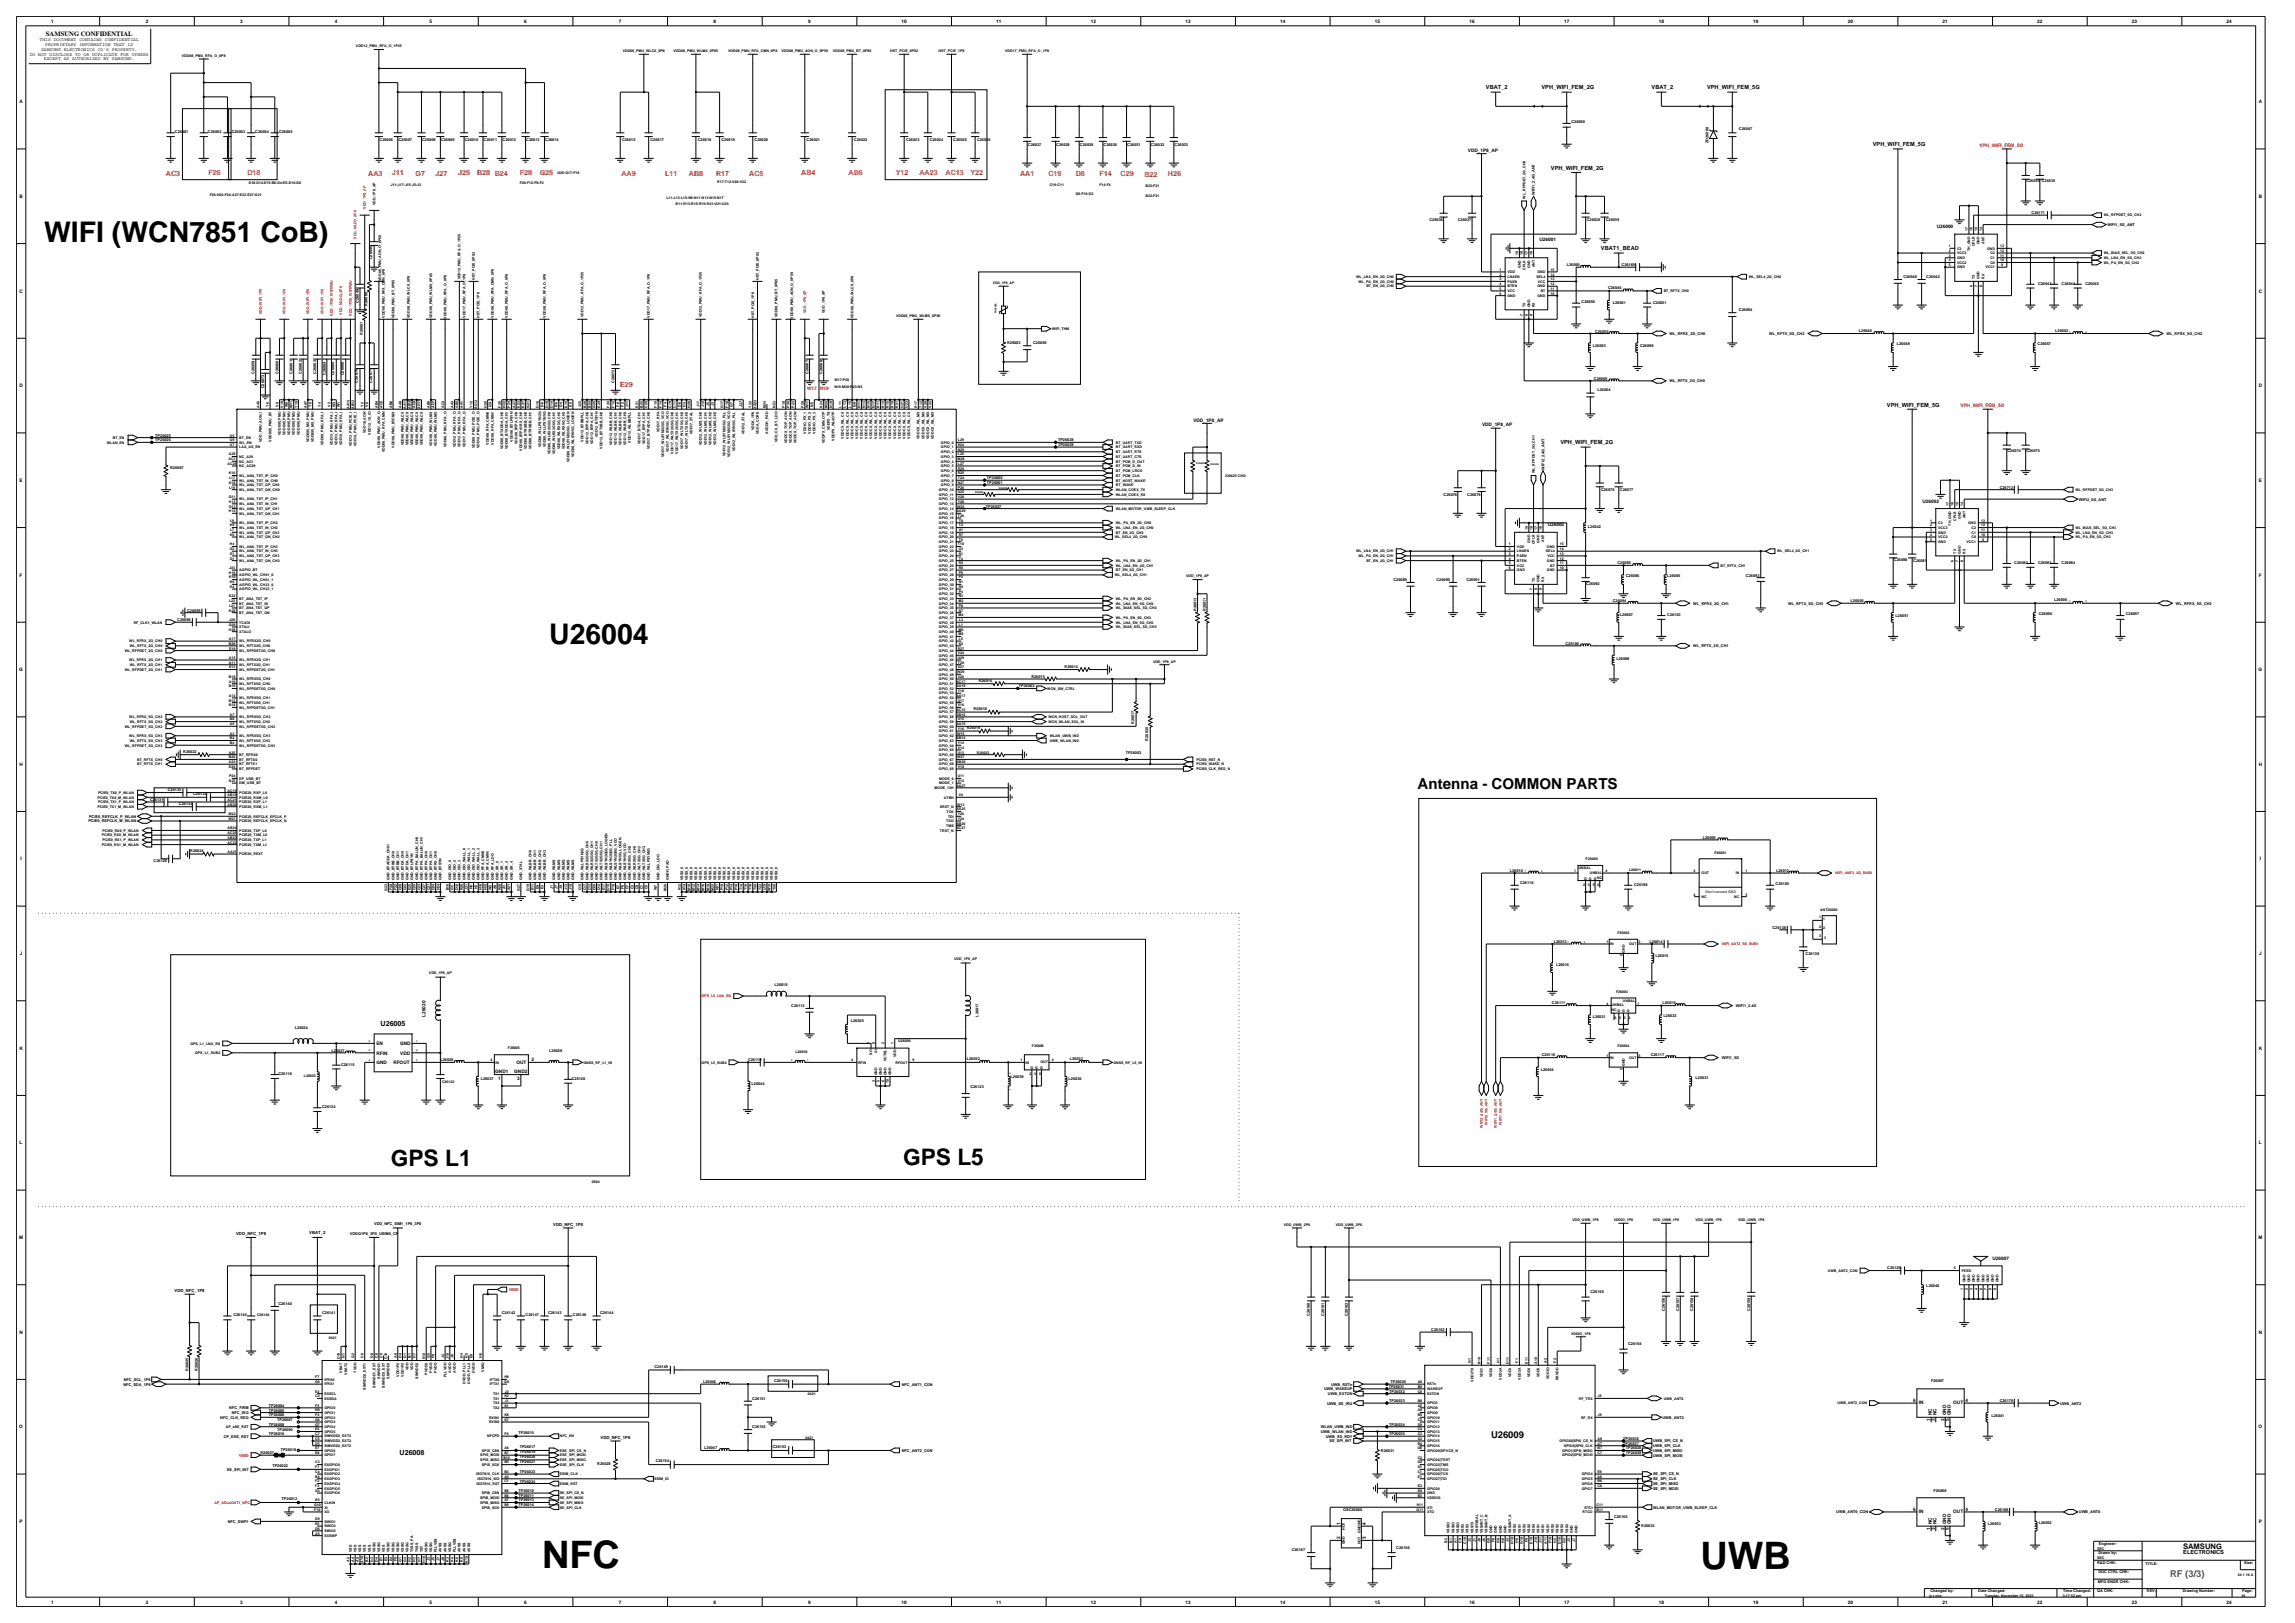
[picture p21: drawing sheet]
<svg xmlns="http://www.w3.org/2000/svg" width="420mm" height="297mm" viewBox="0 0 420 297" stroke-linecap="round" stroke-linejoin="round" font-family="sans-serif">
<defs><g id="words">
<g font-size="6.9">
<text x="99.2" y="286.8">NFC</text>
<text x="311.2" y="287.1">UWB</text>
</g>
<g font-size="5.2">
<text x="8.1" y="44.3">WIFI (WCN7851 CoB)</text>
<text x="100.5" y="117.9">U26004</text>
</g>
<g font-size="4.2">
<text x="71.5" y="213.4">GPS L1</text>
<text x="165.3" y="213.2">GPS L5</text>
</g>
<text font-size="2.8" x="259.4" y="144.4">Antenna - COMMON PARTS</text>
<text font-size="1.7" x="272.9" y="263.2">U26009</text>
<text font-size="1.7" fill="#00f" x="397.1" y="288.6">RF (3/3)</text>
<text font-size="1.4" x="399.5" y="283.4">SAMSUNG</text>
<g font-size="1.3" fill="#f00">
<text x="30.4" y="32.2">AC3</text>
<text x="38.2" y="32">F26</text>
<text x="45.3" y="32">D18</text>
<text x="67.4" y="32.2">AA3</text>
<text x="71.7" y="32">J11</text>
<text x="76" y="32.2">G7</text>
<text x="79.7" y="32.2">J27</text>
<text x="83.8" y="32">J25</text>
<text x="87.3" y="32">B28 B24</text>
<text x="95.1" y="32">F20</text>
<text x="98.8" y="32">G25</text>
<text x="113.7" y="32.2">AA9</text>
<text x="121.7" y="32.2">L11</text>
<text x="126.1" y="32.2">AB8</text>
<text x="131" y="32.2">R17</text>
<text x="137.1" y="32.2">AC5</text>
<text x="146.6" y="32">AB4</text>
<text x="155.3" y="32">AB6</text>
<text x="164" y="32">Y12</text>
<text x="168.3" y="32">AA23</text>
<text x="173" y="32">AC13</text>
<text x="177.6" y="32">Y22</text>
<text x="186.7" y="32.2">AA1</text>
<text x="191.9" y="32.2">C19</text>
<text x="196.9" y="32.2">D8</text>
<text x="201.2" y="32.2">F14</text>
<text x="205.1" y="32.2">C29</text>
<text x="209.4" y="32.4">B22</text>
<text x="213.7" y="32.2">H26</text>
<text x="113.5" y="70.8">E29</text>
</g>
<g font-size="1.3">
<text x="69.6" y="187.7">U26005</text>
<text x="73.1" y="266.3">U26008</text>
</g>
<text font-size="1.2" x="8.4" y="6.5">SAMSUNG CONFIDENTIAL</text>
<g font-size="1">
<text x="271.9" y="16.4">VBAT_2</text>
<text x="282.1" y="16.4">VPH_WIFI_FEM_2G</text>
<text x="302.3" y="16.4">VBAT_2</text>
<text x="312.4" y="16.4">VPH_WIFI_FEM_5G</text>
<text x="342.7" y="26.8">VPH_WIFI_FEM_5G</text>
<text x="283.8" y="31.1">VPH_WIFI_FEM_2G</text>
<text x="293" y="45.8">VBAT1_BEAD</text>
<text x="345.3" y="74.4">VPH_WIFI_FEM_5G</text>
<text x="285.6" y="81.3">VPH_WIFI_FEM_2G</text>
<text x="399.5" y="284.4">ELECTRONICS</text>
</g>
<g font-size=".9">
<text x="9.3" y="4.2">1</text>
<text x="26.7" y="4.2">2</text>
<text x="44" y="4.2">3</text>
<text x="61.3" y="4.2">4</text>
<text x="78.6" y="4.2">5</text>
<text x="95.9" y="4.2">6</text>
<text x="113.3" y="4.2">7</text>
<text x="130.6" y="4.2">8</text>
<text x="147.9" y="4.2">9</text>
<text x="165" y="4.2">10</text>
<text x="182.3" y="4.2">11</text>
<text x="199.6" y="4.2">12</text>
<text x="217" y="4.2">13</text>
<text x="234.3" y="4.2">14</text>
<text x="251.6" y="4.2">15</text>
<text x="268.9" y="4.2">16</text>
<text x="286.2" y="4.2">17</text>
<text x="303.6" y="4.2">18</text>
<text x="320.9" y="4.2">19</text>
<text x="338.2" y="4.2">20</text>
<text x="355.5" y="4.2">21</text>
<text x="372.8" y="4.2">22</text>
<text x="390.2" y="4.2">23</text>
<text x="407.5" y="4.2">24</text>
<text x="5.4" y="10.2">DO NOT DISCLOSE TO OR DUPLICATE FOR OTHERS</text>
<text x="7.3" y="7.6">THIS DOCUMENT CONTAINS CONFIDENTIAL</text>
<text x="7.5" y="9.3">SAMSUNG ELECTRONICS CO'S PROPERTY.</text>
<text x="8" y="11">EXCEPT AS AUTHORIZED BY SAMSUNG.</text>
<text x="8.3" y="8.4">PROPRIETARY INFORMATION THAT IS</text>
<text x="3.6" y="18.9">A</text>
<text x="413.4" y="18.9">A</text>
<text x="268.6" y="27.8">VDD_1P8_AP</text>
<text x="3.6" y="36.2">B</text>
<text x="354.4" y="41.8">U26000</text>
<text x="413.4" y="36.2">B</text>
<text x="281.7" y="44.1">U26001</text>
<text x="3.6" y="53.5">C</text>
<text x="413.4" y="53.5">C</text>
<text x="3.6" y="70.9">D</text>
<text x="413.4" y="70.9">D</text>
<text x="218.4" y="77.1">VDD_1P8_AP</text>
<text x="271.2" y="78">VDD_1P8_AP</text>
<text x="3.6" y="88.2">E</text>
<text x="413.4" y="88.2">E</text>
<text x="351.8" y="92">U26002</text>
<text x="283.2" y="96.3">U26003</text>
<text x="3.6" y="105.5">F</text>
<text x="413.4" y="105.5">F</text>
<text x="3.5" y="122.8">G</text>
<text x="413.3" y="122.8">G</text>
<text x="3.6" y="140.2">H</text>
<text x="413.4" y="140.2">H</text>
<text x="3.7" y="157.5">I</text>
<text x="413.5" y="157.5">I</text>
<text x="3.6" y="174.8">J</text>
<text x="413.4" y="174.8">J</text>
<text x="68.9" y="191.2">EN</text>
<text x="73.2" y="191.2">GND</text>
<text x="77.9" y="186.1" transform="rotate(-90 77.9 186.1)">L26020</text>
<text x="3.6" y="192.1">K</text>
<text x="68.9" y="194.7">GND</text>
<text x="68.9" y="193">RFIN</text>
<text x="72" y="194.7">RFOUT</text>
<text x="73.2" y="193">VDD</text>
<text x="90.6" y="196.3">GND1</text>
<text x="91.2" y="197.7">1</text>
<text x="94.1" y="196.3">GND2</text>
<text x="94.5" y="194.7">OUT</text>
<text x="94.6" y="197.7">3</text>
<text x="97.3" y="194.2">2</text>
<text x="413.4" y="192.1">K</text>
<text x="3.6" y="209.4">L</text>
<text x="413.4" y="209.4">L</text>
<text x="3.5" y="226.7">M</text>
<text x="413.3" y="226.7">M</text>
<text x="364.6" y="230.6">U26007</text>
<text x="3.6" y="244.1">N</text>
<text x="413.4" y="244.1">N</text>
<text x="350.1" y="256.6">6</text>
<text x="351.1" y="256.9">IN</text>
<text x="357.5" y="256.9">OUT</text>
<text x="359.7" y="256.6">4</text>
<text x="3.5" y="261.4">O</text>
<text x="353.2" y="260" transform="rotate(-90 353.2 260)">1</text>
<text x="353.5" y="259" transform="rotate(-90 353.5 259)">NC</text>
<text x="354.1" y="260" transform="rotate(-90 354.1 260)">3</text>
<text x="354.4" y="259" transform="rotate(-90 354.4 259)">NC</text>
<text x="355.8" y="260" transform="rotate(-90 355.8 260)">2</text>
<text x="356.1" y="259" transform="rotate(-90 356.1 259)">GND</text>
<text x="356.7" y="260" transform="rotate(-90 356.7 260)">5</text>
<text x="357" y="259" transform="rotate(-90 357 259)">GND</text>
<text x="413.3" y="261.4">O</text>
<text x="3.6" y="278.7">P</text>
<text x="245.2" y="281.7" transform="rotate(-90 245.2 281.7)">2</text>
<text x="245.2" y="279.1" transform="rotate(-90 245.2 279.1)">1</text>
<text x="249.9" y="281.7" transform="rotate(-90 249.9 281.7)">3</text>
<text x="249.9" y="279.1" transform="rotate(-90 249.9 279.1)">4</text>
<text x="350.1" y="276.5">6</text>
<text x="351.1" y="276.8">IN</text>
<text x="353.2" y="279.9" transform="rotate(-90 353.2 279.9)">1</text>
<text x="353.5" y="278.9" transform="rotate(-90 353.5 278.9)">NC</text>
<text x="354.1" y="279.9" transform="rotate(-90 354.1 279.9)">3</text>
<text x="354.4" y="278.9" transform="rotate(-90 354.4 278.9)">NC</text>
<text x="355.8" y="279.9" transform="rotate(-90 355.8 279.9)">2</text>
<text x="356.1" y="278.9" transform="rotate(-90 356.1 278.9)">GND</text>
<text x="356.7" y="279.9" transform="rotate(-90 356.7 279.9)">5</text>
<text x="357" y="278.9" transform="rotate(-90 357 278.9)">GND</text>
<text x="357.5" y="276.8">OUT</text>
<text x="359.7" y="276.5">4</text>
<text x="413.4" y="278.7">P</text>
<text x="9.3" y="293.4">1</text>
<text x="26.7" y="293.4">2</text>
<text x="44" y="293.4">3</text>
<text x="61.3" y="293.4">4</text>
<text x="78.6" y="293.4">5</text>
<text x="95.9" y="293.4">6</text>
<text x="113.3" y="293.4">7</text>
<text x="130.6" y="293.4">8</text>
<text x="147.9" y="293.4">9</text>
<text x="165" y="293.4">10</text>
<text x="182.3" y="293.4">11</text>
<text x="199.6" y="293.4">12</text>
<text x="217" y="293.4">13</text>
<text x="234.3" y="293.4">14</text>
<text x="251.6" y="293.4">15</text>
<text x="268.9" y="293.4">16</text>
<text x="286.2" y="293.4">17</text>
<text x="303.6" y="293.4">18</text>
<text x="320.9" y="293.4">19</text>
<text x="338.2" y="293.4">20</text>
<text x="355.5" y="293.4">21</text>
<text x="372.8" y="293.4">22</text>
<text x="390.2" y="293.4">23</text>
<text x="407.5" y="293.4">24</text>
</g>
<g font-size=".9" fill="#f00">
<text x="362.3" y="26.9">VPH_WIFI_FEM_5G</text>
<text x="147.7" y="71.4">W17</text>
<text x="150.1" y="71.4">N19</text>
<text x="358.8" y="74.5">VPH_WIFI_FEM_5G</text>
</g>
<g font-size=".8">
<text x="43.2" y="226.1">VDD_NFC_1P8</text>
<text x="56.6" y="225.8">VBAT_2</text>
<text x="101.2" y="224.3">VDD_NFC_1P8</text>
<text x="32" y="236.5">VDD_NFC_1P8</text>
<text x="109.9" y="263.3">VDD_NFC_1P8</text>
</g>
<g font-size=".7">
<text x="33.3" y="10.4">VDD08_PMU_RFA_O_0P8</text>
<text x="65.1" y="8.6">VDD12_PMU_RFA_O_1P25</text>
<text x="114" y="9.5">VDD08_PMU_WLCX_0P8</text>
<text x="123.3" y="9.5">VDD08_PMU_WLMX_0P85</text>
<text x="133.3" y="9.5">VDD08_PMU_RFA_CMN_0P8</text>
<text x="143" y="9.5">VDD08_PMU_AON_O_0P59</text>
<text x="152.4" y="9.5">VDD08_PMU_BT_0P85</text>
<text x="162.9" y="9.5">HST_PCIE_0P92</text>
<text x="171.8" y="9.5">HST_PCIE_1P8</text>
<text x="184" y="9.5">VDD17_PMU_RFA_O_1P8</text>
<text x="287.6" y="22.4">C26000</text>
<text x="318.2" y="23.9">C26047</text>
<text x="32" y="24.3">C26001</text>
<text x="38.1" y="24.3">C26002</text>
<text x="42.4" y="24.3">C26003</text>
<text x="46.7" y="24.3">C26004</text>
<text x="51.1" y="24.3">C26005</text>
<text x="69.5" y="25.8">C26006</text>
<text x="72.9" y="25.8">C26007</text>
<text x="77.3" y="25.8">C26008</text>
<text x="80.7" y="25.8">C26009</text>
<text x="85.1" y="25.8">C26010</text>
<text x="88.5" y="25.8">C26011</text>
<text x="92" y="25.8">C26012</text>
<text x="96.3" y="25.8">C26013</text>
<text x="99.8" y="25.8">C26014</text>
<text x="113.8" y="25.8">C26015</text>
<text x="119" y="25.8">C26017</text>
<text x="127.7" y="25.8">C26018</text>
<text x="132" y="25.8">C26019</text>
<text x="138.1" y="25.8">C26020</text>
<text x="147.6" y="25.8">C26021</text>
<text x="156.3" y="25.8">C26022</text>
<text x="165.8" y="25.8">C26023</text>
<text x="170.1" y="25.8">C26024</text>
<text x="174.5" y="25.8">C26025</text>
<text x="178.8" y="25.8">C26026</text>
<text x="188.1" y="26.7">C26027</text>
<text x="193.3" y="26.7">C26028</text>
<text x="197.6" y="26.7">C26029</text>
<text x="202" y="26.7">C26030</text>
<text x="206.3" y="26.7">C26031</text>
<text x="210.6" y="26.7">C26032</text>
<text x="215" y="26.7">C26033</text>
<text x="312.7" y="26.2" transform="rotate(-90 312.7 26.2)">ZD26000</text>
<text x="38.4" y="35.9">F26-H22-F24-A27-E23-E27-G21</text>
<text x="45.5" y="33.7">D18-D14-E15-B6-D4-E5-D16-D6</text>
<text x="71.5" y="34">J11-J17-J15-J5-J3</text>
<text x="95.1" y="33.7">F20-F12-F8-F2</text>
<text x="102" y="31.8">G25-G17-F18</text>
<text x="131.3" y="33.5">R17-T12-V20-V22</text>
<text x="192.1" y="34">C19-C11</text>
<text x="196.9" y="35.7">D8-F10-D2</text>
<text x="201.2" y="34">F14-F4</text>
<text x="209.6" y="34.2">B22-F21</text>
<text x="280.9" y="35.7" transform="rotate(-90 280.9 35.7)">WIFI1_2.4G_ANT</text>
<text x="370.8" y="33.4">C26034 C26035</text>
<text x="68.7" y="37.6" transform="rotate(-90 68.7 37.6)">VDD_1P8_AP</text>
<text x="122" y="36.3">L11-L13-L15-N9-N11-N13-N15-N17</text>
<text x="123.5" y="37.4">-R11-R13-R15-R19-R21-U21-U23</text>
<text x="209.6" y="36.1">B22-F21</text>
<text x="261.6" y="40.4">C26036</text>
<text x="266.8" y="40.4">C26037</text>
<text x="279.2" y="36.3" transform="rotate(-90 279.2 36.3)">WL_RFPDET_2G_CH0</text>
<text x="290.4" y="40.4">C26038</text>
<text x="293.9" y="40.4">C26039</text>
<text x="371.8" y="39.2">C26171</text>
<text x="385" y="39.6">WL_RFPDET_5G_CH2</text>
<text x="385.7" y="41.4">WIFI1_5G_ANT</text>
<text x="68.1" y="47.5" transform="rotate(-90 68.1 47.5)">C26040</text>
<text x="277.9" y="46.7" transform="rotate(-90 277.9 46.7)">19</text>
<text x="278.7" y="46.7" transform="rotate(-90 278.7 46.7)">18</text>
<text x="279.6" y="46.7" transform="rotate(-90 279.6 46.7)">17</text>
<text x="280.4" y="46.7" transform="rotate(-90 280.4 46.7)">16</text>
<text x="356.7" y="46.1">2</text>
<text x="356.7" y="47">3</text>
<text x="356.7" y="47.8">4</text>
<text x="356.7" y="45.2">1</text>
<text x="358.2" y="46.5">VCC3</text>
<text x="358.2" y="47.4">GND</text>
<text x="358.2" y="45.7">C3</text>
<text x="360.1" y="42.3" transform="rotate(-90 360.1 42.3)">17</text>
<text x="360.6" y="46" transform="rotate(-90 360.6 46)">TH_GND</text>
<text x="361" y="42.3" transform="rotate(-90 361 42.3)">16</text>
<text x="361.4" y="45" transform="rotate(-90 361.4 45)">CPLR</text>
<text x="361.9" y="42.3" transform="rotate(-90 361.9 42.3)">15</text>
<text x="362.3" y="44.7" transform="rotate(-90 362.3 44.7)">GND</text>
<text x="362.7" y="42.3" transform="rotate(-90 362.7 42.3)">14</text>
<text x="363.2" y="44.6" transform="rotate(-90 363.2 44.6)">ANT</text>
<text x="363.6" y="45.7">GND</text>
<text x="364.3" y="47.4">C1</text>
<text x="364.3" y="46.5">C2</text>
<text x="366" y="47.8">10</text>
<text x="366" y="47">11</text>
<text x="366" y="46.1">12</text>
<text x="366" y="45.2">13</text>
<text x="385" y="46.5">WL_BIAS_SEL_5G_CH2</text>
<text x="385" y="47.4">WL_LNA_EN_5G_CH2</text>
<text x="69.8" y="51.4" transform="rotate(-90 69.8 51.4)">VDD08_PMU_AON_O_0P59</text>
<text x="84.3" y="51.1" transform="rotate(-90 84.3 51.1)">VDD12_PMU_RFA_O_1P25</text>
<text x="86.9" y="51.2" transform="rotate(-90 86.9 51.2)">HST_PCIE_0P92</text>
<text x="138.9" y="51.2" transform="rotate(-90 138.9 51.2)">HST_PCIE_0P92</text>
<text x="248.2" y="50.9">WL_LNA_EN_2G_CH0</text>
<text x="248.6" y="51.7">WL_PA_EN_2G_CH0</text>
<text x="250.1" y="52.6">BT_EN_2G_CH0</text>
<text x="274.4" y="53">5</text>
<text x="274.4" y="53.9">6</text>
<text x="274.4" y="50.4">2</text>
<text x="274.4" y="51.3">3</text>
<text x="274.4" y="52.2">4</text>
<text x="274.4" y="49.6">1</text>
<text x="275.9" y="53.5">VCC</text>
<text x="275.9" y="50.9">LNAEN</text>
<text x="275.9" y="51.7">PAEN</text>
<text x="275.9" y="52.6">BTEN</text>
<text x="275.9" y="50">VDD</text>
<text x="278.3" y="49.1" transform="rotate(-90 278.3 49.1)">GND</text>
<text x="279.2" y="49.4" transform="rotate(-90 279.2 49.4)">CPLR</text>
<text x="280" y="49.1" transform="rotate(-90 280 49.1)">GND</text>
<text x="280.9" y="48.9" transform="rotate(-90 280.9 48.9)">ANT</text>
<text x="281.2" y="50.9">SEL4</text>
<text x="281.4" y="50">GND</text>
<text x="281.4" y="52.6">GND</text>
<text x="281.4" y="51.7">VCC</text>
<text x="282" y="53.5">BT</text>
<text x="283.7" y="49.6">15</text>
<text x="283.7" y="53.9">10</text>
<text x="283.7" y="53">11</text>
<text x="283.7" y="52.2">12</text>
<text x="283.7" y="51.3">13</text>
<text x="283.7" y="50.4">14</text>
<text x="286.7" y="48.7">L26000</text>
<text x="294.3" y="52.8">C26046</text>
<text x="296.8" y="48.7">C26169</text>
<text x="304.5" y="53.5">BT_RFTX_CH0</text>
<text x="320.1" y="50.9">WL_SEL4_2G_CH0</text>
<text x="348.3" y="50.9">C26048</text>
<text x="352.5" y="50.8">C26042</text>
<text x="356.7" y="48.7">5</text>
<text x="358.2" y="48.3">VCC2</text>
<text x="358.2" y="49.1">GND</text>
<text x="361" y="52.6" transform="rotate(-90 361 52.6)">6</text>
<text x="361.4" y="51.1" transform="rotate(-90 361.4 51.1)">TX</text>
<text x="361.9" y="52.6" transform="rotate(-90 361.9 52.6)">7</text>
<text x="362.3" y="51.1" transform="rotate(-90 362.3 51.1)">GND</text>
<text x="362.7" y="52.6" transform="rotate(-90 362.7 52.6)">8</text>
<text x="363.2" y="51.1" transform="rotate(-90 363.2 51.1)">RX</text>
<text x="363.3" y="49.1">VCC1</text>
<text x="364.3" y="48.3">C0</text>
<text x="366.2" y="48.7">9</text>
<text x="373" y="52.1">C26043</text>
<text x="377.3" y="52.1">C26044</text>
<text x="381.6" y="52.1">C26045</text>
<text x="385" y="48.3">WL_PA_EN_5G_CH2</text>
<text x="65.7" y="55.4" transform="rotate(-90 65.7 55.4)">C26049</text>
<text x="67.3" y="55.9" transform="rotate(-90 67.3 55.9)">R26000</text>
<text x="70.4" y="58.2" transform="rotate(-90 70.4 58.2)">VDD08_PMU_RFA_CMN_0P8</text>
<text x="72.2" y="58.3" transform="rotate(-90 72.2 58.3)">VDD08_PMU_BT_0P85</text>
<text x="75" y="58.2" transform="rotate(-90 75 58.2)">VDD08_PMU_WLCX_0P8</text>
<text x="79.1" y="58.2" transform="rotate(-90 79.1 58.2)">VDD08_PMU_WLMX_0P85</text>
<text x="81.7" y="58.3" transform="rotate(-90 81.7 58.3)">VDD08_PMU_RFA_O_0P8</text>
<text x="85.2" y="58.1" transform="rotate(-90 85.2 58.1)">VDD17_PMU_RFA_O_1P8</text>
<text x="87.8" y="58.2" transform="rotate(-90 87.8 58.2)">HST_PCIE_1P8</text>
<text x="90.4" y="58.2" transform="rotate(-90 90.4 58.2)">VDD08_PMU_RFA_CMN_0P8</text>
<text x="93" y="58.1" transform="rotate(-90 93 58.1)">VDD08_PMU_RFA_O_0P8</text>
<text x="99.9" y="58.1" transform="rotate(-90 99.9 58.1)">VDD08_PMU_RFA_O_0P8</text>
<text x="106.8" y="58.1" transform="rotate(-90 106.8 58.1)">VDD12_PMU_RFA_O_1P25</text>
<text x="118.9" y="58.1" transform="rotate(-90 118.9 58.1)">VDD17_PMU_RFA_O_1P8</text>
<text x="128.5" y="58.1" transform="rotate(-90 128.5 58.1)">VDD12_PMU_RFA_O_1P25</text>
<text x="138" y="58.2" transform="rotate(-90 138 58.2)">HST_PCIE_1P8</text>
<text x="142.3" y="58" transform="rotate(-90 142.3 58)">VDD08_PMU_BT_0P85</text>
<text x="145.1" y="58.3" transform="rotate(-90 145.1 58.3)">VDD08_PMU_AON_O_0P59</text>
<text x="151" y="57.3" transform="rotate(-90 151 57.3)">VDD_1P8_AP</text>
<text x="156.2" y="58.2" transform="rotate(-90 156.2 58.2)">VDD08_PMU_WLCX_0P8</text>
<text x="164" y="58">VDD08_PMU_WLMX_0P85</text>
<text x="275.9" y="54.3">GND</text>
<text x="278.7" y="57.7" transform="rotate(-90 278.7 57.7)">7</text>
<text x="279.2" y="56.3" transform="rotate(-90 279.2 56.3)">TX</text>
<text x="279.6" y="57.7" transform="rotate(-90 279.6 57.7)">8</text>
<text x="280" y="56.3" transform="rotate(-90 280 56.3)">GND</text>
<text x="280.4" y="57.7" transform="rotate(-90 280.4 57.7)">9</text>
<text x="280.9" y="56.3" transform="rotate(-90 280.9 56.3)">RX</text>
<text x="281.4" y="54.3">GND</text>
<text x="289.4" y="55.5">C26050</text>
<text x="295.2" y="55.6">L26001</text>
<text x="302.5" y="55.6">C26051</text>
<text x="318.2" y="57">C26054</text>
<text x="66.4" y="61.3" transform="rotate(-90 66.4 61.3)">R26001</text>
<text x="184.3" y="63">R26003</text>
<text x="189.1" y="63">C26056</text>
<text x="192.5" y="60.4">WIFI_THM</text>
<text x="291.5" y="63.4">L26003</text>
<text x="291.9" y="60.9">C26055</text>
<text x="300.1" y="63.4">C26099</text>
<text x="305.5" y="61.3">WL_RFRX_2G_CH0</text>
<text x="323.8" y="61.3">WL_RFTX_5G_CH2</text>
<text x="340.2" y="60.8">L26048</text>
<text x="347.1" y="63.2">L26049</text>
<text x="372.9" y="63.2">C26057</text>
<text x="376.1" y="60.8">L26002</text>
<text x="396.5" y="61.3">WL_RFRX_5G_CH2</text>
<text x="46.6" y="68.5" transform="rotate(-90 46.6 68.5)">C26059</text>
<text x="48.3" y="71.1" transform="rotate(-90 48.3 71.1)">C26073</text>
<text x="50.9" y="68.5" transform="rotate(-90 50.9 68.5)">C26060</text>
<text x="53.5" y="68.4" transform="rotate(-90 53.5 68.4)">C26061</text>
<text x="55.3" y="68.4" transform="rotate(-90 55.3 68.4)">C26062</text>
<text x="57.9" y="68.4" transform="rotate(-90 57.9 68.4)">C26063</text>
<text x="59.6" y="68.6" transform="rotate(-90 59.6 68.6)">C26064</text>
<text x="61.2" y="68.7" transform="rotate(-90 61.2 68.7)">C26065</text>
<text x="62.9" y="68.7" transform="rotate(-90 62.9 68.7)">C26066</text>
<text x="65.5" y="70" transform="rotate(-90 65.5 70)">C26070</text>
<text x="68.1" y="70" transform="rotate(-90 68.1 70)">C26071</text>
<text x="112.4" y="70.1" transform="rotate(-90 112.4 70.1)">C26072</text>
<text x="147.9" y="68.4" transform="rotate(-90 147.9 68.4)">C26067</text>
<text x="150.5" y="68.4" transform="rotate(-90 150.5 68.4)">C26068</text>
<text x="152.7" y="71">N19-M20-R23-N5</text>
<text x="152.7" y="69.7">W17-P28</text>
<text x="291.7" y="69.5">C26069</text>
<text x="292.3" y="71.6">L26004</text>
<text x="305.5" y="69.9">WL_RFTX_2G_CH0</text>
<text x="47.5" y="74.7" transform="rotate(-90 47.5 74.7)">AA5</text>
<text x="49.2" y="74.4" transform="rotate(-90 49.2 74.4)">Y6</text>
<text x="50.9" y="74.4" transform="rotate(-90 50.9 74.4)">V8</text>
<text x="51.8" y="74.6" transform="rotate(-90 51.8 74.6)">V10</text>
<text x="52.7" y="74.5" transform="rotate(-90 52.7 74.5)">W9</text>
<text x="53.6" y="74.7" transform="rotate(-90 53.6 74.7)">W11</text>
<text x="54.4" y="74.6" transform="rotate(-90 54.4 74.6)">Y10</text>
<text x="56.1" y="74.7" transform="rotate(-90 56.1 74.7)">AA7</text>
<text x="57" y="74.4" transform="rotate(-90 57 74.4)">Y8</text>
<text x="58.7" y="74.4" transform="rotate(-90 58.7 74.4)">Y4</text>
<text x="60.5" y="74.4" transform="rotate(-90 60.5 74.4)">V2</text>
<text x="61.3" y="74.5" transform="rotate(-90 61.3 74.5)">W3</text>
<text x="62.2" y="74.5" transform="rotate(-90 62.2 74.5)">W1</text>
<text x="63.9" y="74.8" transform="rotate(-90 63.9 74.8)">AA13</text>
<text x="64.8" y="74.8" transform="rotate(-90 64.8 74.8)">AB12</text>
<text x="66.5" y="74.4" transform="rotate(-90 66.5 74.4)">Y2</text>
<text x="67.4" y="74.4" transform="rotate(-90 67.4 74.4)">V6</text>
<text x="69.1" y="74.7" transform="rotate(-90 69.1 74.7)">AB4</text>
<text x="70" y="74.7" transform="rotate(-90 70 74.7)">AC5</text>
<text x="71.7" y="74.7" transform="rotate(-90 71.7 74.7)">AB6</text>
<text x="73.5" y="74.7" transform="rotate(-90 73.5 74.7)">AA9</text>
<text x="74.3" y="74.8" transform="rotate(-90 74.3 74.8)">AA11</text>
<text x="75.2" y="74.8" transform="rotate(-90 75.2 74.8)">AB10</text>
<text x="76.1" y="74.7" transform="rotate(-90 76.1 74.7)">AC9</text>
<text x="76.9" y="74.8" transform="rotate(-90 76.9 74.8)">AC11</text>
<text x="78.7" y="74.7" transform="rotate(-90 78.7 74.7)">AB8</text>
<text x="79.5" y="74.7" transform="rotate(-90 79.5 74.7)">AC7</text>
<text x="81.3" y="74.7" transform="rotate(-90 81.3 74.7)">AC3</text>
<text x="83" y="74.7" transform="rotate(-90 83 74.7)">AA3</text>
<text x="83.9" y="74.7" transform="rotate(-90 83.9 74.7)">AB2</text>
<text x="84.7" y="74.7" transform="rotate(-90 84.7 74.7)">AA1</text>
<text x="86.5" y="74.6" transform="rotate(-90 86.5 74.6)">Y12</text>
<text x="87.3" y="74.8" transform="rotate(-90 87.3 74.8)">AC13</text>
<text x="89.1" y="74.6" transform="rotate(-90 89.1 74.6)">H20</text>
<text x="89.9" y="74.4" transform="rotate(-90 89.9 74.4)">G9</text>
<text x="91.7" y="74.6" transform="rotate(-90 91.7 74.6)">F26</text>
<text x="92.5" y="74.6" transform="rotate(-90 92.5 74.6)">H22</text>
<text x="93.4" y="74.6" transform="rotate(-90 93.4 74.6)">F24</text>
<text x="94.2" y="74.6" transform="rotate(-90 94.2 74.6)">A27</text>
<text x="95.1" y="74.6" transform="rotate(-90 95.1 74.6)">E23</text>
<text x="96" y="74.6" transform="rotate(-90 96 74.6)">E27</text>
<text x="96.9" y="74.6" transform="rotate(-90 96.9 74.6)">G21</text>
<text x="98.6" y="74.6" transform="rotate(-90 98.6 74.6)">D16</text>
<text x="99.5" y="74.4" transform="rotate(-90 99.5 74.4)">D6</text>
<text x="100.3" y="74.6" transform="rotate(-90 100.3 74.6)">D18</text>
<text x="101.2" y="74.6" transform="rotate(-90 101.2 74.6)">D14</text>
<text x="102" y="74.4" transform="rotate(-90 102 74.4)">B6</text>
<text x="102.9" y="74.4" transform="rotate(-90 102.9 74.4)">D4</text>
<text x="103.8" y="74.6" transform="rotate(-90 103.8 74.6)">E15</text>
<text x="104.6" y="74.4" transform="rotate(-90 104.6 74.4)">E5</text>
<text x="106.4" y="74.6" transform="rotate(-90 106.4 74.6)">J25</text>
<text x="107.2" y="74.6" transform="rotate(-90 107.2 74.6)">B28</text>
<text x="108.1" y="74.6" transform="rotate(-90 108.1 74.6)">B24</text>
<text x="109" y="74.6" transform="rotate(-90 109 74.6)">G25</text>
<text x="109.8" y="74.6" transform="rotate(-90 109.8 74.6)">E29</text>
<text x="111.6" y="74.6" transform="rotate(-90 111.6 74.6)">F20</text>
<text x="112.4" y="74.6" transform="rotate(-90 112.4 74.6)">F12</text>
<text x="113.3" y="74.4" transform="rotate(-90 113.3 74.4)">F8</text>
<text x="114.2" y="74.4" transform="rotate(-90 114.2 74.4)">F2</text>
<text x="115" y="74.6" transform="rotate(-90 115 74.6)">J11</text>
<text x="116.8" y="74.6" transform="rotate(-90 116.8 74.6)">E21</text>
<text x="117.6" y="74.6" transform="rotate(-90 117.6 74.6)">B22</text>
<text x="118.5" y="74.6" transform="rotate(-90 118.5 74.6)">C29</text>
<text x="120.2" y="74.6" transform="rotate(-90 120.2 74.6)">F10</text>
<text x="121.1" y="74.6" transform="rotate(-90 121.1 74.6)">F14</text>
<text x="122" y="74.4" transform="rotate(-90 122 74.4)">F4</text>
<text x="122.8" y="74.6" transform="rotate(-90 122.8 74.6)">C19</text>
<text x="123.7" y="74.6" transform="rotate(-90 123.7 74.6)">C11</text>
<text x="124.6" y="74.4" transform="rotate(-90 124.6 74.4)">D8</text>
<text x="125.4" y="74.4" transform="rotate(-90 125.4 74.4)">D2</text>
<text x="126.3" y="74.6" transform="rotate(-90 126.3 74.6)">H26</text>
<text x="128" y="74.6" transform="rotate(-90 128 74.6)">J17</text>
<text x="128.9" y="74.6" transform="rotate(-90 128.9 74.6)">J15</text>
<text x="129.8" y="74.4" transform="rotate(-90 129.8 74.4)">J5</text>
<text x="130.6" y="74.4" transform="rotate(-90 130.6 74.4)">J3</text>
<text x="132.4" y="74.6" transform="rotate(-90 132.4 74.6)">G17</text>
<text x="133.2" y="74.6" transform="rotate(-90 133.2 74.6)">F18</text>
<text x="134.1" y="74.4" transform="rotate(-90 134.1 74.4)">G7</text>
<text x="135.8" y="74.6" transform="rotate(-90 135.8 74.6)">J27</text>
<text x="137.6" y="74.6" transform="rotate(-90 137.6 74.6)">Y22</text>
<text x="138.4" y="74.8" transform="rotate(-90 138.4 74.8)">AA23</text>
<text x="140.1" y="74.6" transform="rotate(-90 140.1 74.6)">M24</text>
<text x="141.9" y="74.6" transform="rotate(-90 141.9 74.6)">N23</text>
<text x="143.6" y="74.6" transform="rotate(-90 143.6 74.6)">P18</text>
<text x="144.5" y="74.6" transform="rotate(-90 144.5 74.6)">P20</text>
<text x="145.3" y="74.6" transform="rotate(-90 145.3 74.6)">P22</text>
<text x="147.1" y="74.6" transform="rotate(-90 147.1 74.6)">P28</text>
<text x="147.9" y="74.7" transform="rotate(-90 147.9 74.7)">W17</text>
<text x="148.8" y="74.4" transform="rotate(-90 148.8 74.4)">N5</text>
<text x="150.6" y="74.6" transform="rotate(-90 150.6 74.6)">R23</text>
<text x="151.4" y="74.6" transform="rotate(-90 151.4 74.6)">M20</text>
<text x="152.3" y="74.6" transform="rotate(-90 152.3 74.6)">N19</text>
<text x="154" y="74.6" transform="rotate(-90 154 74.6)">L11</text>
<text x="154.9" y="74.6" transform="rotate(-90 154.9 74.6)">L13</text>
<text x="155.7" y="74.6" transform="rotate(-90 155.7 74.6)">L15</text>
<text x="156.6" y="74.4" transform="rotate(-90 156.6 74.4)">N9</text>
<text x="157.5" y="74.6" transform="rotate(-90 157.5 74.6)">N11</text>
<text x="158.3" y="74.6" transform="rotate(-90 158.3 74.6)">N13</text>
<text x="159.2" y="74.6" transform="rotate(-90 159.2 74.6)">N15</text>
<text x="160.1" y="74.6" transform="rotate(-90 160.1 74.6)">N17</text>
<text x="160.9" y="74.6" transform="rotate(-90 160.9 74.6)">R11</text>
<text x="161.8" y="74.6" transform="rotate(-90 161.8 74.6)">R13</text>
<text x="162.7" y="74.6" transform="rotate(-90 162.7 74.6)">R15</text>
<text x="163.5" y="74.6" transform="rotate(-90 163.5 74.6)">R19</text>
<text x="164.4" y="74.6" transform="rotate(-90 164.4 74.6)">R21</text>
<text x="165.3" y="74.6" transform="rotate(-90 165.3 74.6)">U21</text>
<text x="166.1" y="74.6" transform="rotate(-90 166.1 74.6)">U23</text>
<text x="167.9" y="74.6" transform="rotate(-90 167.9 74.6)">R17</text>
<text x="168.7" y="74.6" transform="rotate(-90 168.7 74.6)">T12</text>
<text x="169.6" y="74.6" transform="rotate(-90 169.6 74.6)">V20</text>
<text x="170.5" y="74.6" transform="rotate(-90 170.5 74.6)">V22</text>
<text x="19.6" y="81.2">WLAN_EN</text>
<text x="20.7" y="80.3">BT_EN</text>
<text x="28.4" y="80.8">TP26026</text>
<text x="28.4" y="79.9">TP26025</text>
<text x="41.9" y="83.3">A29</text>
<text x="42.1" y="79.9">U5</text>
<text x="42.1" y="81.6">U7</text>
<text x="42.1" y="80.7">U9</text>
<text x="43.8" y="80.3">BT_EN</text>
<text x="43.8" y="82">LAA_AS_EN</text>
<text x="43.8" y="81.2">WL_EN</text>
<text x="43.8" y="83.8">NC_A29</text>
<text x="47.9" y="80.9" transform="rotate(-90 47.9 80.9)">VDD_PMU_AON_I</text>
<text x="49.7" y="80.8" transform="rotate(-90 49.7 80.8)">VDD095_PMU_BT</text>
<text x="51.4" y="79.6" transform="rotate(-90 51.4 79.6)">VDD095_PMU</text>
<text x="52.3" y="79.6" transform="rotate(-90 52.3 79.6)">VDD095_PMU</text>
<text x="53.1" y="79.6" transform="rotate(-90 53.1 79.6)">VDD095_PMU</text>
<text x="54" y="79.6" transform="rotate(-90 54 79.6)">VDD095_PMU</text>
<text x="54.8" y="79.6" transform="rotate(-90 54.8 79.6)">VDD095_PMU</text>
<text x="56.6" y="80.9" transform="rotate(-90 56.6 80.9)">VDD095_MX_PMU</text>
<text x="57.5" y="80.9" transform="rotate(-90 57.5 80.9)">VDD095_MX_PMU</text>
<text x="59.2" y="81.5" transform="rotate(-90 59.2 81.5)">VDD09_PMU_RFA_I</text>
<text x="60.9" y="81.5" transform="rotate(-90 60.9 81.5)">VDD13_PMU_RFA_I</text>
<text x="61.8" y="81.5" transform="rotate(-90 61.8 81.5)">VDD13_PMU_RFA_I</text>
<text x="62.6" y="81.5" transform="rotate(-90 62.6 81.5)">VDD19_PMU_RFA_I</text>
<text x="64.4" y="81.7" transform="rotate(-90 64.4 81.7)">VDD13_PMU_PCIE_I</text>
<text x="65.2" y="81.7" transform="rotate(-90 65.2 81.7)">VDD19_PMU_PCIE_I</text>
<text x="67" y="79.2" transform="rotate(-90 67 79.2)">VDD18_AON</text>
<text x="67.8" y="79.6" transform="rotate(-90 67.8 79.6)">VDD12_18_IO</text>
<text x="69.6" y="81.9" transform="rotate(-90 69.6 81.9)">VDD08_PMU_AON_O</text>
<text x="70.4" y="82.8" transform="rotate(-90 70.4 82.8)">VDD08_PMU_RFA_CMN</text>
<text x="72.2" y="81.9" transform="rotate(-90 72.2 81.9)">VDD08_PMU_BTCMX</text>
<text x="73.9" y="81.5" transform="rotate(-90 73.9 81.5)">VDD08_PMU_WLCX</text>
<text x="74.8" y="81.5" transform="rotate(-90 74.8 81.5)">VDD08_PMU_WLCX</text>
<text x="75.6" y="81.5" transform="rotate(-90 75.6 81.5)">VDD08_PMU_WLCX</text>
<text x="76.5" y="81.5" transform="rotate(-90 76.5 81.5)">VDD08_PMU_WLCX</text>
<text x="77.4" y="81.5" transform="rotate(-90 77.4 81.5)">VDD08_PMU_WLCX</text>
<text x="79.1" y="81.6" transform="rotate(-90 79.1 81.6)">VDD08_PMU_WLMX</text>
<text x="80" y="81.6" transform="rotate(-90 80 81.6)">VDD08_PMU_WLMX</text>
<text x="81.7" y="81.8" transform="rotate(-90 81.7 81.8)">VDD08_PMU_RFA_O</text>
<text x="83.4" y="81.8" transform="rotate(-90 83.4 81.8)">VDD12_PMU_RFA_O</text>
<text x="84.3" y="81.8" transform="rotate(-90 84.3 81.8)">VDD12_PMU_RFA_O</text>
<text x="85.2" y="81.8" transform="rotate(-90 85.2 81.8)">VDD17_PMU_RFA_O</text>
<text x="86.9" y="82" transform="rotate(-90 86.9 82)">VDD09_PMU_PCIE_O</text>
<text x="87.8" y="82" transform="rotate(-90 87.8 82)">VDD18_PMU_PCIE_O</text>
<text x="89.5" y="81.3" transform="rotate(-90 89.5 81.3)">VDD08_RFA_CMN0</text>
<text x="90.4" y="81.3" transform="rotate(-90 90.4 81.3)">VDD08_RFA_CMN1</text>
<text x="92.1" y="82.2" transform="rotate(-90 92.1 82.2)">VDD08_BTADDA_CH0</text>
<text x="93" y="82.2" transform="rotate(-90 93 82.2)">VDD08_BTADDA_CH1</text>
<text x="93.8" y="80.8" transform="rotate(-90 93.8 80.8)">VDD08_BTLPSYN</text>
<text x="94.7" y="81.2" transform="rotate(-90 94.7 81.2)">VDD08_BTPA_CH0</text>
<text x="95.6" y="82.5" transform="rotate(-90 95.6 82.5)">VDD08_BTPA1RX_CH0</text>
<text x="96.4" y="82.2" transform="rotate(-90 96.4 82.2)">VDD08_BTRXBB_CH0</text>
<text x="97.3" y="82.2" transform="rotate(-90 97.3 82.2)">VDD08_BTRXBB_CH1</text>
<text x="99" y="81.8" transform="rotate(-90 99 81.8)">VDD08_WLLPSYN2G</text>
<text x="99.9" y="81.8" transform="rotate(-90 99.9 81.8)">VDD08_WLLPSYN5G</text>
<text x="100.7" y="83.1" transform="rotate(-90 100.7 83.1)">VDD08_WLRX2G5G_CH0</text>
<text x="101.6" y="83.1" transform="rotate(-90 101.6 83.1)">VDD08_WLRX2G5G_CH1</text>
<text x="102.5" y="82.2" transform="rotate(-90 102.5 82.2)">VDD08_WLRX5G_CH2</text>
<text x="103.4" y="82.2" transform="rotate(-90 103.4 82.2)">VDD08_WLRX5G_CH3</text>
<text x="105.1" y="83.7" transform="rotate(-90 105.1 83.7)">VDD08_WLSYN5G_LOGEN</text>
<text x="106.8" y="80.8" transform="rotate(-90 106.8 80.8)">VDD12_BTBBPLL</text>
<text x="107.7" y="81.2" transform="rotate(-90 107.7 81.2)">VDD12_BTPA_CH0</text>
<text x="108.5" y="81.2" transform="rotate(-90 108.5 81.2)">VDD12_BTPA_CH1</text>
<text x="109.4" y="80" transform="rotate(-90 109.4 80)">VDD12_BTSYN</text>
<text x="110.3" y="82.1" transform="rotate(-90 110.3 82.1)">VDD12_BTTXBB_CH0</text>
<text x="112" y="81.4" transform="rotate(-90 112 81.4)">VDD12_WLBB_CH0</text>
<text x="112.9" y="81.4" transform="rotate(-90 112.9 81.4)">VDD12_WLBB_CH1</text>
<text x="113.7" y="81.4" transform="rotate(-90 113.7 81.4)">VDD12_WLBB_CH2</text>
<text x="114.6" y="81.4" transform="rotate(-90 114.6 81.4)">VDD12_WLBB_CH3</text>
<text x="115.5" y="81" transform="rotate(-90 115.5 81)">VDD12_WLBBPLL</text>
<text x="117.2" y="81.3" transform="rotate(-90 117.2 81.3)">VDD17_BTDA_CH1</text>
<text x="118.1" y="81.2" transform="rotate(-90 118.1 81.2)">VDD17_BTPA_CH1</text>
<text x="118.9" y="82.2" transform="rotate(-90 118.9 82.2)">VDD17_BTPADA_CH0</text>
<text x="120.7" y="79.1" transform="rotate(-90 120.7 79.1)">VDD17_RFA</text>
<text x="121.5" y="83.7" transform="rotate(-90 121.5 83.7)">VDD17_WLSYN2G5G_VCO</text>
<text x="122.4" y="82.8" transform="rotate(-90 122.4 82.8)">VDD17_WLSYN5G_VCO</text>
<text x="123.3" y="83" transform="rotate(-90 123.3 83)">VDD17_WLTX2G5G_CH0</text>
<text x="124.1" y="83" transform="rotate(-90 124.1 83)">VDD17_WLTX2G5G_CH1</text>
<text x="125" y="82.2" transform="rotate(-90 125 82.2)">VDD17_WLTX5G_CH2</text>
<text x="125.9" y="82.2" transform="rotate(-90 125.9 82.2)">VDD17_WLTX5G_CH3</text>
<text x="126.7" y="79.5" transform="rotate(-90 126.7 79.5)">VDD17_XTAL</text>
<text x="128.5" y="81.4" transform="rotate(-90 128.5 81.4)">VDD12_WLMS_CH0</text>
<text x="129.3" y="81.4" transform="rotate(-90 129.3 81.4)">VDD12_WLMS_CH1</text>
<text x="130.2" y="81.4" transform="rotate(-90 130.2 81.4)">VDD12_WLMS_CH2</text>
<text x="131.1" y="81.4" transform="rotate(-90 131.1 81.4)">VDD12_WLMS_CH3</text>
<text x="132.8" y="83.5" transform="rotate(-90 132.8 83.5)">VDD12_WLSYN2G5G_PLL</text>
<text x="133.7" y="83.7" transform="rotate(-90 133.7 83.7)">VDD12_WLSYN2G5G_VCO</text>
<text x="134.5" y="82.6" transform="rotate(-90 134.5 82.6)">VDD12_WLSYN5G_PLL</text>
<text x="136.2" y="79.5" transform="rotate(-90 136.2 79.5)">VDD12_XTAL</text>
<text x="138" y="78.7" transform="rotate(-90 138 78.7)">VDDA_1P8</text>
<text x="138.9" y="79.4" transform="rotate(-90 138.9 79.4)">VDDA_CORE</text>
<text x="140.6" y="79.4" transform="rotate(-90 140.6 79.4)">AVDDH_PAD</text>
<text x="142.3" y="80.9" transform="rotate(-90 142.3 80.9)">VDD_CX_BT_LDO</text>
<text x="144" y="81.1" transform="rotate(-90 144 81.1)">VDDCX_TOP_AON</text>
<text x="144.9" y="81.1" transform="rotate(-90 144.9 81.1)">VDDCX_TOP_AON</text>
<text x="145.8" y="81.1" transform="rotate(-90 145.8 81.1)">VDDCX_TOP_AON</text>
<text x="147.5" y="79.3" transform="rotate(-90 147.5 79.3)">VDDIO_PX_1</text>
<text x="148.4" y="79.3" transform="rotate(-90 148.4 79.3)">VDDIO_PX_2</text>
<text x="149.2" y="79.3" transform="rotate(-90 149.2 79.3)">VDDIO_PX_3</text>
<text x="151" y="81.1" transform="rotate(-90 151 81.1)">VDDPX_CMN_OTP</text>
<text x="151.8" y="78.8" transform="rotate(-90 151.8 78.8)">VDDPX_TS</text>
<text x="152.7" y="80.6" transform="rotate(-90 152.7 80.6)">VDDPX_WL4OTP</text>
<text x="154.5" y="80.2" transform="rotate(-90 154.5 80.2)">VDDCX_WL_CX</text>
<text x="155.3" y="80.2" transform="rotate(-90 155.3 80.2)">VDDCX_WL_CX</text>
<text x="156.2" y="80.2" transform="rotate(-90 156.2 80.2)">VDDCX_WL_CX</text>
<text x="157" y="80.2" transform="rotate(-90 157 80.2)">VDDCX_WL_CX</text>
<text x="157.9" y="80.2" transform="rotate(-90 157.9 80.2)">VDDCX_WL_CX</text>
<text x="158.8" y="80.2" transform="rotate(-90 158.8 80.2)">VDDCX_WL_CX</text>
<text x="159.6" y="80.2" transform="rotate(-90 159.6 80.2)">VDDCX_WL_CX</text>
<text x="160.5" y="80.2" transform="rotate(-90 160.5 80.2)">VDDCX_WL_CX</text>
<text x="161.4" y="80.2" transform="rotate(-90 161.4 80.2)">VDDCX_WL_CX</text>
<text x="162.2" y="80.2" transform="rotate(-90 162.2 80.2)">VDDCX_WL_CX</text>
<text x="163.1" y="80.2" transform="rotate(-90 163.1 80.2)">VDDCX_WL_CX</text>
<text x="164" y="80.2" transform="rotate(-90 164 80.2)">VDDCX_WL_CX</text>
<text x="164.8" y="80.2" transform="rotate(-90 164.8 80.2)">VDDCX_WL_CX</text>
<text x="165.7" y="80.2" transform="rotate(-90 165.7 80.2)">VDDCX_WL_CX</text>
<text x="166.6" y="80.2" transform="rotate(-90 166.6 80.2)">VDDCX_WL_CX</text>
<text x="168.3" y="80.3" transform="rotate(-90 168.3 80.3)">VDDCX_WL_MX</text>
<text x="169.2" y="80.3" transform="rotate(-90 169.2 80.3)">VDDCX_WL_MX</text>
<text x="170" y="80.3" transform="rotate(-90 170 80.3)">VDDCX_WL_MX</text>
<text x="170.9" y="80.3" transform="rotate(-90 170.9 80.3)">VDDCX_WL_MX</text>
<text x="172.2" y="82.9">GPIO_2</text>
<text x="172.2" y="83.8">GPIO_3</text>
<text x="172.2" y="81.2">GPIO_0</text>
<text x="172.2" y="82">GPIO_1</text>
<text x="175.3" y="82.5">N29</text>
<text x="175.3" y="81.6">K24</text>
<text x="175.3" y="83.3">L25</text>
<text x="175.3" y="80.7">L29</text>
<text x="193.6" y="80.8">TP26028</text>
<text x="193.6" y="81.6">TP26029</text>
<text x="204.2" y="82">BT_UART_RXD</text>
<text x="204.2" y="81.2">BT_UART_TXD</text>
<text x="204.2" y="82.9">BT_UART_RTS</text>
<text x="204.2" y="83.8">BT_UART_CTS</text>
<text x="367.4" y="82.7">C26074</text>
<text x="370.8" y="82.7">C26075</text>
<text x="31.1" y="85.8">R26007</text>
<text x="41.7" y="85.1">AC29</text>
<text x="41.8" y="84.2">AC1</text>
<text x="41.9" y="86.8">K16</text>
<text x="41.9" y="88.5">K18</text>
<text x="41.9" y="87.7">L17</text>
<text x="41.9" y="89.4">L19</text>
<text x="43.8" y="88.1">WL_ANA_TST_IN_CH0</text>
<text x="43.8" y="89.8">WL_ANA_TST_QN_CH0</text>
<text x="43.8" y="89">WL_ANA_TST_QP_CH0</text>
<text x="43.8" y="87.2">WL_ANA_TST_IP_CH0</text>
<text x="43.8" y="85.5">NC_AC29</text>
<text x="43.8" y="84.6">NC_AC1</text>
<text x="104.2" y="84.6" transform="rotate(-90 104.2 84.6)">VDD08_WLSYN2G5G_LOGEN</text>
<text x="171.8" y="89.8">GPIO_10</text>
<text x="172.2" y="88.1">GPIO_8</text>
<text x="172.2" y="87.2">GPIO_7</text>
<text x="172.2" y="86.4">GPIO_6</text>
<text x="172.2" y="89">GPIO_9</text>
<text x="172.2" y="84.6">GPIO_4</text>
<text x="172.2" y="85.5">GPIO_5</text>
<text x="175.2" y="84.2">M28</text>
<text x="175.3" y="86.8">R25</text>
<text x="175.3" y="85.9">R29</text>
<text x="175.3" y="88.5">N27</text>
<text x="175.3" y="89.4">P26</text>
<text x="175.3" y="87.7">T24</text>
<text x="175.3" y="85.1">L27</text>
<text x="180.6" y="88.6">TP26001</text>
<text x="180.6" y="87.7">TP26000</text>
<text x="204.2" y="89.8">WLAN_COEX_TX</text>
<text x="204.2" y="86.4">BT_PCM_LRCK</text>
<text x="204.2" y="88.1">BT_HOST_WAKE</text>
<text x="204.2" y="85.5">BT_PCM_D_IN</text>
<text x="204.2" y="89">BT_WAKE</text>
<text x="204.2" y="84.6">BT_PCM_D_OUT</text>
<text x="204.2" y="87.2">BT_PCM_CLK</text>
<text x="224.2" y="87.2">230425 CHG</text>
<text x="280.9" y="86.6" transform="rotate(-90 280.9 86.6)">WL_RFPDET_2G_CH1</text>
<text x="282.6" y="85.9" transform="rotate(-90 282.6 85.9)">WIFI2_2.4G_ANT</text>
<text x="293" y="89.8">C26076</text>
<text x="296.5" y="89.8">C26077</text>
<text x="366" y="89.4">C26712</text>
<text x="379.8" y="89.8">WL_RFPDET_5G_CH3</text>
<text x="41.9" y="91.1">G11</text>
<text x="41.9" y="92.9">G13</text>
<text x="41.9" y="93.7">H14</text>
<text x="41.9" y="92">H12</text>
<text x="42.1" y="95.5">L9</text>
<text x="43.8" y="95.9">WL_ANA_TST_IP_CH2</text>
<text x="43.8" y="92.4">WL_ANA_TST_IN_CH1</text>
<text x="43.8" y="94.2">WL_ANA_TST_QN_CH1</text>
<text x="43.8" y="91.6">WL_ANA_TST_IP_CH1</text>
<text x="43.8" y="93.3">WL_ANA_TST_QP_CH1</text>
<text x="171.8" y="92.4">GPIO_13</text>
<text x="171.8" y="93.3">GPIO_14</text>
<text x="171.8" y="91.6">GPIO_12</text>
<text x="171.8" y="90.7">GPIO_11</text>
<text x="171.8" y="95">GPIO_16</text>
<text x="171.8" y="95.9">GPIO_17</text>
<text x="171.8" y="94.2">GPIO_15</text>
<text x="175" y="93.7">AA29</text>
<text x="175.2" y="92.9">W25</text>
<text x="175.3" y="90.3">U25</text>
<text x="175.3" y="92">Y28</text>
<text x="175.3" y="91.1">V28</text>
<text x="175.3" y="94.6">T26</text>
<text x="175.5" y="95.5">T8</text>
<text x="180.4" y="92.9">TP26027</text>
<text x="204.2" y="90.7">WLAN_COEX_RX</text>
<text x="204.2" y="93.3">WLAN_MOTOR_UWB_SLEEP_CLK</text>
<text x="204.2" y="95.9">WL_PA_EN_2G_CH0</text>
<text x="264.2" y="90.7">C26078</text>
<text x="268.5" y="90.7">C26079</text>
<text x="353.2" y="95.5">1</text>
<text x="354.7" y="95.9">C3</text>
<text x="356.7" y="92.6" transform="rotate(-90 356.7 92.6)">17</text>
<text x="357.5" y="92.6" transform="rotate(-90 357.5 92.6)">16</text>
<text x="358" y="95.3" transform="rotate(-90 358 95.3)">CPLR</text>
<text x="358.4" y="92.6" transform="rotate(-90 358.4 92.6)">15</text>
<text x="358.8" y="95" transform="rotate(-90 358.8 95)">GND</text>
<text x="359.3" y="92.6" transform="rotate(-90 359.3 92.6)">14</text>
<text x="359.7" y="94.8" transform="rotate(-90 359.7 94.8)">ANT</text>
<text x="360.2" y="95.9">GND</text>
<text x="362.6" y="95.5">13</text>
<text x="380.5" y="91.6">WIFI2_5G_ANT</text>
<text x="42.1" y="100.7">G3</text>
<text x="42.1" y="96.3">K8</text>
<text x="42.1" y="98.1">K6</text>
<text x="42.1" y="99.8">H4</text>
<text x="42.1" y="101.5">E1</text>
<text x="42.1" y="97.2">L7</text>
<text x="43.8" y="97.6">WL_ANA_TST_QP_CH2</text>
<text x="43.8" y="98.5">WL_ANA_TST_QN_CH2</text>
<text x="43.8" y="96.8">WL_ANA_TST_IN_CH2</text>
<text x="43.8" y="100.2">WL_ANA_TST_IP_CH3</text>
<text x="43.8" y="101.1">WL_ANA_TST_IN_CH3</text>
<text x="43.8" y="102">WL_ANA_TST_QP_CH3</text>
<text x="171.8" y="101.1">GPIO_23</text>
<text x="171.8" y="97.6">GPIO_19</text>
<text x="171.8" y="96.8">GPIO_18</text>
<text x="171.8" y="99.4">GPIO_21</text>
<text x="171.8" y="98.5">GPIO_20</text>
<text x="171.8" y="100.2">GPIO_22</text>
<text x="171.8" y="102">GPIO_24</text>
<text x="175.3" y="99.8">T10</text>
<text x="175.4" y="100.7">U3</text>
<text x="175.4" y="97.2">U1</text>
<text x="175.4" y="98.1">R7</text>
<text x="175.4" y="101.5">R1</text>
<text x="175.5" y="98.9">T6</text>
<text x="175.5" y="96.3">T2</text>
<text x="204" y="98.5">WL_SEL4_2G_CH0</text>
<text x="204.2" y="97.6">BT_EN_2G_CH0</text>
<text x="204.2" y="96.8">WL_LNA_EN_2G_CH0</text>
<text x="248.2" y="101.1">WL_LNA_EN_2G_CH1</text>
<text x="248.6" y="102">WL_PA_EN_2G_CH1</text>
<text x="276.1" y="100.7">2</text>
<text x="276.1" y="101.5">3</text>
<text x="276.1" y="99.8">1</text>
<text x="277.6" y="101.1">LNAEN</text>
<text x="277.6" y="102">PAEN</text>
<text x="277.6" y="100.2">VDD</text>
<text x="279.6" y="96.9" transform="rotate(-90 279.6 96.9)">19</text>
<text x="280" y="99.3" transform="rotate(-90 280 99.3)">GND</text>
<text x="280.4" y="96.9" transform="rotate(-90 280.4 96.9)">18</text>
<text x="280.9" y="99.6" transform="rotate(-90 280.9 99.6)">CPLR</text>
<text x="281.3" y="96.9" transform="rotate(-90 281.3 96.9)">17</text>
<text x="281.8" y="99.3" transform="rotate(-90 281.8 99.3)">GND</text>
<text x="282.2" y="96.9" transform="rotate(-90 282.2 96.9)">16</text>
<text x="282.6" y="99.2" transform="rotate(-90 282.6 99.2)">ANT</text>
<text x="282.9" y="101.1">SEL4</text>
<text x="283.1" y="100.2">GND</text>
<text x="283.2" y="102">VCC</text>
<text x="285.5" y="101.5">13</text>
<text x="285.5" y="100.7">14</text>
<text x="285.5" y="99.8">15</text>
<text x="290.6" y="96.5">L26042</text>
<text x="325.2" y="101.1">WL_SEL4_2G_CH1</text>
<text x="353.2" y="96.3">2</text>
<text x="353.2" y="97.2">3</text>
<text x="353.2" y="98.1">4</text>
<text x="353.2" y="98.9">5</text>
<text x="354.7" y="96.8">VCC3</text>
<text x="354.7" y="97.6">GND</text>
<text x="354.7" y="98.5">VCC2</text>
<text x="354.7" y="99.4">GND</text>
<text x="357.1" y="96.2" transform="rotate(-90 357.1 96.2)">TH_GND</text>
<text x="358" y="101.3" transform="rotate(-90 358 101.3)">TX</text>
<text x="358.8" y="101.3" transform="rotate(-90 358.8 101.3)">GND</text>
<text x="359.7" y="101.3" transform="rotate(-90 359.7 101.3)">RX</text>
<text x="359.9" y="99.4">VCC1</text>
<text x="360.8" y="98.5">C0</text>
<text x="360.8" y="97.6">C1</text>
<text x="360.8" y="96.8">C2</text>
<text x="362.6" y="98.1">10</text>
<text x="362.6" y="97.2">11</text>
<text x="362.6" y="96.3">12</text>
<text x="362.7" y="98.9">9</text>
<text x="379.8" y="98.5">WL_PA_EN_5G_CH3</text>
<text x="379.8" y="96.8">WL_BIAS_SEL_5G_CH3</text>
<text x="379.8" y="97.6">WL_LNA_EN_5G_CH3</text>
<text x="41.9" y="105.9">K10</text>
<text x="41.9" y="105">H16</text>
<text x="41.9" y="104.1">J23</text>
<text x="42.1" y="102.4">G1</text>
<text x="42.1" y="107.6">K4</text>
<text x="42.1" y="106.7">H6</text>
<text x="43.8" y="106.3">AGPIO_WL_CH01_1</text>
<text x="43.8" y="104.6">AGPIO_BT</text>
<text x="43.8" y="107.2">AGPIO_WL_CH23_0</text>
<text x="43.8" y="105.4">AGPIO_WL_CH01_0</text>
<text x="43.8" y="102.8">WL_ANA_TST_QN_CH3</text>
<text x="171.8" y="102.8">GPIO_25</text>
<text x="171.8" y="104.6">GPIO_27</text>
<text x="171.8" y="103.7">GPIO_26</text>
<text x="171.8" y="105.4">GPIO_28</text>
<text x="171.8" y="106.3">GPIO_29</text>
<text x="171.8" y="107.2">GPIO_30</text>
<text x="175.4" y="107.6">R9</text>
<text x="175.4" y="103.3">R3</text>
<text x="175.4" y="104.1">R5</text>
<text x="175.4" y="106.7">N1</text>
<text x="175.5" y="105">P6</text>
<text x="175.5" y="105.9">P2</text>
<text x="175.5" y="102.4">T4</text>
<text x="204" y="105.4">WL_SEL4_2G_CH1</text>
<text x="204.2" y="103.7">WL_LNA_EN_2G_CH1</text>
<text x="204.2" y="104.6">BT_EN_2G_CH1</text>
<text x="204.2" y="102.8">WL_PA_EN_2G_CH1</text>
<text x="217.1" y="105.6">VDD_1P8_AP</text>
<text x="250.1" y="102.8">BT_EN_2G_CH1</text>
<text x="255" y="106.3">C26089</text>
<text x="262.9" y="106.4">C26090</text>
<text x="268.4" y="106.4">C26091</text>
<text x="276.1" y="104.1">6</text>
<text x="276.1" y="102.4">4</text>
<text x="276.1" y="103.3">5</text>
<text x="277.6" y="104.6">GND</text>
<text x="277.6" y="102.8">BTEN</text>
<text x="277.6" y="103.7">VCC</text>
<text x="280.4" y="108" transform="rotate(-90 280.4 108)">7</text>
<text x="280.9" y="106.5" transform="rotate(-90 280.9 106.5)">TX</text>
<text x="281.3" y="108" transform="rotate(-90 281.3 108)">8</text>
<text x="281.8" y="106.5" transform="rotate(-90 281.8 106.5)">GND</text>
<text x="282.2" y="108" transform="rotate(-90 282.2 108)">9</text>
<text x="282.6" y="106.5" transform="rotate(-90 282.6 106.5)">RX</text>
<text x="283.1" y="104.6">GND</text>
<text x="283.1" y="102.8">GND</text>
<text x="283.7" y="103.7">BT</text>
<text x="285.5" y="104.1">10</text>
<text x="285.5" y="103.3">11</text>
<text x="285.5" y="102.4">12</text>
<text x="290.3" y="107">C26092</text>
<text x="296" y="103.2">C26085</text>
<text x="297.5" y="105.6">C26086</text>
<text x="305.1" y="105.6">L26005</text>
<text x="314.9" y="103.7">BT_RFTX_CH1</text>
<text x="319.5" y="105.5">C26093</text>
<text x="346.6" y="102.7">C26088</text>
<text x="350.1" y="102.8">C26081</text>
<text x="357.5" y="102.8" transform="rotate(-90 357.5 102.8)">6</text>
<text x="358.4" y="102.8" transform="rotate(-90 358.4 102.8)">7</text>
<text x="359.3" y="102.8" transform="rotate(-90 359.3 102.8)">8</text>
<text x="368.6" y="103.2">C26082</text>
<text x="373" y="103.2">C26083</text>
<text x="377.3" y="103.2">C26084</text>
<text x="32.4" y="113.6">C26098</text>
<text x="34.3" y="111.9">C26095</text>
<text x="41.9" y="111.9">K20</text>
<text x="41.9" y="109.3">K22</text>
<text x="41.9" y="110.2">L23</text>
<text x="41.9" y="111.1">L21</text>
<text x="41.9" y="113.7">J29</text>
<text x="43.8" y="111.5">BT_ANA_TST_QP</text>
<text x="43.8" y="110.6">BT_ANA_TST_IN</text>
<text x="43.8" y="112.3">BT_ANA_TST_QN</text>
<text x="43.8" y="109.8">BT_ANA_TST_IP</text>
<text x="43.8" y="108">AGPIO_WL_CH23_1</text>
<text x="171.8" y="108">GPIO_31</text>
<text x="171.8" y="108.9">GPIO_32</text>
<text x="171.8" y="111.5">GPIO_35</text>
<text x="171.8" y="109.8">GPIO_33</text>
<text x="171.8" y="112.3">GPIO_36</text>
<text x="171.8" y="113.2">GPIO_37</text>
<text x="171.8" y="110.6">GPIO_34</text>
<text x="175.4" y="112.8">M4</text>
<text x="175.4" y="110.2">M2</text>
<text x="175.4" y="109.3">N3</text>
<text x="175.4" y="111.9">N7</text>
<text x="175.5" y="108.4">P4</text>
<text x="175.5" y="111.1">P8</text>
<text x="175.5" y="113.7">L3</text>
<text x="204.2" y="110.6">WL_LNA_EN_5G_CH2</text>
<text x="204.2" y="113.2">WL_PA_EN_5G_CH3</text>
<text x="204.2" y="109.8">WL_PA_EN_5G_CH2</text>
<text x="204.2" y="111.5">WL_BIAS_SEL_5G_CH2</text>
<text x="219" y="111.8" transform="rotate(-90 219 111.8)">R26013</text>
<text x="220.7" y="111.8" transform="rotate(-90 220.7 111.8)">R26011</text>
<text x="295.2" y="110.2">C26094</text>
<text x="296.5" y="112.8">L26007</text>
<text x="305.1" y="112.8">C26103</text>
<text x="309.9" y="110.6">WL_RFRX_2G_CH1</text>
<text x="327.2" y="110.6">WL_RFTX_5G_CH3</text>
<text x="338.7" y="110.2">L26050</text>
<text x="346.9" y="113">L26051</text>
<text x="373.1" y="112.6">C26096</text>
<text x="375.9" y="110">L26006</text>
<text x="389" y="112.6">C26097</text>
<text x="398.2" y="110.6">WL_RFRX_5G_CH3</text>
<text x="22.8" y="119.3">WL_RFPDET_2G_CH0</text>
<text x="23.7" y="117.6">WL_RFRX_2G_CH0</text>
<text x="23.7" y="118.4">WL_RFTX_2G_CH0</text>
<text x="24.5" y="114.1">RF_CLK1_WLAN</text>
<text x="41.9" y="114.5">G29</text>
<text x="41.9" y="115.4">H28</text>
<text x="41.9" y="118">B20</text>
<text x="41.9" y="117.1">A17</text>
<text x="41.9" y="118.9">E19</text>
<text x="43.8" y="114.1">TCXOI</text>
<text x="43.8" y="115.8">XTALO</text>
<text x="43.8" y="115">XTALI</text>
<text x="43.8" y="119.3">WL_RFPDET2G_CH0</text>
<text x="43.8" y="118.4">WL_RFTX2G_CH0</text>
<text x="43.8" y="117.6">WL_RFRX2G_CH0</text>
<text x="171.8" y="119.3">GPIO_44</text>
<text x="171.8" y="115.8">GPIO_40</text>
<text x="171.8" y="116.7">GPIO_41</text>
<text x="171.8" y="114.1">GPIO_38</text>
<text x="171.8" y="117.6">GPIO_42</text>
<text x="171.8" y="115">GPIO_39</text>
<text x="171.8" y="118.4">GPIO_43</text>
<text x="175.3" y="118.9">R27</text>
<text x="175.3" y="119.7">V24</text>
<text x="175.4" y="115.4">M6</text>
<text x="175.4" y="116.2">M8</text>
<text x="175.4" y="118">K2</text>
<text x="175.5" y="117.1">L5</text>
<text x="175.5" y="114.5">L1</text>
<text x="204.2" y="115">WL_BIAS_SEL_5G_CH3</text>
<text x="204.2" y="114.1">WL_LNA_EN_5G_CH3</text>
<text x="286.5" y="118">C26100</text>
<text x="309.9" y="118.4">WL_RFTX_2G_CH1</text>
<text x="22.8" y="122.8">WL_RFPDET_2G_CH1</text>
<text x="23.7" y="121">WL_RFRX_2G_CH1</text>
<text x="23.7" y="121.9">WL_RFTX_2G_CH1</text>
<text x="41.9" y="125.8">B16</text>
<text x="41.9" y="124">B18</text>
<text x="41.9" y="124.9">A19</text>
<text x="41.9" y="121.4">A11</text>
<text x="41.9" y="120.6">A15</text>
<text x="41.9" y="122.3">E13</text>
<text x="43.8" y="122.8">WL_RFPDET2G_CH1</text>
<text x="43.8" y="124.5">WL_RFRX5G_CH0</text>
<text x="43.8" y="121">WL_RFRX2G_CH1</text>
<text x="43.8" y="125.3">WL_RFTX5G_CH0</text>
<text x="43.8" y="121.9">WL_RFTX2G_CH1</text>
<text x="171.8" y="123.6">GPIO_49</text>
<text x="171.8" y="120.1">GPIO_45</text>
<text x="171.8" y="124.5">GPIO_50</text>
<text x="171.8" y="122.8">GPIO_48</text>
<text x="171.8" y="121">GPIO_46</text>
<text x="171.8" y="121.9">GPIO_47</text>
<text x="171.8" y="125.3">GPIO_51</text>
<text x="175" y="124.9">AC17</text>
<text x="175" y="125.8">AA19</text>
<text x="175.2" y="123.2">W29</text>
<text x="175.3" y="122.3">U27</text>
<text x="175.3" y="120.6">U29</text>
<text x="175.3" y="124">V26</text>
<text x="175.3" y="121.4">T28</text>
<text x="179.1" y="124.8">R26016</text>
<text x="186.5" y="125.8">TP26002</text>
<text x="188.8" y="124">R26015</text>
<text x="194.8" y="122.3">R26014</text>
<text x="211" y="121.2">VDD_1P8_AP</text>
<text x="295.8" y="120.8">L26008</text>
<text x="23.7" y="131.4">WL_RFRX_5G_CH2</text>
<text x="41.9" y="128.4">B12</text>
<text x="41.9" y="129.2">B14</text>
<text x="41.9" y="127.5">A13</text>
<text x="42.1" y="131.8">B8</text>
<text x="42.1" y="131">A7</text>
<text x="43.8" y="128.8">WL_RFTX5G_CH1</text>
<text x="43.8" y="129.7">WL_RFPDET5G_CH1</text>
<text x="43.8" y="126.2">WL_RFPDET5G_CH0</text>
<text x="43.8" y="131.4">WL_RFRX5G_CH2</text>
<text x="43.8" y="127.9">WL_RFRX5G_CH1</text>
<text x="171.8" y="127.1">GPIO_53</text>
<text x="171.8" y="129.7">GPIO_56</text>
<text x="171.8" y="128.8">GPIO_55</text>
<text x="171.8" y="130.5">GPIO_57</text>
<text x="171.8" y="131.4">GPIO_58</text>
<text x="171.8" y="126.2">GPIO_52</text>
<text x="171.8" y="127.9">GPIO_54</text>
<text x="175" y="130.1">AC15</text>
<text x="175" y="131">AB16</text>
<text x="175" y="127.5">AA17</text>
<text x="175.3" y="131.8">U15</text>
<text x="175.3" y="128.4">U17</text>
<text x="175.3" y="126.6">Y18</text>
<text x="175.3" y="129.2">V16</text>
<text x="178.2" y="129.9">R26018</text>
<text x="191.7" y="126.2">WCN_SW_CTRL</text>
<text x="191.9" y="131.4">WCN_HOST_SOL_OUT</text>
<text x="22.8" y="133.1">WL_RFPDET_5G_CH2</text>
<text x="22.8" y="136.6">WL_RFPDET_5G_CH3</text>
<text x="23.7" y="134.9">WL_RFRX_5G_CH3</text>
<text x="23.7" y="132.3">WL_RFTX_5G_CH2</text>
<text x="23.7" y="135.7">WL_RFTX_5G_CH3</text>
<text x="33.5" y="137.7">R26022</text>
<text x="41.9" y="137.9">A25</text>
<text x="42.1" y="136.2">B4</text>
<text x="42.1" y="135.3">B2</text>
<text x="42.1" y="132.7">A5</text>
<text x="42.1" y="134.4">A3</text>
<text x="43.8" y="136.6">WL_RFPDET5G_CH3</text>
<text x="43.8" y="132.3">WL_RFTX5G_CH2</text>
<text x="43.8" y="135.7">WL_RFTX5G_CH3</text>
<text x="43.8" y="133.1">WL_RFPDET5G_CH2</text>
<text x="43.8" y="134.9">WL_RFRX5G_CH3</text>
<text x="171.8" y="134">GPIO_61</text>
<text x="171.8" y="136.6">GPIO_64</text>
<text x="171.8" y="134.9">GPIO_62</text>
<text x="171.8" y="137.5">GPIO_65</text>
<text x="171.8" y="132.3">GPIO_59</text>
<text x="171.8" y="135.7">GPIO_63</text>
<text x="171.8" y="133.1">GPIO_60</text>
<text x="175" y="135.3">AB14</text>
<text x="175" y="132.7">AA15</text>
<text x="175.2" y="134.4">W15</text>
<text x="175.3" y="137.9">U13</text>
<text x="175.3" y="136.2">Y14</text>
<text x="175.3" y="133.6">Y16</text>
<text x="175.3" y="137">V14</text>
<text x="176.9" y="133.4">R26019</text>
<text x="178.8" y="137.9">R26023</text>
<text x="191.9" y="132.3">WCN_WLAN_SOL_IN</text>
<text x="192.1" y="134.9">WLAN_UWB_IND</text>
<text x="192.1" y="135.7">UWB_WLAN_IND</text>
<text x="207.6" y="132.5" transform="rotate(-90 207.6 132.5)">R26017</text>
<text x="210.1" y="135.5" transform="rotate(-90 210.1 135.5)">R26020</text>
<text x="25.1" y="140.1">BT_RFTX_CH1</text>
<text x="25.1" y="139.2">BT_RFTX_CH0</text>
<text x="41.9" y="143.1">N25</text>
<text x="41.9" y="140.5">D26</text>
<text x="41.9" y="138.8">B26</text>
<text x="41.9" y="139.6">A23</text>
<text x="41.9" y="142.2">P24</text>
<text x="43.8" y="142.7">DP_USB_BT</text>
<text x="43.8" y="143.5">DM_USB_BT</text>
<text x="43.8" y="140.9">BT_RFPDET</text>
<text x="43.8" y="139.2">BT_RFTX0</text>
<text x="43.8" y="140.1">BT_RFTX1</text>
<text x="43.8" y="138.3">BT_RFRX0</text>
<text x="171.8" y="139.2">GPIO_67</text>
<text x="171.8" y="140.9">GPIO_69</text>
<text x="171.8" y="138.3">GPIO_66</text>
<text x="171.8" y="140.1">GPIO_68</text>
<text x="171.9" y="143.5">MODE_1</text>
<text x="171.9" y="142.7">MODE_0</text>
<text x="175" y="139.6">AB28</text>
<text x="175" y="144">AA27</text>
<text x="175.2" y="138.8">W27</text>
<text x="175.3" y="142.2">U11</text>
<text x="175.3" y="143.1">V12</text>
<text x="175.3" y="140.5">V18</text>
<text x="206" y="138">TP26003</text>
<text x="219" y="140.9">PCIE0_CLK_REQ_N</text>
<text x="219" y="139.2">PCIE0_RST_N</text>
<text x="219" y="140.1">PCIE0_WAKE_N</text>
<text x="16.3" y="149.6">PCIE0_REFCLK_P_WLAN</text>
<text x="17.8" y="146.1">PCIE0_TX0_M_WLAN</text>
<text x="17.8" y="147.9">PCIE0_TX1_M_WLAN</text>
<text x="18" y="145.3">PCIE0_TX0_P_WLAN</text>
<text x="18" y="147">PCIE0_TX1_P_WLAN</text>
<text x="27.5" y="146.5">C26131</text>
<text x="30.7" y="144.8">C26133</text>
<text x="32.8" y="147.3">C26134</text>
<text x="35.3" y="145.5">C26132</text>
<text x="41.7" y="144.8">AC19</text>
<text x="41.7" y="146.6">AC21</text>
<text x="41.7" y="147.4">AB20</text>
<text x="41.7" y="145.7">AB18</text>
<text x="41.8" y="149.2">W23</text>
<text x="43.8" y="149.6">PCIE20_REFCLK_EPCLK_P</text>
<text x="43.8" y="145.3">PCIE20_RXP_L0</text>
<text x="43.8" y="147">PCIE20_RXP_L1</text>
<text x="43.8" y="147.9">PCIE20_RXM_L1</text>
<text x="43.8" y="146.1">PCIE20_RXM_L0</text>
<text x="171" y="144.4">MODE_12H</text>
<text x="172" y="147.9">SRST_N</text>
<text x="172.7" y="146.1">ATBH</text>
<text x="173.2" y="148.7">TCK</text>
<text x="173.5" y="149.6">TDI</text>
<text x="175" y="148.3">AA25</text>
<text x="175.2" y="147.4">W13</text>
<text x="175.3" y="149.2">Y26</text>
<text x="175.5" y="145.7">V4</text>
<text x="16.2" y="150.5">PCIE0_REFCLK_M_WLAN</text>
<text x="18.6" y="153.1">PCIE0_RX0_M_WLAN</text>
<text x="18.6" y="154.8">PCIE0_RX1_M_WLAN</text>
<text x="18.7" y="152.2">PCIE0_RX0_P_WLAN</text>
<text x="18.7" y="153.9">PCIE0_RX1_P_WLAN</text>
<text x="34.8" y="155.9">R26024</text>
<text x="41.7" y="152.6">AC25</text>
<text x="41.7" y="154.4">AC23</text>
<text x="41.7" y="153.5">AB22</text>
<text x="41.7" y="151.8">AB24</text>
<text x="41.8" y="150">W21</text>
<text x="43.8" y="150.5">PCIE20_REFCLK_EPCLK_N</text>
<text x="43.8" y="154.8">PCIE20_TXM_L1</text>
<text x="43.8" y="153.1">PCIE20_TXM_L0</text>
<text x="43.8" y="153.9">PCIE20_TXP_L1</text>
<text x="43.8" y="152.2">PCIE20_TXP_L0</text>
<text x="172" y="152.2">TRST_N</text>
<text x="173.2" y="150.5">TDO</text>
<text x="173.2" y="151.3">TMS</text>
<text x="175" y="151.8">AC27</text>
<text x="175" y="150.9">AB26</text>
<text x="175.3" y="150">Y24</text>
<text x="311.6" y="153.5">L26009</text>
<text x="28.1" y="157.7">C26129</text>
<text x="41.7" y="156.1">AA21</text>
<text x="43.8" y="156.5">PCIE20_REXT</text>
<text x="71.3" y="161" transform="rotate(-90 71.3 161)">GND_BTADDA_CH01</text>
<text x="72.2" y="161" transform="rotate(-90 72.2 161)">GND_BTBB_CH0</text>
<text x="73" y="161" transform="rotate(-90 73 161)">GND_BTBB_CH1</text>
<text x="73.9" y="161" transform="rotate(-90 73.9 161)">GND_BTDA_CH0</text>
<text x="74.8" y="161" transform="rotate(-90 74.8 161)">GND_BTDA_CH1</text>
<text x="75.6" y="161" transform="rotate(-90 75.6 161)">GND_BTLPSYN</text>
<text x="76.5" y="161" transform="rotate(-90 76.5 161)">GND_BTPA_BALUN_CH0</text>
<text x="77.4" y="161" transform="rotate(-90 77.4 161)">GND_BTPA_BALUN_CH1</text>
<text x="78.2" y="161" transform="rotate(-90 78.2 161)">GND_BTPA_CH0</text>
<text x="79.1" y="161" transform="rotate(-90 79.1 161)">GND_BTPA_CH1</text>
<text x="80" y="161" transform="rotate(-90 80 161)">GND_BTRX_CH0</text>
<text x="80.8" y="161" transform="rotate(-90 80.8 161)">GND_BTSYN</text>
<text x="82.6" y="161" transform="rotate(-90 82.6 161)">GND_ISO_0</text>
<text x="83.4" y="161" transform="rotate(-90 83.4 161)">GND_ISO_2</text>
<text x="84.3" y="161" transform="rotate(-90 84.3 161)">GND_ISO_3</text>
<text x="85.2" y="161" transform="rotate(-90 85.2 161)">GND_ISO_WALL_0</text>
<text x="86" y="161" transform="rotate(-90 86 161)">GND_ISO_WALL_1</text>
<text x="86.9" y="161" transform="rotate(-90 86.9 161)">GND_ISO_WALL_2</text>
<text x="87.8" y="161" transform="rotate(-90 87.8 161)">GND_ISO_WALL_3</text>
<text x="88.6" y="161" transform="rotate(-90 88.6 161)">GND_RFA_CMN0</text>
<text x="89.5" y="161" transform="rotate(-90 89.5 161)">GND_RFA_CMN1</text>
<text x="90.4" y="161" transform="rotate(-90 90.4 161)">GND_RFA_LDO</text>
<text x="91.2" y="161" transform="rotate(-90 91.2 161)">GND_SR_0</text>
<text x="92.1" y="161" transform="rotate(-90 92.1 161)">GND_SR_1</text>
<text x="93" y="161" transform="rotate(-90 93 161)">GND_SR_2</text>
<text x="93.8" y="161" transform="rotate(-90 93.8 161)">GND_SR_4</text>
<text x="95.6" y="161" transform="rotate(-90 95.6 161)">GND_XTAL</text>
<text x="97.3" y="161" transform="rotate(-90 97.3 161)">GND_WLBB_CH0</text>
<text x="98.1" y="161" transform="rotate(-90 98.1 161)">GND_WLBB_CH1</text>
<text x="99" y="161" transform="rotate(-90 99 161)">GND_WLBB_CH2</text>
<text x="99.9" y="161" transform="rotate(-90 99.9 161)">GND_WLBB_CH3</text>
<text x="101.6" y="161" transform="rotate(-90 101.6 161)">GND_WLMS</text>
<text x="102.5" y="161" transform="rotate(-90 102.5 161)">GND_WLMS</text>
<text x="103.4" y="161" transform="rotate(-90 103.4 161)">GND_WLMS</text>
<text x="104.2" y="161" transform="rotate(-90 104.2 161)">GND_WLMS</text>
<text x="105.1" y="161" transform="rotate(-90 105.1 161)">GND_WLMS</text>
<text x="106.8" y="161" transform="rotate(-90 106.8 161)">GND_WLLPSYN2G</text>
<text x="107.7" y="161" transform="rotate(-90 107.7 161)">GND_WLRX2G5G_CH0</text>
<text x="108.5" y="161" transform="rotate(-90 108.5 161)">GND_WLRX2G5G_CH1</text>
<text x="109.4" y="161" transform="rotate(-90 109.4 161)">GND_WLTX2G5G_CH0</text>
<text x="110.3" y="161" transform="rotate(-90 110.3 161)">GND_WLTX2G5G_CH1</text>
<text x="111.1" y="161" transform="rotate(-90 111.1 161)">GND_WLSYN2G5G_LOGEN</text>
<text x="112" y="161" transform="rotate(-90 112 161)">GND_WLSYN2G5G_PLL</text>
<text x="112.9" y="161" transform="rotate(-90 112.9 161)">GND_WLSYN2G5G_VCO</text>
<text x="113.7" y="161" transform="rotate(-90 113.7 161)">GND_WLSYN5G_LOGEN</text>
<text x="114.6" y="161" transform="rotate(-90 114.6 161)">GND_WLSYN5G_VCO</text>
<text x="115.5" y="161" transform="rotate(-90 115.5 161)">GND_WLRX5G_CH2</text>
<text x="116.3" y="161" transform="rotate(-90 116.3 161)">GND_WLRX5G_CH3</text>
<text x="117.2" y="161" transform="rotate(-90 117.2 161)">GND_WLTX5G_CH2</text>
<text x="118.1" y="161" transform="rotate(-90 118.1 161)">GND_WLTX5G_CH3</text>
<text x="118.9" y="161" transform="rotate(-90 118.9 161)">GND_WLLPSYN5G</text>
<text x="120.7" y="161" transform="rotate(-90 120.7 161)">GND_DIG_LDO</text>
<text x="122.4" y="161" transform="rotate(-90 122.4 161)">GNDH_PAD</text>
<text x="125" y="161" transform="rotate(-90 125 161)">VSSX_0</text>
<text x="125.9" y="161" transform="rotate(-90 125.9 161)">VSSX_0</text>
<text x="126.7" y="161" transform="rotate(-90 126.7 161)">VSSX_0</text>
<text x="127.6" y="161" transform="rotate(-90 127.6 161)">VSSX_0</text>
<text x="128.5" y="161" transform="rotate(-90 128.5 161)">VSSX_0</text>
<text x="129.3" y="161" transform="rotate(-90 129.3 161)">VSSX_0</text>
<text x="130.2" y="161" transform="rotate(-90 130.2 161)">VSSX_0</text>
<text x="131.1" y="161" transform="rotate(-90 131.1 161)">VSSX_0</text>
<text x="131.9" y="161" transform="rotate(-90 131.9 161)">VSSX_0</text>
<text x="132.8" y="161" transform="rotate(-90 132.8 161)">VSSX_0</text>
<text x="133.7" y="161" transform="rotate(-90 133.7 161)">VSSX_0</text>
<text x="134.5" y="161" transform="rotate(-90 134.5 161)">VSSX_0</text>
<text x="135.4" y="161" transform="rotate(-90 135.4 161)">VSSX_0</text>
<text x="136.2" y="161" transform="rotate(-90 136.2 161)">VSSX_0</text>
<text x="137.1" y="161" transform="rotate(-90 137.1 161)">VSSX_0</text>
<text x="138" y="161" transform="rotate(-90 138 161)">VSSX_0</text>
<text x="138.9" y="161" transform="rotate(-90 138.9 161)">VSSX_0</text>
<text x="139.7" y="161" transform="rotate(-90 139.7 161)">VSSX_0</text>
<text x="140.6" y="161" transform="rotate(-90 140.6 161)">VSSX_0</text>
<text x="141.5" y="161" transform="rotate(-90 141.5 161)">VSSX_0</text>
<text x="142.3" y="161" transform="rotate(-90 142.3 161)">VSSX_0</text>
<text x="276.3" y="159.5">L26010</text>
<text x="278.2" y="161.8">C26110</text>
<text x="288.1" y="159.6">1</text>
<text x="288.9" y="159">UNBAL</text>
<text x="289.9" y="161">G G G NC</text>
<text x="290.2" y="157.4">F26000</text>
<text x="290.9" y="159.9">UNBAL</text>
<text x="293.8" y="159.6">4</text>
<text x="298.1" y="159.4">L26011</text>
<text x="309.9" y="159.5">2</text>
<text x="311.4" y="160">OUT</text>
<text x="313.7" y="156.3">F26001</text>
<text x="317.7" y="160">IN</text>
<text x="319.4" y="159.5">1</text>
<text x="324.9" y="161.9">C26109</text>
<text x="325" y="159.5">L26012</text>
<text x="70.9" y="163" transform="rotate(-90 70.9 163)">G23</text>
<text x="71.7" y="162.9" transform="rotate(-90 71.7 162.9)">F28</text>
<text x="72.6" y="162.9" transform="rotate(-90 72.6 162.9)">F22</text>
<text x="73.5" y="162.9" transform="rotate(-90 73.5 162.9)">D28</text>
<text x="74.3" y="162.9" transform="rotate(-90 74.3 162.9)">D22</text>
<text x="75.2" y="162.9" transform="rotate(-90 75.2 162.9)">E25</text>
<text x="76.1" y="162.9" transform="rotate(-90 76.1 162.9)">C25</text>
<text x="76.9" y="162.9" transform="rotate(-90 76.9 162.9)">C23</text>
<text x="77.8" y="162.9" transform="rotate(-90 77.8 162.9)">C27</text>
<text x="78.7" y="162.9" transform="rotate(-90 78.7 162.9)">C21</text>
<text x="79.5" y="162.9" transform="rotate(-90 79.5 162.9)">D24</text>
<text x="80.4" y="162.9" transform="rotate(-90 80.4 162.9)">H24</text>
<text x="82.1" y="162.9" transform="rotate(-90 82.1 162.9)">B10</text>
<text x="83" y="162.8" transform="rotate(-90 83 162.8)">G5</text>
<text x="83.9" y="162.9" transform="rotate(-90 83.9 162.9)">D10</text>
<text x="84.7" y="162.9" transform="rotate(-90 84.7 162.9)">K26</text>
<text x="85.6" y="162.9" transform="rotate(-90 85.6 162.9)">J21</text>
<text x="86.5" y="162.8" transform="rotate(-90 86.5 162.8)">H8</text>
<text x="87.3" y="162.8" transform="rotate(-90 87.3 162.8)">H2</text>
<text x="88.2" y="162.9" transform="rotate(-90 88.2 162.9)">H18</text>
<text x="89.1" y="162.9" transform="rotate(-90 89.1 162.9)">H10</text>
<text x="89.9" y="162.8" transform="rotate(-90 89.9 162.8)">W5</text>
<text x="90.8" y="162.8" transform="rotate(-90 90.8 162.8)">A9</text>
<text x="91.7" y="162.9" transform="rotate(-90 91.7 162.9)">K28</text>
<text x="92.5" y="162.8" transform="rotate(-90 92.5 162.8)">A1</text>
<text x="93.4" y="162.9" transform="rotate(-90 93.4 162.9)">A21</text>
<text x="95.1" y="163" transform="rotate(-90 95.1 163)">G27</text>
<text x="96.9" y="163" transform="rotate(-90 96.9 163)">G19</text>
<text x="97.7" y="162.9" transform="rotate(-90 97.7 162.9)">E11</text>
<text x="98.6" y="162.7" transform="rotate(-90 98.6 162.7)">E9</text>
<text x="99.5" y="162.7" transform="rotate(-90 99.5 162.7)">E3</text>
<text x="101.2" y="162.7" transform="rotate(-90 101.2 162.7)">J1</text>
<text x="102" y="162.7" transform="rotate(-90 102 162.7)">J7</text>
<text x="102.9" y="162.7" transform="rotate(-90 102.9 162.7)">J9</text>
<text x="103.8" y="162.9" transform="rotate(-90 103.8 162.9)">J13</text>
<text x="104.6" y="162.9" transform="rotate(-90 104.6 162.9)">J19</text>
<text x="106.4" y="162.9" transform="rotate(-90 106.4 162.9)">C15</text>
<text x="107.2" y="162.9" transform="rotate(-90 107.2 162.9)">C17</text>
<text x="108.1" y="162.9" transform="rotate(-90 108.1 162.9)">C13</text>
<text x="109" y="162.9" transform="rotate(-90 109 162.9)">D20</text>
<text x="109.8" y="162.9" transform="rotate(-90 109.8 162.9)">D12</text>
<text x="110.7" y="162.9" transform="rotate(-90 110.7 162.9)">E17</text>
<text x="111.6" y="163" transform="rotate(-90 111.6 163)">G15</text>
<text x="112.4" y="162.9" transform="rotate(-90 112.4 162.9)">F16</text>
<text x="113.3" y="162.7" transform="rotate(-90 113.3 162.7)">E7</text>
<text x="114.2" y="162.7" transform="rotate(-90 114.2 162.7)">F6</text>
<text x="115" y="162.8" transform="rotate(-90 115 162.8)">C7</text>
<text x="115.9" y="162.8" transform="rotate(-90 115.9 162.8)">C3</text>
<text x="116.8" y="162.8" transform="rotate(-90 116.8 162.8)">C9</text>
<text x="117.6" y="162.8" transform="rotate(-90 117.6 162.8)">C1</text>
<text x="118.5" y="162.8" transform="rotate(-90 118.5 162.8)">C5</text>
<text x="120.2" y="162.8" transform="rotate(-90 120.2 162.8)">W7</text>
<text x="122" y="163" transform="rotate(-90 122 163)">M26</text>
<text x="124.6" y="162.9" transform="rotate(-90 124.6 162.9)">K12</text>
<text x="125.4" y="162.9" transform="rotate(-90 125.4 162.9)">K14</text>
<text x="126.3" y="163" transform="rotate(-90 126.3 163)">M10</text>
<text x="127.2" y="163" transform="rotate(-90 127.2 163)">M12</text>
<text x="128" y="163" transform="rotate(-90 128 163)">M14</text>
<text x="128.9" y="163" transform="rotate(-90 128.9 163)">M16</text>
<text x="129.8" y="163" transform="rotate(-90 129.8 163)">M18</text>
<text x="130.6" y="163" transform="rotate(-90 130.6 163)">M22</text>
<text x="131.5" y="162.9" transform="rotate(-90 131.5 162.9)">N21</text>
<text x="132.4" y="162.9" transform="rotate(-90 132.4 162.9)">P10</text>
<text x="133.2" y="162.9" transform="rotate(-90 133.2 162.9)">P12</text>
<text x="134.1" y="162.9" transform="rotate(-90 134.1 162.9)">P14</text>
<text x="135" y="162.9" transform="rotate(-90 135 162.9)">P16</text>
<text x="135.8" y="162.9" transform="rotate(-90 135.8 162.9)">T14</text>
<text x="136.7" y="162.9" transform="rotate(-90 136.7 162.9)">T16</text>
<text x="137.6" y="162.9" transform="rotate(-90 137.6 162.9)">T18</text>
<text x="138.4" y="162.9" transform="rotate(-90 138.4 162.9)">T20</text>
<text x="139.3" y="162.9" transform="rotate(-90 139.3 162.9)">T22</text>
<text x="140.1" y="162.9" transform="rotate(-90 140.1 162.9)">U19</text>
<text x="141" y="163" transform="rotate(-90 141 163)">W19</text>
<text x="141.9" y="162.9" transform="rotate(-90 141.9 162.9)">Y20</text>
<text x="289.7" y="162.1">2</text>
<text x="290.6" y="162.1">3</text>
<text x="291.5" y="162.1">5</text>
<text x="292.3" y="162.1">6</text>
<text x="299" y="162.2">C26108</text>
<text x="309.9" y="163.9">4</text>
<text x="311.4" y="164.3">NC</text>
<text x="312.1" y="163.4">Don't connect GND</text>
<text x="317.4" y="164.3">NC</text>
<text x="319.4" y="163.9">3</text>
<text x="333.1" y="166.7">ANT26000</text>
<text x="284.3" y="172.5">L26013</text>
<text x="294" y="172.6">1</text>
<text x="294.7" y="173">IN</text>
<text x="296" y="170.8">F26002</text>
<text x="298.1" y="173">OUT</text>
<text x="299.9" y="172.6">3</text>
<text x="301.9" y="172.5">L26014</text>
<text x="324.4" y="169.9">C26138</text>
<text x="332.9" y="171.5">3</text>
<text x="332.9" y="168">1</text>
<text x="332.9" y="169.7">2</text>
<text x="333.6" y="168.4">1</text>
<text x="333.6" y="170.1">2</text>
<text x="333.8" y="171.8">3</text>
<text x="78.5" y="178.2">VDD_1P8_AP</text>
<text x="174.6" y="175.6">VDD_1P8_AP</text>
<text x="284.8" y="176.8">L26016</text>
<text x="296.9" y="175" transform="rotate(-90 296.9 175)">2</text>
<text x="297.3" y="174.3" transform="rotate(-90 297.3 174.3)">GND</text>
<text x="302.9" y="175.1">L26015</text>
<text x="330.4" y="174.7">C26139</text>
<text x="141.7" y="180.4">L26018</text>
<text x="144.8" y="184.2">C26112</text>
<text x="284" y="183.8">C26111</text>
<text x="294" y="183.8">4</text>
<text x="294.9" y="185.1">NC G G G</text>
<text x="294.9" y="184.2">UNBAL</text>
<text x="295.8" y="181.6">F26003</text>
<text x="297" y="183.3">UNBAL</text>
<text x="299.7" y="183.8">1</text>
<text x="304.2" y="183.6">L26019</text>
<text x="317.7" y="184.3">WIFI1_2.4G</text>
<text x="34.8" y="191.2">GPS_L1_LNA_EN</text>
<text x="54" y="188.4">L26024</text>
<text x="155.7" y="187.1">L26025</text>
<text x="159.2" y="191.1" transform="rotate(-90 159.2 191.1)">7</text>
<text x="160.1" y="191.1" transform="rotate(-90 160.1 191.1)">8</text>
<text x="161.8" y="191.1" transform="rotate(-90 161.8 191.1)">2</text>
<text x="163.5" y="191.1" transform="rotate(-90 163.5 191.1)">1</text>
<text x="164.4" y="190.7">U26006</text>
<text x="179.1" y="186" transform="rotate(-90 179.1 186)">L26017</text>
<text x="188.8" y="191.6">F26006</text>
<text x="291.5" y="186.2">L26021</text>
<text x="295.4" y="186.4">6</text>
<text x="296" y="191.6">F26004</text>
<text x="296.3" y="186.4">5</text>
<text x="297.2" y="186.4">3</text>
<text x="298" y="186.4">2</text>
<text x="304.5" y="186">L26023</text>
<text x="35.7" y="192.9">GPS_L1_SUB2</text>
<text x="50.9" y="196.8">C26118</text>
<text x="55.6" y="197.1">L26035</text>
<text x="60.7" y="192.4">L26027</text>
<text x="62.4" y="195.1">C26115</text>
<text x="80.6" y="194.2">L26028</text>
<text x="88" y="197.6">L26037</text>
<text x="89.8" y="194.2">4</text>
<text x="90.7" y="194.7">IN</text>
<text x="92.9" y="192">F26005</text>
<text x="100.5" y="192.5">L26029</text>
<text x="104.6" y="197.6">C26120</text>
<text x="106.8" y="194.6">GNSS_RF_L1_IN</text>
<text x="128.4" y="194.6">GPS_L5_SUB4</text>
<text x="136.9" y="194.2">C26119</text>
<text x="145.6" y="192.7">L26030</text>
<text x="155.8" y="194.2">4</text>
<text x="157" y="194.6">RFIN</text>
<text x="159.6" y="193" transform="rotate(-90 159.6 193)">SO</text>
<text x="160.5" y="196.8" transform="rotate(-90 160.5 196.8)">GND</text>
<text x="160.5" y="192.7" transform="rotate(-90 160.5 192.7)">AI</text>
<text x="161.4" y="196.8" transform="rotate(-90 161.4 196.8)">GND</text>
<text x="162.2" y="196.8" transform="rotate(-90 162.2 196.8)">GND</text>
<text x="162.2" y="194.2" transform="rotate(-90 162.2 194.2)">VCTRL</text>
<text x="163.1" y="196.8" transform="rotate(-90 163.1 196.8)">GND</text>
<text x="163.9" y="194.6">RFOUT</text>
<text x="164" y="193.4" transform="rotate(-90 164 193.4)">VDD</text>
<text x="167" y="194.2">9</text>
<text x="176.9" y="194">L26032</text>
<text x="185" y="197.2">L26039</text>
<text x="186.8" y="194.2">1</text>
<text x="187.7" y="194.7">IN</text>
<text x="188.4" y="196.8">2</text>
<text x="188.6" y="195.6">G G G</text>
<text x="189.3" y="196.8">3</text>
<text x="190.1" y="196.8">5</text>
<text x="190.4" y="194.6">OUT</text>
<text x="192.5" y="194.2">4</text>
<text x="195.6" y="197.6">L26036</text>
<text x="195.8" y="194">L26033</text>
<text x="203.8" y="194.6">GNSS_RF_L5_IN</text>
<text x="282" y="195.9">L26034</text>
<text x="282.2" y="193.3">C26116</text>
<text x="294" y="193.4">1</text>
<text x="294.7" y="193.8">IN</text>
<text x="296.9" y="195.8" transform="rotate(-90 296.9 195.8)">2</text>
<text x="297.3" y="195.1" transform="rotate(-90 297.3 195.1)">GND</text>
<text x="298.1" y="193.8">OUT</text>
<text x="299.9" y="193.4">3</text>
<text x="302.1" y="193.3">C26117</text>
<text x="310.3" y="197.4">L26031</text>
<text x="315.1" y="193.8">WIFI1_5G</text>
<text x="58.9" y="202.8">C26124</text>
<text x="80.9" y="198.1">C26122</text>
<text x="137.5" y="198.5">L26044</text>
<text x="160.1" y="198" transform="rotate(-90 160.1 198)">3</text>
<text x="160.9" y="198" transform="rotate(-90 160.9 198)">5</text>
<text x="161.8" y="198" transform="rotate(-90 161.8 198)">6</text>
<text x="162.7" y="198.2" transform="rotate(-90 162.7 198.2)">10</text>
<text x="177.6" y="199.2">C26123</text>
<text x="108.3" y="216.5">0504</text>
<text x="64" y="226">VDDQ1P8_3P0_USIM0_CP</text>
<text x="68.5" y="224.1">VDD_NFC_SIM1_1P8_3P0</text>
<text x="234.9" y="224.3">VDD_UWB_2P8</text>
<text x="244.5" y="224.3">VDD_UWB_2P8</text>
<text x="287.8" y="223.4">VDD_UWB_1P8</text>
<text x="295.3" y="223.4">VDDIO_1P8</text>
<text x="302.5" y="223.4">VDD_UWB_1P8</text>
<text x="310.3" y="223.4">VDD_UWB_1P8</text>
<text x="318.1" y="223.4">VDD_UWB_1P8</text>
<text x="334.5" y="232.7">UWB_ANT2_CON</text>
<text x="345.4" y="232.3">C26125</text>
<text x="357.6" y="232.3">5</text>
<text x="359" y="232.7">FEED</text>
<text x="50.9" y="238.8">C26140</text>
<text x="291" y="236.6">C26155</text>
<text x="304.7" y="239.9" transform="rotate(-90 304.7 239.9)">C26156</text>
<text x="307.3" y="239.9" transform="rotate(-90 307.3 239.9)">C26157</text>
<text x="309.9" y="239.9" transform="rotate(-90 309.9 239.9)">C26158</text>
<text x="320.3" y="239.9" transform="rotate(-90 320.3 239.9)">C26159</text>
<text x="352.5" y="235.5">L26040</text>
<text x="359.3" y="236.1" transform="rotate(-90 359.3 236.1)">1</text>
<text x="359.7" y="234.7" transform="rotate(-90 359.7 234.7)">GND</text>
<text x="360.1" y="236.1" transform="rotate(-90 360.1 236.1)">2</text>
<text x="360.6" y="234.7" transform="rotate(-90 360.6 234.7)">GND</text>
<text x="361" y="236.1" transform="rotate(-90 361 236.1)">3</text>
<text x="361.4" y="234.7" transform="rotate(-90 361.4 234.7)">GND</text>
<text x="361.9" y="236.1" transform="rotate(-90 361.9 236.1)">4</text>
<text x="362.3" y="234.7" transform="rotate(-90 362.3 234.7)">GND</text>
<text x="362.7" y="236.1" transform="rotate(-90 362.7 236.1)">6</text>
<text x="363.2" y="234.7" transform="rotate(-90 363.2 234.7)">GND</text>
<text x="363.6" y="236.1" transform="rotate(-90 363.6 236.1)">7</text>
<text x="364" y="234.7" transform="rotate(-90 364 234.7)">GND</text>
<text x="364.5" y="236.1" transform="rotate(-90 364.5 236.1)">8</text>
<text x="364.9" y="234.7" transform="rotate(-90 364.9 234.7)">GND</text>
<text x="365.3" y="236.1" transform="rotate(-90 365.3 236.1)">9</text>
<text x="365.7" y="234.7" transform="rotate(-90 365.7 234.7)">GND</text>
<text x="42.7" y="240.7">C26145</text>
<text x="47" y="240.7">C26146</text>
<text x="58.9" y="240.5">C26141</text>
<text x="60.2" y="245.1">0421</text>
<text x="91.8" y="240.5">C26142</text>
<text x="96.2" y="240.7">C26147</text>
<text x="100.3" y="240.5">C26143</text>
<text x="104.8" y="240.7">C26148</text>
<text x="109.8" y="240.5">C26144</text>
<text x="239.7" y="240.8" transform="rotate(-90 239.7 240.8)">C26160</text>
<text x="242.3" y="240.8" transform="rotate(-90 242.3 240.8)">C26161</text>
<text x="246.7" y="240.8" transform="rotate(-90 246.7 240.8)">C26162</text>
<text x="261.9" y="243.5">C26163</text>
<text x="287.5" y="244.2">VDDIO_1P8</text>
<text x="34.5" y="250.9" transform="rotate(-90 34.5 250.9)">R26025</text>
<text x="36.2" y="250.9" transform="rotate(-90 36.2 250.9)">R26026</text>
<text x="62.2" y="248.7" transform="rotate(-90 62.2 248.7)">D10</text>
<text x="62.6" y="251.2" transform="rotate(-90 62.6 251.2)">VBAT</text>
<text x="63.1" y="248.5" transform="rotate(-90 63.1 248.5)">H1</text>
<text x="63.5" y="251.5" transform="rotate(-90 63.5 251.5)">VBAT2</text>
<text x="64.8" y="248.5" transform="rotate(-90 64.8 248.5)">G2</text>
<text x="65.2" y="251.2" transform="rotate(-90 65.2 251.2)">TVDD</text>
<text x="66.5" y="248.5" transform="rotate(-90 66.5 248.5)">C6</text>
<text x="68.3" y="248.5" transform="rotate(-90 68.3 248.5)">D8</text>
<text x="69.1" y="248.5" transform="rotate(-90 69.1 248.5)">C8</text>
<text x="70" y="248.5" transform="rotate(-90 70 248.5)">C9</text>
<text x="70.9" y="248.7" transform="rotate(-90 70.9 248.7)">C10</text>
<text x="72.6" y="248.5" transform="rotate(-90 72.6 248.5)">A8</text>
<text x="73" y="251.9" transform="rotate(-90 73 251.9)">VDD1P2</text>
<text x="73.5" y="248.5" transform="rotate(-90 73.5 248.5)">D2</text>
<text x="73.9" y="251.9" transform="rotate(-90 73.9 251.9)">VDD1P2</text>
<text x="74.3" y="248.5" transform="rotate(-90 74.3 248.5)">D1</text>
<text x="74.8" y="250.8" transform="rotate(-90 74.8 250.8)">VDD</text>
<text x="75.2" y="248.5" transform="rotate(-90 75.2 248.5)">B1</text>
<text x="75.6" y="250.8" transform="rotate(-90 75.6 250.8)">VDD</text>
<text x="76.1" y="248.5" transform="rotate(-90 76.1 248.5)">D7</text>
<text x="77.8" y="248.7" transform="rotate(-90 77.8 248.7)">E10</text>
<text x="78.2" y="251.6" transform="rotate(-90 78.2 251.6)">PVDD2</text>
<text x="78.7" y="248.5" transform="rotate(-90 78.7 248.5)">G5</text>
<text x="79.1" y="251.2" transform="rotate(-90 79.1 251.2)">PVDD</text>
<text x="79.5" y="248.5" transform="rotate(-90 79.5 248.5)">F8</text>
<text x="80" y="251.2" transform="rotate(-90 80 251.2)">PVDD</text>
<text x="81.3" y="248.5" transform="rotate(-90 81.3 248.5)">J4</text>
<text x="81.7" y="252" transform="rotate(-90 81.7 252)">PLLVDD</text>
<text x="82.1" y="248.6" transform="rotate(-90 82.1 248.6)">J10</text>
<text x="82.6" y="251.2" transform="rotate(-90 82.6 251.2)">AVDD</text>
<text x="83" y="248.5" transform="rotate(-90 83 248.5)">J6</text>
<text x="83.4" y="251.2" transform="rotate(-90 83.4 251.2)">AVDD</text>
<text x="84.7" y="248.5" transform="rotate(-90 84.7 248.5)">H4</text>
<text x="85.6" y="248.5" transform="rotate(-90 85.6 248.5)">H5</text>
<text x="86.5" y="248.5" transform="rotate(-90 86.5 248.5)">E9</text>
<text x="86.9" y="251.2" transform="rotate(-90 86.9 251.2)">DVDD</text>
<text x="88.2" y="248.5" transform="rotate(-90 88.2 248.5)">H6</text>
<text x="88.6" y="251" transform="rotate(-90 88.6 251)">VMID</text>
<text x="119.8" y="250.3">C26149</text>
<text x="269.2" y="249.4" transform="rotate(-90 269.2 249.4)">G1</text>
<text x="270.9" y="249.6" transform="rotate(-90 270.9 249.6)">B10</text>
<text x="272.6" y="249.5" transform="rotate(-90 272.6 249.5)">F11</text>
<text x="274.4" y="249.4" transform="rotate(-90 274.4 249.4)">H1</text>
<text x="276.1" y="249.6" transform="rotate(-90 276.1 249.6)">D11</text>
<text x="277.9" y="249.3" transform="rotate(-90 277.9 249.3)">F1</text>
<text x="279.6" y="249.5" transform="rotate(-90 279.6 249.5)">E11</text>
<text x="281.3" y="249.6" transform="rotate(-90 281.3 249.6)">A10</text>
<text x="283.1" y="249.4" transform="rotate(-90 283.1 249.4)">A2</text>
<text x="284.8" y="249.3" transform="rotate(-90 284.8 249.3)">F2</text>
<text x="298" y="246.1">C26164</text>
<text x="22.6" y="253.5">NFC_SDA_1P8</text>
<text x="22.7" y="252.7">NFC_SCL_1P8</text>
<text x="42" y="257.9">NFC_FIRM</text>
<text x="49.2" y="257.4">TP26004</text>
<text x="57.6" y="253.1">G9</text>
<text x="57.7" y="255.7">C2</text>
<text x="57.7" y="254.8">E2</text>
<text x="57.7" y="257.4">F5</text>
<text x="57.7" y="252.2">F7</text>
<text x="59.4" y="253.5">IFRX1</text>
<text x="59.4" y="257.9">GPIO0</text>
<text x="59.4" y="252.6">IFRX0</text>
<text x="59.4" y="255.3">EXSCL</text>
<text x="59.4" y="256.1">EXSDA</text>
<text x="67" y="254.3" transform="rotate(-90 67 254.3)">SIMVDD2_EXT1</text>
<text x="68.7" y="253.9" transform="rotate(-90 68.7 253.9)">SIMVDD1_EXT</text>
<text x="69.6" y="252.3" transform="rotate(-90 69.6 252.3)">SIMVDD1</text>
<text x="70.4" y="253.9" transform="rotate(-90 70.4 253.9)">SIMVDD3_EXT</text>
<text x="71.3" y="252.3" transform="rotate(-90 71.3 252.3)">SIMVDD3</text>
<text x="76.5" y="252.3" transform="rotate(-90 76.5 252.3)">SIMVDD2</text>
<text x="85.2" y="253.2" transform="rotate(-90 85.2 253.2)">DVDD_PLL1</text>
<text x="86" y="253.2" transform="rotate(-90 86 253.2)">DVDD_PLL2</text>
<text x="89.6" y="252.6">IFTX0</text>
<text x="89.6" y="253.5">IFTX1</text>
<text x="90.2" y="257.9">TX2</text>
<text x="90.2" y="256.1">TX1</text>
<text x="90.2" y="257">TX2</text>
<text x="90.2" y="255.3">TX1</text>
<text x="92.3" y="253.1">G8</text>
<text x="92.3" y="257.4">K1</text>
<text x="92.3" y="255.7">K2</text>
<text x="92.3" y="252.2">H9</text>
<text x="92.4" y="256.5">J1</text>
<text x="92.4" y="254.8">J2</text>
<text x="128.7" y="253.1">L26046</text>
<text x="137.7" y="256.1">C26151</text>
<text x="141.7" y="252.9">C26150</text>
<text x="147.8" y="255.3">0421</text>
<text x="165" y="253.5">NFC_ANT1_CON</text>
<text x="242.3" y="254.4">UWB_WAKEUP</text>
<text x="242.9" y="257">UWB_SS_IRQ</text>
<text x="243" y="255.3">UWB_EXTON</text>
<text x="243.6" y="253.5">UWB_RSTn</text>
<text x="254.1" y="254">TP26031</text>
<text x="254.2" y="254.8">TP26032</text>
<text x="254.2" y="256.6">TP26033</text>
<text x="254.5" y="253.1">TP26030</text>
<text x="259.5" y="254.8">C8</text>
<text x="259.5" y="256.5">B8</text>
<text x="259.5" y="254">B9</text>
<text x="259.5" y="253.1">A9</text>
<text x="259.5" y="257.4">A5</text>
<text x="261.2" y="255.3">EXTON</text>
<text x="261.2" y="257">GPIO3</text>
<text x="261.2" y="254.4">WAKEUP</text>
<text x="261.2" y="253.5">RSTn</text>
<text x="261.2" y="257.9">GPIO8</text>
<text x="269.6" y="252.8" transform="rotate(-90 269.6 252.8)">VDD2TX</text>
<text x="271.4" y="252" transform="rotate(-90 271.4 252)">VDD1</text>
<text x="273.1" y="252" transform="rotate(-90 273.1 252)">VDD2</text>
<text x="274.8" y="252.5" transform="rotate(-90 274.8 252.5)">VDD2A</text>
<text x="276.5" y="252" transform="rotate(-90 276.5 252)">VDD3</text>
<text x="278.3" y="252.5" transform="rotate(-90 278.3 252.5)">VDD3A</text>
<text x="280" y="252" transform="rotate(-90 280 252)">VDD4</text>
<text x="281.8" y="252" transform="rotate(-90 281.8 252)">VDD5</text>
<text x="283.5" y="252.3" transform="rotate(-90 283.5 252.3)">VDDIO</text>
<text x="285.2" y="252.6" transform="rotate(-90 285.2 252.6)">RRVDD</text>
<text x="288.9" y="256.1">RF_TRX</text>
<text x="292.4" y="255.7">J5</text>
<text x="304.5" y="256.1">UWB_ANT0</text>
<text x="336.3" y="257">UWB_ANT2_CON</text>
<text x="353.4" y="252.9">F26007</text>
<text x="366" y="256.5">C26170</text>
<text x="377" y="257">UWB_ANT2</text>
<text x="40.3" y="259.6">NFC_CLK_REQ</text>
<text x="40.9" y="263.1">CP_ESE_RST</text>
<text x="41.4" y="261.3">AP_eSE_RST</text>
<text x="42.4" y="258.7">NFC_IRQ</text>
<text x="49.2" y="262.6">TP26016</text>
<text x="49.2" y="259.2">TP26006</text>
<text x="49.2" y="258.3">TP26005</text>
<text x="49.2" y="260.9">TP26008</text>
<text x="50.7" y="260">TP26007</text>
<text x="50.7" y="261.8">TP26009</text>
<text x="57.6" y="260">G6</text>
<text x="57.6" y="260.9">G7</text>
<text x="57.7" y="258.3">H8</text>
<text x="57.7" y="263.5">C5</text>
<text x="57.7" y="262.6">C7</text>
<text x="57.7" y="261.7">E5</text>
<text x="57.7" y="259.1">F4</text>
<text x="59.4" y="258.7">GPIO1</text>
<text x="59.4" y="260.4">GPIO3</text>
<text x="59.4" y="261.3">GPIO4</text>
<text x="59.4" y="259.6">GPIO2</text>
<text x="59.4" y="262.2">GPIO5</text>
<text x="59.4" y="263.9">SIMVDD2_EXT2</text>
<text x="59.4" y="263">SIMVDD2_EXT2</text>
<text x="89.2" y="263">NFCPD</text>
<text x="89.5" y="260.4">RXIN2</text>
<text x="89.5" y="259.6">RXIN1</text>
<text x="92.3" y="260">K7</text>
<text x="92.3" y="259.1">K8</text>
<text x="92.3" y="262.6">F6</text>
<text x="94.9" y="262.4">TP26015</text>
<text x="102.4" y="263">NFC_EN</text>
<text x="137.7" y="261.3">C26152</text>
<text x="147.4" y="263.3">0421</text>
<text x="241.7" y="262.2">UWB_WLAN_IND</text>
<text x="241.7" y="261.3">WLAN_UWB_IND</text>
<text x="242.6" y="263.1">UWB_SS_RDY</text>
<text x="243.3" y="263.9">SE_SPI_INT</text>
<text x="254.2" y="262.6">TP26035</text>
<text x="254.2" y="260.9">TP26034</text>
<text x="259.5" y="260.9">D9</text>
<text x="259.5" y="262.6">C3</text>
<text x="259.5" y="261.7">C4</text>
<text x="259.5" y="260">C5</text>
<text x="259.5" y="259.1">B5</text>
<text x="259.5" y="263.5">A3</text>
<text x="259.5" y="258.3">A4</text>
<text x="261.2" y="261.3">GPIO12</text>
<text x="261.2" y="263">GPIO14</text>
<text x="261.2" y="262.2">GPIO13</text>
<text x="261.2" y="260.4">GPIO11</text>
<text x="261.2" y="259.6">GPIO10</text>
<text x="261.2" y="263.9">GPIO15</text>
<text x="261.2" y="258.7">GPIO9</text>
<text x="285.4" y="263.9">GPIO28|SPI0_CS_N</text>
<text x="289.3" y="259.6">RF_RX</text>
<text x="292.4" y="263.5">A8</text>
<text x="292.4" y="259.1">J9</text>
<text x="297.1" y="263.5">TP26036</text>
<text x="302.5" y="263.9">UWB_SPI_CS_N</text>
<text x="304.3" y="259.6">UWB_ANT2</text>
<text x="364.4" y="259.3">L26041</text>
<text x="41.5" y="269.1">SE_SPI_INT</text>
<text x="47.7" y="266.1">R26027</text>
<text x="49.8" y="268.5">TP26022</text>
<text x="51.4" y="265.4">TP26018</text>
<text x="57.7" y="264.3">D5</text>
<text x="57.7" y="267.8">C3</text>
<text x="57.7" y="269.5">C4</text>
<text x="57.7" y="265.2">E7</text>
<text x="57.7" y="266.1">E8</text>
<text x="57.7" y="268.7">F1</text>
<text x="59.4" y="265.6">GPIO6</text>
<text x="59.4" y="266.5">GPIO7</text>
<text x="59.4" y="269.1">EXGPIO1</text>
<text x="59.4" y="264.8">SIMVDD2_EXT2</text>
<text x="59.4" y="268.2">EXGPIO0</text>
<text x="59.4" y="270">EXGPIO2</text>
<text x="87.1" y="270">ISO7816_CLK</text>
<text x="87.9" y="266.5">SPIS_MOSI</text>
<text x="87.9" y="267.4">SPIS_MISO</text>
<text x="88.2" y="268.2">SPIS_SCK</text>
<text x="88.2" y="265.6">SPIS_CSN</text>
<text x="92.1" y="266.9">B10</text>
<text x="92.3" y="269.5">B3</text>
<text x="92.3" y="267.8">B5</text>
<text x="92.3" y="266.1">B7</text>
<text x="92.3" y="265.2">A6</text>
<text x="95.1" y="266.8">TP26020</text>
<text x="95.1" y="265.1">TP26017</text>
<text x="95.1" y="267.6">TP26021</text>
<text x="95.1" y="269.6">TP26023</text>
<text x="95.1" y="265.9">TP26019</text>
<text x="102.5" y="266.5">ESE_SPI_MOSI</text>
<text x="102.5" y="267.4">ESE_SPI_MISO</text>
<text x="102.5" y="268.2">ESE_SPI_CLK</text>
<text x="102.5" y="270">ESIM_CLK</text>
<text x="102.5" y="265.6">ESE_SPI_CS_N</text>
<text x="109.3" y="268.1">R26028</text>
<text x="120" y="267.6">C26154</text>
<text x="128.9" y="265.2">L26047</text>
<text x="141.4" y="265">C26153</text>
<text x="165" y="265.7">NFC_ANT2_CON</text>
<text x="252.7" y="265.6">R26031</text>
<text x="259.5" y="268.7">D1</text>
<text x="259.5" y="267.8">D2</text>
<text x="259.5" y="265.2">D8</text>
<text x="259.5" y="266.9">C2</text>
<text x="259.5" y="269.5">C1</text>
<text x="259.5" y="264.3">B4</text>
<text x="261.2" y="269.1">GPIO25|TDO</text>
<text x="261.2" y="268.2">GPIO23|TMS</text>
<text x="261.2" y="265.6">GPIO29|SPI1CS_N</text>
<text x="261.2" y="267.4">GPIO24|TRST</text>
<text x="261.2" y="270">GPIO26|TCK</text>
<text x="261.2" y="264.8">GPIO16</text>
<text x="285.9" y="266.5">GPIO2|SPI0_MOSI</text>
<text x="285.9" y="265.6">GPIO1|SPI0_MISO</text>
<text x="286.2" y="264.8">GPIO0|SPI0_CLK</text>
<text x="289.5" y="270">GPIO4</text>
<text x="292.4" y="266.1">C7</text>
<text x="292.4" y="265.2">B7</text>
<text x="292.4" y="264.3">A7</text>
<text x="292.4" y="269.5">E9</text>
<text x="297.1" y="264.4">TP26037</text>
<text x="297.5" y="266.1">TP26039</text>
<text x="297.5" y="265.2">TP26038</text>
<text x="302.5" y="264.8">UWB_SPI_CLK</text>
<text x="302.5" y="265.7">UWB_SPI_MISO</text>
<text x="302.5" y="266.5">UWB_SPI_MOSI</text>
<text x="302.5" y="270">SE_SPI_CS_N</text>
<text x="51.5" y="274.5">TP26012</text>
<text x="57.5" y="275.6">G10</text>
<text x="57.6" y="273">G3</text>
<text x="57.7" y="274.7">K5</text>
<text x="57.7" y="270.4">B4</text>
<text x="57.7" y="272.1">F3</text>
<text x="57.7" y="271.3">F2</text>
<text x="59.4" y="275.2">CLKIN</text>
<text x="59.4" y="273.4">EXGPIO6</text>
<text x="59.4" y="272.6">EXGPIO5</text>
<text x="59.4" y="271.7">EXGPIO4</text>
<text x="59.4" y="270.8">EXGPIO3</text>
<text x="87.2" y="271.7">ISO7816_RST</text>
<text x="87.4" y="270.8">ISO7816_SIO</text>
<text x="87.9" y="274.3">SPIB_MOSI</text>
<text x="87.9" y="275.2">SPIB_MISO</text>
<text x="88.2" y="273.4">SPIB_CSN</text>
<text x="92.3" y="273.9">B6</text>
<text x="92.3" y="273">B8</text>
<text x="92.3" y="275.6">B9</text>
<text x="92.3" y="271.3">C1</text>
<text x="92.3" y="274.7">A7</text>
<text x="92.3" y="270.4">A3</text>
<text x="94.9" y="273.9">TP26011</text>
<text x="94.9" y="274.7">TP26013</text>
<text x="94.9" y="275.6">TP26014</text>
<text x="94.9" y="273">TP26010</text>
<text x="95.1" y="271.3">TP26024</text>
<text x="102.5" y="271.7">ESIM_RST</text>
<text x="102.5" y="273.4">SE_SPI_CS_N</text>
<text x="102.5" y="274.3">SE_SPI_MOSI</text>
<text x="102.5" y="275.2">SE_SPI_MISO</text>
<text x="119.8" y="270.8">ESIM_IO</text>
<text x="259.3" y="275.6">H11</text>
<text x="259.5" y="273.9">B3</text>
<text x="259.5" y="272.1">E2</text>
<text x="259.5" y="273">E8</text>
<text x="259.5" y="270.4">E1</text>
<text x="261.2" y="272.6">GPIO30</text>
<text x="261.2" y="273.4">GND</text>
<text x="261.2" y="270.8">GPIO27|TDI</text>
<text x="261.2" y="274.3">VSSDIG</text>
<text x="289.5" y="272.6">GPIO7</text>
<text x="289.5" y="271.7">GPIO6</text>
<text x="289.5" y="270.8">GPIO5</text>
<text x="292.2" y="275.6">C11</text>
<text x="292.4" y="272.1">C6</text>
<text x="292.4" y="271.3">B6</text>
<text x="292.4" y="270.4">A6</text>
<text x="302.5" y="270.9">SE_SPI_CLK</text>
<text x="302.5" y="271.7">SE_SPI_MISO</text>
<text x="302.5" y="272.6">SE_SPI_MOSI</text>
<text x="353.8" y="273">F26008</text>
<text x="41.7" y="278.6">NFC_SWP1</text>
<text x="57.5" y="276.5">F10</text>
<text x="57.7" y="278.2">D9</text>
<text x="57.7" y="279.9">D6</text>
<text x="57.7" y="280.8">A5</text>
<text x="57.7" y="279.1">E6</text>
<text x="59.4" y="276">XI</text>
<text x="59.4" y="279.5">SWIO3</text>
<text x="59.4" y="276.9">XO</text>
<text x="59.4" y="278.6">SWIO1</text>
<text x="59.4" y="280.4">SWIO2</text>
<text x="59.4" y="281.2">EXSWP</text>
<text x="88.2" y="276">SPIB_SCK</text>
<text x="102.5" y="276">SE_SPI_CLK</text>
<text x="245.8" y="276.5">OSC26000</text>
<text x="246.1" y="279.9" transform="rotate(-90 246.1 279.9)">HOT</text>
<text x="249" y="280.5" transform="rotate(-90 249 280.5)">GND|NC</text>
<text x="259.3" y="276.5">G11</text>
<text x="261.2" y="276">XTI</text>
<text x="261.2" y="276.9">XTO</text>
<text x="265.3" y="280.6" transform="rotate(-90 265.3 280.6)">VSSIO</text>
<text x="266.2" y="280.6" transform="rotate(-90 266.2 280.6)">VSSIO</text>
<text x="267" y="280.6" transform="rotate(-90 267 280.6)">VSSIO</text>
<text x="267.9" y="280.6" transform="rotate(-90 267.9 280.6)">VSS3</text>
<text x="268.8" y="280.6" transform="rotate(-90 268.8 280.6)">VSS3</text>
<text x="269.6" y="280.6" transform="rotate(-90 269.6 280.6)">VSSTX</text>
<text x="270.5" y="280.6" transform="rotate(-90 270.5 280.6)">VSSTXBAL</text>
<text x="271.4" y="280.6" transform="rotate(-90 271.4 280.6)">VSSANT_C</text>
<text x="272.2" y="280.6" transform="rotate(-90 272.2 280.6)">VSSANT_B</text>
<text x="273.1" y="280.6" transform="rotate(-90 273.1 280.6)">GND</text>
<text x="274" y="280.6" transform="rotate(-90 274 280.6)">GND</text>
<text x="274.8" y="280.6" transform="rotate(-90 274.8 280.6)">GND</text>
<text x="275.7" y="280.6" transform="rotate(-90 275.7 280.6)">GND</text>
<text x="276.5" y="280.6" transform="rotate(-90 276.5 280.6)">VSSANT_A</text>
<text x="277.4" y="280.6" transform="rotate(-90 277.4 280.6)">VSS2</text>
<text x="278.3" y="280.6" transform="rotate(-90 278.3 280.6)">VSS1</text>
<text x="279.2" y="280.6" transform="rotate(-90 279.2 280.6)">VSS2</text>
<text x="280" y="280.6" transform="rotate(-90 280 280.6)">VSS2</text>
<text x="280.9" y="280.6" transform="rotate(-90 280.9 280.6)">VSS4</text>
<text x="281.8" y="280.6" transform="rotate(-90 281.8 280.6)">VSS1</text>
<text x="282.6" y="280.6" transform="rotate(-90 282.6 280.6)">VSS1</text>
<text x="283.5" y="280.6" transform="rotate(-90 283.5 280.6)">VSS1</text>
<text x="284.3" y="280.6" transform="rotate(-90 284.3 280.6)">VSS2</text>
<text x="285.2" y="280.6" transform="rotate(-90 285.2 280.6)">VSS2</text>
<text x="286.1" y="280.6" transform="rotate(-90 286.1 280.6)">VSS3</text>
<text x="287" y="280.6" transform="rotate(-90 287 280.6)">VSS3</text>
<text x="287.8" y="280.6" transform="rotate(-90 287.8 280.6)">GND</text>
<text x="288.7" y="280.6" transform="rotate(-90 288.7 280.6)">GND</text>
<text x="289.6" y="276.9">RTCO</text>
<text x="290" y="276">RTCI</text>
<text x="292.2" y="276.5">B11</text>
<text x="295.4" y="277.7">C26165</text>
<text x="300.4" y="279.5">R26032</text>
<text x="302.5" y="276.1">WLAN_MOTOR_UWB_SLEEP_CLK</text>
<text x="336.1" y="276.9">UWB_ANT0_CON</text>
<text x="363.8" y="279">L26053</text>
<text x="365.1" y="276.5">C26168</text>
<text x="373.1" y="278.8">L26052</text>
<text x="380.5" y="276.9">UWB_ANT0</text>
<text x="63.9" y="285.7" transform="rotate(-90 63.9 285.7)">A2</text>
<text x="64.4" y="284" transform="rotate(-90 64.4 284)">VSS</text>
<text x="64.8" y="285.7" transform="rotate(-90 64.8 285.7)">A4</text>
<text x="65.2" y="284" transform="rotate(-90 65.2 284)">VSS</text>
<text x="65.7" y="285.7" transform="rotate(-90 65.7 285.7)">A9</text>
<text x="66.1" y="284" transform="rotate(-90 66.1 284)">VSS</text>
<text x="66.5" y="285.9" transform="rotate(-90 66.5 285.9)">A10</text>
<text x="67" y="284" transform="rotate(-90 67 284)">VSS</text>
<text x="67.4" y="285.7" transform="rotate(-90 67.4 285.7)">B2</text>
<text x="67.8" y="284" transform="rotate(-90 67.8 284)">VSS</text>
<text x="68.3" y="285.7" transform="rotate(-90 68.3 285.7)">D3</text>
<text x="68.7" y="284" transform="rotate(-90 68.7 284)">VSSG</text>
<text x="69.1" y="285.7" transform="rotate(-90 69.1 285.7)">D4</text>
<text x="69.6" y="284" transform="rotate(-90 69.6 284)">VSSG</text>
<text x="70" y="285.7" transform="rotate(-90 70 285.7)">E1</text>
<text x="70.4" y="284" transform="rotate(-90 70.4 284)">VSS</text>
<text x="70.9" y="285.7" transform="rotate(-90 70.9 285.7)">E3</text>
<text x="71.3" y="284" transform="rotate(-90 71.3 284)">VSSG</text>
<text x="71.7" y="285.7" transform="rotate(-90 71.7 285.7)">E4</text>
<text x="72.2" y="284" transform="rotate(-90 72.2 284)">VSSG</text>
<text x="72.6" y="285.7" transform="rotate(-90 72.6 285.7)">F9</text>
<text x="73" y="284" transform="rotate(-90 73 284)">VSSG</text>
<text x="73.5" y="285.8" transform="rotate(-90 73.5 285.8)">G1</text>
<text x="73.9" y="284" transform="rotate(-90 73.9 284)">VSSG</text>
<text x="74.3" y="285.8" transform="rotate(-90 74.3 285.8)">G4</text>
<text x="74.8" y="284" transform="rotate(-90 74.8 284)">VSSG</text>
<text x="75.2" y="285.7" transform="rotate(-90 75.2 285.7)">H2</text>
<text x="75.6" y="284" transform="rotate(-90 75.6 284)">TVSS_PA</text>
<text x="76.1" y="285.7" transform="rotate(-90 76.1 285.7)">H3</text>
<text x="76.5" y="284" transform="rotate(-90 76.5 284)">TVSS</text>
<text x="76.9" y="285.7" transform="rotate(-90 76.9 285.7)">H7</text>
<text x="77.4" y="284" transform="rotate(-90 77.4 284)">TST</text>
<text x="77.8" y="285.9" transform="rotate(-90 77.8 285.9)">H10</text>
<text x="78.2" y="284" transform="rotate(-90 78.2 284)">VSSG</text>
<text x="78.7" y="285.7" transform="rotate(-90 78.7 285.7)">J3</text>
<text x="79.1" y="284" transform="rotate(-90 79.1 284)">VSSG</text>
<text x="79.5" y="285.7" transform="rotate(-90 79.5 285.7)">J5</text>
<text x="80" y="284" transform="rotate(-90 80 284)">PLLVSS</text>
<text x="80.4" y="285.7" transform="rotate(-90 80.4 285.7)">J7</text>
<text x="80.8" y="284" transform="rotate(-90 80.8 284)">AVSS</text>
<text x="81.3" y="285.7" transform="rotate(-90 81.3 285.7)">J8</text>
<text x="81.7" y="284" transform="rotate(-90 81.7 284)">AVSS</text>
<text x="82.1" y="285.7" transform="rotate(-90 82.1 285.7)">K3</text>
<text x="82.6" y="284" transform="rotate(-90 82.6 284)">VSSG</text>
<text x="83" y="285.7" transform="rotate(-90 83 285.7)">K4</text>
<text x="83.4" y="284" transform="rotate(-90 83.4 284)">PLLVSS</text>
<text x="83.9" y="285.7" transform="rotate(-90 83.9 285.7)">K6</text>
<text x="84.3" y="284" transform="rotate(-90 84.3 284)">AVSS</text>
<text x="84.7" y="285.7" transform="rotate(-90 84.7 285.7)">K9</text>
<text x="85.2" y="284" transform="rotate(-90 85.2 284)">AVSS</text>
<text x="85.6" y="285.9" transform="rotate(-90 85.6 285.9)">K10</text>
<text x="86" y="284" transform="rotate(-90 86 284)">AVSS</text>
<text x="236.4" y="283.8">C26167</text>
<text x="246.1" y="282.6" transform="rotate(-90 246.1 282.6)">GND</text>
<text x="249" y="282.6" transform="rotate(-90 249 282.6)">HOT</text>
<text x="255.5" y="283.4">C26166</text>
<text x="264.9" y="282.3" transform="rotate(-90 264.9 282.3)">B2</text>
<text x="265.7" y="282.3" transform="rotate(-90 265.7 282.3)">B1</text>
<text x="266.6" y="282.3" transform="rotate(-90 266.6 282.3)">A1</text>
<text x="267.5" y="282.3" transform="rotate(-90 267.5 282.3)">C9</text>
<text x="268.3" y="282.5" transform="rotate(-90 268.3 282.5)">C10</text>
<text x="269.2" y="282.2" transform="rotate(-90 269.2 282.2)">J2</text>
<text x="270.1" y="282.2" transform="rotate(-90 270.1 282.2)">J1</text>
<text x="270.9" y="282.2" transform="rotate(-90 270.9 282.2)">J8</text>
<text x="271.8" y="282.2" transform="rotate(-90 271.8 282.2)">J6</text>
<text x="272.6" y="282.3" transform="rotate(-90 272.6 282.3)">G8</text>
<text x="273.5" y="282.3" transform="rotate(-90 273.5 282.3)">F8</text>
<text x="274.4" y="282.3" transform="rotate(-90 274.4 282.3)">G9</text>
<text x="275.3" y="282.3" transform="rotate(-90 275.3 282.3)">H8</text>
<text x="276.1" y="282.2" transform="rotate(-90 276.1 282.2)">J4</text>
<text x="277" y="282.5" transform="rotate(-90 277 282.5)">H10</text>
<text x="277.9" y="282.3" transform="rotate(-90 277.9 282.3)">H9</text>
<text x="278.7" y="282.5" transform="rotate(-90 278.7 282.5)">G10</text>
<text x="279.6" y="282.3" transform="rotate(-90 279.6 282.3)">F9</text>
<text x="280.4" y="282.4" transform="rotate(-90 280.4 282.4)">E10</text>
<text x="281.3" y="282.4" transform="rotate(-90 281.3 282.4)">J10</text>
<text x="282.2" y="282.4" transform="rotate(-90 282.2 282.4)">J11</text>
<text x="283.1" y="282.5" transform="rotate(-90 283.1 282.5)">A11</text>
<text x="283.9" y="282.4" transform="rotate(-90 283.9 282.4)">F10</text>
<text x="284.8" y="282.3" transform="rotate(-90 284.8 282.3)">H2</text>
<text x="285.6" y="282.5" transform="rotate(-90 285.6 282.5)">D10</text>
<text x="286.5" y="282.3" transform="rotate(-90 286.5 282.3)">G2</text>
<text x="287.4" y="282.2" transform="rotate(-90 287.4 282.2)">J3</text>
<text x="288.2" y="282.2" transform="rotate(-90 288.2 282.2)">J7</text>
<text x="383.8" y="285.3">SEC</text>
<text x="383.8" y="283.5">SEC</text>
<text x="383.8" y="286.2">R&amp;D CHK:</text>
<text x="384" y="287.9">DOC CTRL CHK:</text>
<text x="384" y="284.5">Drawn by:</text>
<text x="384.1" y="282.7">Engineer:</text>
<text x="392.7" y="286.4">TITLE:</text>
<text x="410.7" y="286.2">Size:</text>
<text x="353" y="292.2">jy.r.cho</text>
<text x="353.3" y="291.4">Changed by:</text>
<text x="362" y="291.4">Date Changed:</text>
<text x="363.2" y="292.2">Tuesday, November 15, 2022</text>
<text x="377.5" y="292.2">3:17:52 pm</text>
<text x="377.6" y="291.4">Time Changed:</text>
<text x="383.8" y="291.4">QA CHK:</text>
<text x="383.9" y="289.7">MFG ENGR CHK:</text>
<text x="392.9" y="291.4">REV:</text>
<text x="399.5" y="291.4">Drawing Number:</text>
<text x="409.6" y="288.3">24 1 16 A</text>
<text x="410.2" y="292.2">26</text>
<text x="410.3" y="291.4">Page:</text>
</g>
<g font-size=".7" fill="#f00">
<text x="67" y="38.2" transform="rotate(-90 67 38.2)">VDD_1P8_AP</text>
<text x="65.2" y="43.7" transform="rotate(-90 65.2 43.7)">VDD_MLDO_2P0</text>
<text x="47.9" y="57.5" transform="rotate(-90 47.9 57.5)">VDD_WIFI_1P0</text>
<text x="52.3" y="57.5" transform="rotate(-90 52.3 57.5)">VDD_WIFI_1P0</text>
<text x="56.6" y="57.5" transform="rotate(-90 56.6 57.5)">VDD_WIFI_1P0</text>
<text x="59.2" y="57.5" transform="rotate(-90 59.2 57.5)">VDD_WIFI_1P0</text>
<text x="60.9" y="57.7" transform="rotate(-90 60.9 57.7)">VDD_1P35_WIFIPMU</text>
<text x="62.6" y="57.6" transform="rotate(-90 62.6 57.6)">VDD_MLDO_2P0</text>
<text x="64.4" y="57.7" transform="rotate(-90 64.4 57.7)">VDD_1P35_WIFIPMU</text>
<text x="147.5" y="57.3" transform="rotate(-90 147.5 57.3)">VDD_1P8_AP</text>
<text x="335.9" y="160">WIFI_ANT2_2G_SUB6</text>
<text x="315.1" y="173">WIFI_ANT2_5G_SUB1</text>
<text x="128.4" y="182.5">GPS_L5_LNA_EN</text>
<text x="271.4" y="206.3" transform="rotate(-90 271.4 206.3)">WIFI2_2.4G_ANT</text>
<text x="272.2" y="205.8" transform="rotate(-90 272.2 205.8)">WIFI2_5G_ANT</text>
<text x="274" y="206.3" transform="rotate(-90 274 206.3)">WIFI1_2.4G_ANT</text>
<text x="274.8" y="205.8" transform="rotate(-90 274.8 205.8)">WIFI1_5G_ANT</text>
<text x="93.2" y="236.2">VMID</text>
<text x="43.8" y="266.5">VMID</text>
<text x="39.2" y="275.2">AP_XCLKOUT1_NFC</text>
</g>
<text font-size=".6" x="181.7" y="51.9">VDD_1P8_AP</text>
<g font-size=".4">
<text x="182.4" y="57.3" transform="rotate(-90 182.4 57.3)">TH26000</text>
<text x="378.7" y="60.9">1</text>
<text x="381.6" y="60.9">2</text>
<text x="182.8" y="89.4">R26008</text>
<text x="218.9" y="84.9">R26005</text>
<text x="221.5" y="85.1">R26006</text>
<text x="178.5" y="90.3">R26009</text>
<text x="378.7" y="110.2">1</text>
<text x="381.6" y="110.2">2</text>
<text x="279.1" y="159.6">1</text>
<text x="282" y="159.6">2</text>
<text x="286.9" y="172.6">1</text>
<text x="289.8" y="172.6">2</text>
<text x="67.5" y="190.7">6</text>
<text x="76.1" y="190.7">1</text>
<text x="67.5" y="194.1">4</text>
<text x="67.5" y="192.4">5</text>
<text x="76.1" y="192.4">2</text>
<text x="76.1" y="194.1">3</text>
<text x="144.8" y="194.2">2</text>
<text x="147.7" y="194.2">1</text>
<text x="185" y="196.5" transform="rotate(-90 185 196.5)">2</text>
<text x="185" y="199.4" transform="rotate(-90 185 199.4)">1</text>
</g>
</g></defs>
<!-- layer: MFD Layer /idea/tmp/Extended-Print.ss7942.kim.sheet7.3.mfd -->
<g fill="none" stroke="#000" stroke-width=".18">
<path d="M3 3h411.5v291h-411.5zM4.7 4.7h408.1v287.6h-408.1zM18.2 3v1.7M27.6 5.3v6.4h-22.3M33.4 19.9h8.9v13h-8.9zM35.6 3v1.7M36.4 10.8h1.8M37.3 15.1h8.6v9.2M37.3 10.8v13.5M37.3 17.7h4.3v6.6M37.3 13.4h-6.1v10.9M41.8 19.9h8.9v13h-8.9z"/>
<path d="M45.9 17.7h4.4v6.6M52.9 3v1.7M68.5 9.1h1.7M69.3 15.1h3.5v9.2M69.3 9.1v15.2M69.3 12.5h26.9v11.8M70.2 3v1.7M72.8 16.9h19v7.4M77.1 16.9v7.4M80.6 16.9v7.4M84.9 16.9v7.4M87.5 3v1.7"/>
<path d="M88.4 16.9v7.4M96.2 15.1h3.4v9.2M104.8 3v1.7M117 9.9h1.7M117.8 9.9v7M122.2 3v1.7M126.5 9.9h1.7M127.4 9.9v14.4M127.4 16.9h4.3v7.4M136.9 9.9h1.7M137.8 9.9v14.4M139.5 3v1.7"/>
<path d="M146.4 9.9h1.7M147.3 9.9v14.4M155.1 9.9h1.7M155.9 9.9v14.4M156.8 3v1.7M162 16.4h18.6v16.5h-18.6zM164.6 9.9h1.7M165.5 9.9v14.4M165.5 16.9h4.3v7.4M173.3 9.9h1.7M174.1 16.9h4.4v7.4M174.1 3v1.7"/>
<path d="M174.1 9.9v14.4M187.1 9.9h1.7M188 9.9v15.3M188 19.5h26.8v5.7M191.5 3v1.7M193.2 19.5v5.7M197.5 19.5v5.7M201.8 19.5v5.7M206.2 19.5v5.7M208.8 3v1.7M210.5 19.5v5.7M226.1 3v1.7"/>
<path d="M243.4 3v1.7M260.7 3v1.7M272.9 16.9h1.7M273.7 16.9v2.6h13M278.1 3v1.7M280.8 19.3l-.1 .2 .1 .1M282.2 19.3l.2 .2-.2 .1M285.8 16.9h1.8M286.7 16.9v5.7M295.4 3v1.7M303.2 16.9h1.7M304 16.9v2.6h13"/>
<path d="M311.1 19.3l-.1 .2 .1 .1M312.5 19.3l.2 .2-.2 .1M312.7 3v1.7M313.6 19.5v4.5M316.2 16.9h1.7M317 16.9v7.4M330 3v1.7M347.3 3v1.7M364.6 3v1.7M382 3v1.7M399.3 3v1.7M3 27.3h1.7"/>
<path d="M30.4 29h1.7M30.5 25h1.4M30.5 24.3h1.4M30.7 29.3h1.1M31.1 29.7h.3M31.2 25v4M36.4 29h1.8M36.6 25h1.4M36.6 24.3h1.4M36.8 29.3h1M37.1 29.7h.4M37.3 25v4"/>
<path d="M40.8 29h1.7M40.9 25h1.4M40.9 24.3h1.4M41.1 29.3h1M41.5 29.7h.3M41.6 25v4M45.1 29h1.7M45.3 25h1.4M45.3 24.3h1.4M45.4 29.3h1.1M45.8 29.7h.3M45.9 25v4"/>
<path d="M49.4 29h1.8M49.6 25h1.4M49.6 24.3h1.4M49.8 29.3h1M50.1 29.7h.4M50.3 25v4M65.9 39.4h1.7M66.7 39.4v17.1l.4 .2-.7 .3M67.6 38.5h1.7M68.5 38.5v5.7M68.5 29h1.7M68.7 25h1.3"/>
<path d="M68.7 24.3h1.3M68.8 29.3h1.1M69.2 29.7h.3M69.3 25v4M71.9 29h1.8M72.1 25h1.4M72.1 24.3h1.4M72.3 29.3h1M72.6 29.7h.4M72.8 25v4M76.3 29h1.7M76.4 25h1.4"/>
<path d="M76.4 24.3h1.4M76.6 29.3h1M77 29.7h.3M77.1 25v4M79.7 29h1.8M79.9 25h1.4M79.9 24.3h1.4M80.1 29.3h1M80.4 29.7h.4M80.6 25v4M84.1 29h1.7M84.2 25h1.4"/>
<path d="M84.2 24.3h1.4M84.4 29.3h1M84.8 29.7h.3M84.9 25v4M87.5 29h1.8M87.7 25h1.4M87.7 24.3h1.4M87.9 29.3h1M88.2 29.7h.4M88.4 25v4M91 29h1.7M91.2 25h1.4"/>
<path d="M91.2 24.3h1.4M91.3 29.3h1.1M91.7 29.7h.3M91.8 25v4M95.3 29h1.7M95.5 25h1.4M95.5 24.3h1.4M95.7 29.3h1M96 29.7h.4M96.2 25v4M98.8 29h1.7M99 25h1.3"/>
<path d="M99 24.3h1.3M99.1 29.3h1.1M99.5 29.7h.3M99.6 25v4M112.6 29h1.8M112.8 25h1.4M112.8 24.3h1.4M113 29.3h1M113.3 29.7h.4M113.5 24.3v-7.4h5.2v7.4M113.5 25v4M117.8 29h1.8"/>
<path d="M118 25h1.4M118 24.3h1.4M118.2 29.3h1M118.5 29.7h.4M118.7 25v4M126.5 29h1.7M126.7 25h1.4M126.7 24.3h1.4M126.8 29.3h1.1M127.2 29.7h.3M127.4 25v4M130.8 29h1.8"/>
<path d="M131 25h1.4M131 24.3h1.4M131.2 29.3h1M131.5 29.7h.4M131.7 25v4M136.9 29h1.7M137.1 25h1.3M137.1 24.3h1.3M137.2 29.3h1.1M137.6 29.7h.3M137.8 25v4M146.4 29h1.7"/>
<path d="M146.6 25h1.4M146.6 24.3h1.4M146.8 29.3h1M147.1 29.7h.4M147.3 25v4M155.1 29h1.7M155.2 25h1.4M155.2 24.3h1.4M155.4 29.3h1.1M155.8 29.7h.3M155.9 25v4M164.6 29h1.7"/>
<path d="M164.8 25h1.4M164.8 24.3h1.4M164.9 29.3h1.1M165.3 29.7h.3M165.5 25v4M168.9 29h1.8M169.1 25h1.4M169.1 24.3h1.4M169.3 29.3h1M169.6 29.7h.4M169.8 25v4M173.3 29h1.7"/>
<path d="M173.4 25h1.4M173.4 24.3h1.4M173.6 29.3h1M174 29.7h.3M174.1 25v4M177.6 29h1.7M177.8 25h1.4M177.8 24.3h1.4M177.9 29.3h1.1M178.3 29.7h.3M178.5 25v4M187.1 29.8h1.7"/>
<path d="M187.3 25.9h1.4M187.3 25.2h1.4M187.5 30.2h1M187.8 30.5h.4M188 25.9v3.9M192.3 29.8h1.7M192.5 25.9h1.4M192.5 25.2h1.4M192.7 30.2h1M193 30.5h.4M193.2 25.9v3.9M196.6 29.8h1.8"/>
<path d="M196.8 25.9h1.4M196.8 25.2h1.4M197 30.2h1M197.3 30.5h.4M197.5 25.9v3.9M201 29.8h1.7M201.2 25.9h1.3M201.2 25.2h1.3M201.3 30.2h1.1M201.7 30.5h.3M201.8 25.9v3.9M205.3 29.8h1.7"/>
<path d="M205.5 25.9h1.4M205.5 25.2h1.4M205.7 30.2h1M206 30.5h.3M206.2 25.9v3.9M209.6 29.8h1.8M209.8 25.9h1.4M209.8 25.2h1.4M210 30.2h1M210.3 30.5h.4M210.5 25.9v3.9M214 29.8h1.7"/>
<path d="M214.1 25.9h1.4M214.1 25.2h1.4M214.3 30.2h1.1M214.7 30.5h.3M214.8 25.9v3.9M263.5 39.7h1.4M263.5 39h1.4M264.2 39.7v4M268.7 39.7h1.4M268.7 39h1.4M269.4 35.9v3.1M269.4 39.7v4"/>
<path d="M270.3 28.1h1.7M271.1 35.9h-6.9v3.1M271.1 28.1v21.7h4.3M278.5 36.8h.8v.8l-.4 .9-.4-.9zM278.9 38.5v8.7M280.7 35.9l.4 .9v.8l-.4 .9-.5-.9v-.8zM280.7 38.5v8.7M285.8 26.4h1.8M286 23.3h1.4M286 22.6h1.4M286.2 26.7h1M286.5 27.1h.4"/>
<path d="M286.7 23.3v3.1M287.6 31.6h1.7M288.4 31.6v11.2h-15.5v10.4h2.5M288.4 35.9h5.2v3.1M289.5 39.7h1.4M289.5 39h1.4M290.2 35.9v3.1M290.2 39.7v4M292.9 39.7h1.4M292.9 39h1.4M293.6 39.7v4M312.7 29h1.7"/>
<path d="M312.9 23.8l.1 .2h1.1l.2 .1M313 29.3h1.1M313.4 29.7h.3M313.6 25.3v3.7M313.6 24l.7 1.3h-1.4zM316.2 29h1.7M316.3 25h1.4M316.3 24.3h1.4M316.5 29.3h1M316.8 29.7h.4M317 25v4M346.5 27.3h1.7"/>
<path d="M347.3 27.3v23.9M360.3 37.6v5.2M366.4 27.3h1.7M367.3 27.3v21.6h-1.8M367.3 29.8h6v2.3M369.9 36.8h1.7M370 32.8h1.4M370 32.1h1.4M370.2 37.1h1M370.5 37.5h.4M370.7 29.8v2.3M370.7 32.8v4"/>
<path d="M372.4 36.8h1.8M372.6 32.8h1.4M372.6 32.1h1.4M372.8 37.1h1M373.2 37.5h.3M373.3 32.8v4M374.7 39.4h-13.5v3.4M374.7 38.7v1.4M375.4 39.4h7.4M375.4 38.7v1.4M382.8 39.4l.9-.5h.9v.9h-.9zM412.8 27.3h1.7"/>
<path d="M3 44.6h1.7M46.8 58.4h1.8M47.7 58.4v16.5M51.2 58.4h1.7M52 58.4v16.5M55.5 58.4h1.7M56.3 58.4v16.5M58.1 58.4h6.9M58.9 58.4v16.5M60.7 58.4v16.5M62.4 58.4v16.5M64.1 58.4v16.5"/>
<path d="M64.1 44.6h1.8M65 48.9h.9v3.1M65 44.6v30.3M65 56.7h1.7M65.2 52.7h1.4M65.2 52h1.4M65.4 57h1M65.7 57.4h.3M65.9 52.7v4M66.4 57l.7 .4-.7 .3 .7 .4-.7 .3 .3 .2v16.3M67.6 48.9h1.7M67.8 44.9h1.4"/>
<path d="M67.8 44.2h1.4M67.9 49.2h1.1M68.3 49.6h.4M68.5 44.9v4M68.5 41.1h-.9v10.2l.3 .2-.6 .3 .6 .4-.6 .3 .6 .4-.6 .3 .3 .2v21.5M68.5 51.5h1.7M69.3 58.4h3.5M69.3 51.5v23.4M70.2 58.4v16.5M71.9 58.4v16.5M73.7 58.4h1.7M74.5 58.4v16.5"/>
<path d="M78 58.4h1.7M78.9 58.4v16.5M80.6 58.4h1.7M81.5 58.4v16.5M83.2 51.5h1.7M84.1 58.4h1.7M84.1 51.5v23.4M84.9 58.4v16.5M85.8 51.5h1.7M86.7 58.4h1.7M86.7 51.5v23.4M87.5 58.4v16.5"/>
<path d="M89.3 58.4h1.7M90.1 58.4v16.5M91.8 58.4h1.8M92.7 58.4v16.5M98.8 58.4h1.7M99.6 58.4v16.5M105.7 58.4h1.7M106.6 58.4v16.5M117.8 58.4h1.8M118.7 58.4v16.5M127.4 58.4h1.7M128.2 58.4v16.5"/>
<path d="M136.9 58.4h1.7M137.8 58.4v16.5M137.8 51.5h1.7M138.6 51.5v23.4M141.2 58.4h1.7M142.1 58.4v16.5M143.8 58.4h1.8M144.7 58.4v16.5M146.4 58.4h1.7M147.3 58.4v16.5M149.9 58.4h1.7M150.7 58.4v6.6"/>
<path d="M155.1 58.4h1.7M155.9 58.4v16.5M167.2 58.4h1.7M168.1 58.4v16.5M179.1 49.8h18.6v20.5h-18.6zM182.8 52.4h1.7M183.3 56h.7v1.4h-.7zM183.7 52.4v3.6M183.7 57.4v5.2l.3 .2-.7 .3 .7 .3-.7 .4 .7 .3-.7 .4 .4 .2v3.2M184.3 56v.3l-1.3 .7v.4M190.6 59.7h.9l.8 .4-.8 .5h-.9zM255.5 51.1h.9"/>
<path d="M255.5 51.9h.9M256.4 51.1l.9 .4M256.4 51.9l.9 .5M257.3 50.6l-.9-.4h-.9v2.6h.9l.9-.4M257.3 50.6l-.9 .5M257.3 51.5l-.9 .4M257.3 51.5h18.1M257.3 52.4h18.1M257.3 50.6h18.1M263.3 43.7h1.8M263.7 44h1M264 44.4h.4"/>
<path d="M268.5 43.7h1.8M268.9 44h1M269.2 44.4h.4M275.4 47.2h7.8v9.5h-7.8zM275.6 45.3v.3M276 44.9v1M276.3 44.6v1.7M276.3 45.4h8.7v4.4h-1.8M278.1 45.4v1.8M278.9 56.7v13h15.6l.2-.3 .3 .1-.1 .2 .2-.3 .3 .1v.2v-.3l.1-.1 .3 .2v.2M279.8 45.4v1.8M279.8 56.7v6.1"/>
<path d="M280.7 56.7v4.3h13.8l.2-.3 .3 .1-.1 .2 .2-.3 .3 .1v.2v-.2l.1-.1 .3 .1v.2M283.2 53.2h13.9v-.2l.2-.1 .3 .1-.1 .2M283.2 52.4h1.8v6h-11.3v-4.3h1.7M283.2 51.5h5.2M283.2 50.6h34.7M283.2 54.1h1.8M287.6 59.3h1.7M287.7 56.2h1.4M287.7 55.5h1.4M287.9 59.6h1.1M288.3 60h.3M288.4 56.2v3.1"/>
<path d="M289.3 43.7h1.7M289.6 44h1.1M290 44.4h.4M291 48.9h8.3M291.1 48.9l-.2-.3h-.1l-.2 .3-.1-.3-.3 .1v.2l-.1-.3h-.2l-.2 .3-.1-.3h-.1l-.2 .3h-.9v6.6M292.8 43.7h1.7M293.1 44h1.1M293.5 44.4h.3M293.6 58.4h1.8M294 58.8h1M294.3 59.1h.4M294.5 53.2v1.8l-.3 .1v.1l.3 .2-.3 .1v.2l.3 .1-.3 .1v.2l.3 .2-.3 .1v.2l.3 .1v1.7"/>
<path d="M295.4 46.3h1.7M296.2 46.3v2.6M297.5 53.2l.2-.3 .3 .2v.1v-.2l.1-.1 .3 .1v.2M298.4 53.2l.1-.3 .4 .2-.1 .1h3.5M299.3 48.2v1.4M300.1 48.9h3.9M300.1 48.2v1.4M300.6 59.3h1.7M300.7 56.2h1.4M300.7 55.5h1.4M300.9 59.6h1.1M301.3 60h.3"/>
<path d="M301.4 53.2v2.3M301.4 56.2v3.1M302.3 53.2l.9-.4h.8v.9h-.8zM304 48v1.8M304.4 48.4v1M304.7 48.7v.4M316.3 57.9h1.4M316.3 57.2h1.4M317 50.6v6.6M317 57.9v4.9M317.9 50.6l.9-.4h.8v.9h-.8zM346.5 55.8h1.7"/>
<path d="M346.6 51.2h1.4M346.6 51.8h1.4M346.8 56.2h1.1M347.2 56.5h.3M347.3 46.3h10.4M347.3 51.8v4M347.3 48h10.4M350.8 55.8h1.7M351 51.2h1.4M351 51.8h1.4M351.1 56.2h1.1M351.5 56.5h.3"/>
<path d="M351.7 46.3v4.9M351.7 51.8v4M356 48.9h1.7M356.9 45.4h.8M357.7 42.8h7.8v8.7h-7.8zM357.7 40.2h1.8M358.1 40.6h1M358.4 40.9h.4M358.6 40.2v-2.6h3.5v5.2M361.2 51.5v9.5h-16.5l.1-.2-.3-.1-.2 .1v.2l-.1-.3-.3 .1v.2v-.2l-.3-.1-.2 .3 .1-.2-.3-.1-.2 .1v.2h-9.5M362.1 51.5v13M362.9 51.5v9.5h16.5l.1-.3 .3 .1v.2v-.2l.2-.1 .3 .1-.1 .2 .2-.3 .3 .1v.2v-.2l.1-.1 .3 .1v.2h12.1"/>
<path d="M365.5 46.3h17.3M365.5 45.4h2.6v8.7h-12.1v-6.9h1.7M365.5 47.2h17.3M365.5 48h17.3M370.7 55.8h1.7M370.9 52.7h1.4M370.9 52h1.4M371.1 56.2h1M371.4 56.5h.4M371.6 46.3v5.7M371.6 52.7v3.1M375.1 55.8h1.7"/>
<path d="M375.2 52.7h1.4M375.2 52h1.4M375.4 56.2h1M375.7 56.5h.4M375.9 47.2v4.8M375.9 52.7v3.1M379.4 55.8h1.7M379.6 52.7h1.3M379.6 52h1.3M379.7 56.2h1.1M380.1 56.5h.3M380.2 48v4"/>
<path d="M380.2 52.7v3.1M382.8 41.1h-19.9v1.7M382.8 41.1l.9-.4h.9l.8 .4-.8 .4h-.9zM382.8 46.3l.9-.4h.9v.8h-1.8v1.8h.9l.9-.5-.9-.4M382.8 47.6h.9M382.8 46.3l1.8 .9-.9 .4M412.8 44.6h1.7M3 79.2h1.7M3 61.9h1.7M43.4 74.9h131.6v86.6h-131.6zM43.4 74.9h.1M45.9 69.7h1.8"/>
<path d="M46.1 65.7h1.4M46.1 65h1.4M46.3 70h1M46.7 70.4h.3M46.8 65v-3.1h2.6v13M46.8 65.7v4M47.7 72.3h1.7M47.9 68.3h1.3M47.9 67.6h1.3M48 72.6h1.1M48.4 73h.3M48.6 68.3v4"/>
<path d="M49.4 64.5h-.8v3.1M50.3 69.7h1.7M50.5 65.7h1.3M50.5 65h1.3M50.6 70h1.1M51 70.4h.3M51.2 65.7v4M51.2 74.9v-1.8h3.4v1.8M52 61.9h-.8v3.1M52.9 69.7h3.4M52.9 73.1v1.8M53.1 65.7h1.3"/>
<path d="M53.1 65h1.3M53.2 70h1.1M53.6 70.4h.3M53.7 65.7v4M53.7 73.1v1.8M54.8 65.7h1.4M54.8 65h1.4M55 70h1M55.3 70.4h.4M55.5 61.9v3.1M55.5 65.7v4M56.3 61.9h-2.6v3.1"/>
<path d="M56.3 73.1h.9v1.8M57.2 69.7h6.9M57.4 65.7h1.4M57.4 65h1.4M57.6 70h1M57.9 70.4h.3M58.1 65.7v4M58.9 61.9h-.8v3.1M59.1 65.7h1.4M59.1 65h1.4M59.3 70h1M59.6 70.4h.4"/>
<path d="M59.8 65.7v4M60.7 73.1h.8v1.8M60.7 61.9h-.9v3.1M60.9 65.7h1.3M60.9 65h1.3M61 70h1.1M61.4 70.4h.3M61.5 65.7v4M62.4 61.9h-.9v3.1M62.6 65.7h1.4M62.6 65h1.4M62.8 70h1"/>
<path d="M63.1 70.4h.3M63.3 65.7v4M64.1 61.9h-.8v3.1M65 71.4h1.7M65.2 67.4h1.4M65.2 66.7h1.4M65.4 71.8h1M65.7 72.1h.3M65.9 67.4v4M66.7 62.8h-.8v3.9M67.6 62.8h.9v3.9M67.6 71.4h1.7"/>
<path d="M67.8 67.4h1.4M67.8 66.7h1.4M67.9 71.8h1.1M68.3 72.1h.4M68.5 67.4v4M73.7 74.9v-1.8h3.4v1.8M75.4 73.1v1.8M76.3 73.1v1.8M78.9 73.1h.8v1.8M84.1 73.1h-.9v1.8M90.1 73.1h-.8v1.8M91.8 74.9v-1.8h5.2v1.8"/>
<path d="M93.6 73.1v1.8M94.5 73.1v1.8M95.3 73.1v1.8M96.2 73.1v1.8M98.8 74.9v-1.8h6v1.8M100.5 73.1v1.8M101.4 73.1v1.8M102.3 73.1v1.8M103.1 73.1v1.8M104 73.1v1.8M106.6 61h6v5.7M106.6 73.1h8.6v1.8"/>
<path d="M107.4 73.1v1.8M108.3 73.1v1.8M109.2 73.1v1.8M110 61v13.9M111.8 73.1v1.8M111.8 71.4h1.7M112 67.4h1.3M112 66.7h1.3M112.1 71.8h1.1M112.5 72.1h.3M112.6 67.4v4M112.6 73.1v1.8"/>
<path d="M113.5 73.1v1.8M114.4 73.1v1.8M117 74.9v-1.8h9.5v1.8M117.8 73.1v1.8M120.4 73.1v1.8M121.3 73.1v1.8M122.2 73.1v1.8M123 73.1v1.8M123.9 73.1v1.8M124.8 73.1v1.8M125.6 73.1v1.8M128.2 73.1h7.8v1.8"/>
<path d="M129.1 73.1v1.8M130 73.1v1.8M130.8 73.1v1.8M132.6 73.1v1.8M133.4 73.1v1.8M134.3 73.1v1.8M140.4 74v.9M143.8 74.9v-1.8h1.8v1.8M147.3 69.7h1.7M147.3 61.9h.8v3.1M147.3 73.1h.8v1.8M147.5 65.7h1.3"/>
<path d="M147.5 65h1.3M147.6 70h1.1M148 70.4h.3M148.1 65.7v4M149 74.9v-1.8h3.5v1.8M149.9 69.7h1.7M150.1 65.7h1.3M150.1 65h1.3M150.2 70h1.1M150.6 70.4h.3M150.7 61h-.8v12.1M150.7 65.7v4"/>
<path d="M150.7 73.1v1.8M151.6 73.1v1.8M154.2 74.9v-1.8h12.1v1.8M155.1 73.1v1.8M156.8 73.1v1.8M157.7 73.1v1.8M158.5 73.1v1.8M159.4 73.1v1.8M160.3 73.1v1.8M161.1 73.1v1.8M162 73.1v1.8M162.9 73.1v1.8"/>
<path d="M163.7 73.1v1.8M164.6 73.1v1.8M165.5 73.1v1.8M168.1 73.1h2.6v1.8M168.9 73.1v1.8M169.8 73.1v1.8M182.8 67.9h1.7M183.1 68.3h1.1M183.5 68.7h.3M183.7 60.1h6.9M187.3 63.3h1.4M187.3 64h1.4"/>
<path d="M188 60.1v3.2M188 64v2.2h-4.3M220 77.5h1.8M220.9 77.5v6.7l.3 .2-.7 .4 .7 .3-.7 .3 .7 .4-.7 .3 .4 .2v5.9h-45.9M272.9 78.4h1.7M273.7 78.4v21.6h3.5M278.9 62.8h1.8M279.3 63.1h1M279.6 63.4h.4M290.2 67.1h1.7M290.2 75.7h1.7M290.4 72.6h1.3"/>
<path d="M290.4 71.9h1.3M290.5 67.4h1.1M290.5 76.1h1.1M290.9 67.8h.3M290.9 76.4h.3M291 61v1.7l-.3 .2v.1l.1 .2h.2l-.3 .1v.2l.3 .1-.3 .1v.2l.1 .1h.2l-.3 .1v.2l.3 .2M291 64.5v2.6M291 69.7v2.2M291 72.6v3.1M295.8 69.7l.2-.3 .3 .1v.2h6M295.8 61l.2-.3 .3 .1v.2h6M298.8 67.1h1.8"/>
<path d="M299.2 67.4h1M299.5 67.8h.4M299.7 61v1.7l-.3 .2v.1l.1 .2h.2l-.3 .1v.2l.3 .1-.3 .1-.1 .2 .2 .1h.2l-.3 .1v.2l.3 .2M299.7 64.5v2.6M302.3 61l.9-.4h.8l.9 .4-.9 .5h-.8zM302.3 69.7l.9-.4h.8l.9 .4-.9 .4h-.8zM316.2 62.8h1.7M316.5 63.1h1M316.8 63.4h.4M330.9 61l.9-.4h.8l.9 .4-.9 .5h-.8zM345.6 67.1h1.7M346 67.4h1"/>
<path d="M346.3 67.8h.3M346.5 61v1.8l-.3 .1-.1 .1 .4 .2-.4 .1v.2l.4 .1-.3 .1-.1 .2 .4 .1-.4 .1v.2l.4 .2M346.5 64.5v2.6M349.1 74.9h1.7M349.9 74.9v26.5M361.2 64.5h1.7M361.5 64.8h1.1M361.9 65.2h.3M362.9 74.9h1.7M363.8 79.2h6.9v2.3M363.8 74.9v24.2h-1.7M367.3 79.2v2.3"/>
<path d="M371.6 67.1h1.7M371.9 67.4h1.1M372.3 67.8h.3M372.4 61v1.8l-.3 .1v.1l.3 .2-.3 .1v.2l.3 .1-.3 .1v.2l.3 .1-.3 .1v.2l.3 .2M372.4 64.5v2.6M393.2 61l.9-.4h.9l.8 .4-.8 .5h-.9zM412.8 79.2h1.7M412.8 61.9h1.7M3 96.5h1.7M23.4 80.5h.9M24.3 80.5l.9 .4M25.2 80.1l-.9-.5h-.9v1.8h.9l.9-.5"/>
<path d="M25.2 80.1h18.2M25.2 80.9h18.2M25.2 80.1l-.9 .4M29.5 89.6h1.7M29.8 89.9h1.1M30.2 90.3h.3M42.5 83.5h.9M42.5 84.4h.9M42.5 85.3h.9M42.5 87h.9M42.5 87.9h.9M42.5 88.7h.9"/>
<path d="M42.5 89.6h.9M42.5 91.3h.9M42.5 92.2h.9M42.5 93.1h.9M42.5 93.9h.9M42.5 95.7h.9M42.5 96.5h.9M42.5 97.4h.9M42.5 98.3h.9M42.5 100h.9M43.4 81.8h-13v3.3l.3 .2-.7 .3 .7 .4-.7 .3 .7 .4-.7 .3 .4 .2v2.4M175 80.9h26.8"/>
<path d="M175 81.8h26.8M175 82.7h26.8M175 83.5h26.8M175 84.4h26.8M175 85.3h26.8M175 86.1h26.8M175 87h26.8M175 87.9h26.8M175 88.7h26.8M175 89.6h9.3l.2-.3 .4 .6 .3-.6 .4 .6 .3-.6 .3 .6 .2-.3h15.4M175 90.5h5l.2-.4 .3 .7 .4-.7 .3 .7 .4-.7 .3 .7 .2-.3h19.7M175 93.1h26.8"/>
<path d="M175 93.9h.9M175 94.8h.9M175 95.7h26.8M175 96.5h26.8M175 97.4h26.8M175 98.3h26.8M175 99.1h.9M175 100h.9M201.8 80.9l.9-.4h.9v.9h-1.8v.8h1.8v2.6h-1.8v.9h1.8v3.5h-1.8v1.7h.9l.9-.4-.9-.5M201.8 93.1l.9-.5h.9v.9h-.9zM201.8 80.9l1.8 .9-1.8 .9M201.8 97.4l.9 .4"/>
<path d="M201.8 88.7l1.8 .9-.9 .4M201.8 96.1h.9M201.8 84.4l1.8 .9-1.8 .8M201.8 86.1l.9 .5M201.8 90h.9M201.8 82.7l.9 .4M201.8 87.9l.9 .4M201.8 87l.9 .4M201.8 83.5l.9 .5M202.7 96.1l.9-.4-.9-.5h-.9v1.8h1.8v1.7h-.9l-.9-.4M202.7 97.8h.9M202.7 96.1l.9 .4-1.8 .9"/>
<path d="M202.7 88.3l-.9 .4M202.7 88.3h.9M202.7 84l-.9 .4M202.7 84h.9M202.7 97.8l-.9 .5M202.7 86.6h.9M202.7 83.1h.9M202.7 87.4l-.9 .5M202.7 87.4h.9M202.7 86.6l-.9 .4M202.7 83.1l-.9 .4M216.8 82.9h6.7v7.4h-6.7z"/>
<path d="M220.9 81.8h-2.6v2.4l.3 .2-.7 .4 .7 .3-.7 .3 .7 .4-.7 .3 .4 .2v5h-43.3M265.9 93.9h1.8M266.1 89.9h1.4M266.1 89.3h1.4M266.3 94.3h1M266.6 94.6h.4M266.8 89.9v4M270.3 93.9h1.7M270.4 89.9h1.4M270.4 89.3h1.4M270.6 94.3h1M271 94.6h.3"/>
<path d="M271.1 86.1v3.2M271.1 89.9v4M273.7 86.1h-6.9v3.2M277.2 97.4h7.8v9.5h-7.8zM277.4 95.5v.3M277.7 95.1v1.1M278.1 95.7h8.6v4.3h-1.7M278.1 94.8v1.7M279.8 95.7v1.7M280.2 87h.9v.9l-.4 .8-.5-.8zM280.7 88.7v8.7M281.5 95.7v1.7"/>
<path d="M282.4 88.7v8.7M282.4 86.1l.4 .9v.9l-.4 .8-.4-.8v-.9zM289.3 81.8h1.7M290.2 81.8v13.9l-.4 .1v.1l.1 .2h.3M290.2 85.3h6v3.1M290.2 93.1h-14.8v10.4h1.8M290.2 96.5l-.3 .1-.1 .2 .2 .2h.2l-.3 .1-.1 .2 .4 .1v8.3M290.2 96.1l-.3 .1-.1 .2 .4 .1M291.9 93.1h1.7M292.1 89.1h1.4M292.1 88.4h1.4M292.3 93.4h1"/>
<path d="M292.6 93.8h.3M292.8 85.3v3.1M292.8 89.1v4M295.4 93.1h1.7M295.5 89.1h1.4M295.5 88.4h1.4M295.7 93.4h1.1M296.1 93.8h.3M296.2 89.1v4M346.5 98.3h7.8M352.5 99.1h1.8M353.4 95.7h.9"/>
<path d="M354.3 96.5h-7.8v4.9M354.3 90.5h1.7M354.3 93.1h7.8v8.6h-7.8zM354.6 90.8h1.1M354.9 91.2h.4M355.1 90.5v-2.6h3.5v5.2M356.9 87.9v5.2M362.1 95.7h2.5v8.6h-12.1v-6.9h1.8M362.1 96.5h15.5M362.1 97.4h15.5M362.1 98.3h15.5M366.4 86.1h1.7"/>
<path d="M366.6 82.2h1.3M366.6 81.5h1.3M366.7 86.5h1.1M367.1 86.8h.3M367.3 82.2v3.9M367.3 96.5v6.6M368.6 89.6h-10.9v3.5M368.6 88.9v1.4M369.3 89.6h8.3M369.3 88.9v1.4M369.9 86.1h1.7M370 82.2h1.4"/>
<path d="M370 81.5h1.4M370.2 86.5h1M370.5 86.8h.4M370.7 82.2v3.9M371.6 97.4v5.7M375.9 98.3v4.8M377.6 91.3h-18.1v1.8M377.6 96.5l.9-.4h.9v.9h-1.8v1.7h.9l.9-.4-.9-.5M377.6 97.8h.9M377.6 89.6l.9-.4h.9v.8h-.9zM377.6 91.3l.9-.4h.9l.8 .4-.8 .5h-.9zM377.6 96.5l1.8 .9-.9 .4"/>
<path d="M412.8 96.5h1.7M3 113.9h1.7M30.4 113.4h.8l.9 .5-.9 .4h-.8zM32.1 118.2h11.3M32.1 117.3l-.9-.4h-.8v.9h1.7v.8h-1.7v.9h.8l.9-.5M32.1 113.9h3.1M32.1 117.3h11.3M32.1 119h11.3M32.1 117.3l-1.7 .9 1.7 .8M33.1 112v.3M33.5 111.6v1M33.8 112.1h3.2"/>
<path d="M33.8 111.2v1.8M35.2 113.2v1.3M35.9 113.9h7.5M35.9 113.2v1.3M37 111.4v1.4M37.6 112.1h2.3v1.8M37.6 111.4v1.4M42.5 109.5h.9M42.5 111.2h.9M42.5 104.3h.9M42.5 105.2h.9M42.5 106.1h.9"/>
<path d="M42.5 106.9h.9M42.5 107.8h.9M42.5 110.4h.9M42.5 112.1h.9M42.5 100.9h.9M42.5 101.7h.9M42.5 102.6h.9M42.5 114.7h.9M42.5 115.6h.9M175 118.2h.9M175 109.5h26.8M175 111.2h26.8"/>
<path d="M175 113.9h26.8M175 104.3h26.8M175 105.2h26.8M175 106.1h.9M175 106.9h.9M175 107.8h.9M175 110.4h26.8M175 112.1h.9M175 100.9h.9M175 101.7h.9M175 102.6h26.8M175 103.5h26.8"/>
<path d="M175 108.7h.9M175 113h26.8M175 114.7h26.8M175 115.6h.9M175 116.5h.9M175 117.3h.9M201.8 110h.9M201.8 110.8h.9M201.8 114.3h.9M201.8 113.4h.9M201.8 103h.9M201.8 104.3l.9 .5"/>
<path d="M202.7 103l.9-.4-.9-.4h-.9v1.7h1.8v1.7h-.9l-.9-.4M202.7 110l.9-.5-.9-.4h-.9v2.6h.9l.9-.5-.9-.4M202.7 113.4l.9-.4-.9-.4h-.9v2.5h.9l.9-.4-.9-.4M202.7 104.8h.9M202.7 104.8l-.9 .4M202.7 113.4l.9 .5-.9 .4M202.7 110l.9 .4-.9 .4M202.7 103l.9 .5-1.8 .8M218.3 106.1h1.7M219.2 108.7h1.7v3.3l-.4 .1 .7 .4-.7 .3 .7 .4-.7 .3 .7 .4-.3 .1v5.9h-45.9M219.2 106.1v5.9l-.4 .1 .7 .4-.7 .3 .7 .4-.7 .3 .7 .4-.3 .1v5h-44.2M255.5 102.2h.9"/>
<path d="M255.5 101.3h.9M256.4 102.2l.9 .4M256.4 101.3l.9 .4M257.3 100.9l-.9-.5h-.9v2.6h.9l.9-.4M257.3 112.1h1.7M257.3 100.9h19.9M257.3 101.7h19.9M257.3 102.6h19.9M257.3 100.9l-.9 .4M257.3 101.7l-.9 .5M257.4 106.6h1.4M257.4 107.3h1.4"/>
<path d="M257.6 112.5h1.1M258 112.8h.3M258.1 100.9v5.7M258.1 107.3v4.8M265.1 112.1h1.7M265.2 106.6h1.4M265.2 107.3h1.4M265.4 112.5h1.1M265.7 112.8h.4M265.9 101.7v4.9M265.9 107.3v4.8M270.3 112.1h1.7"/>
<path d="M270.4 106.6h1.4M270.4 107.3h1.4M270.6 112.5h1M271 112.8h.3M271.1 102.6v4M271.1 107.3v4.8M280.7 106.9v11.3h8.6v-.3l.2-.1h.1l.1 .4v-.2l.4-.1 .1 .3M280.7 111.2h1.7M281 111.6h1M281.3 112h.4M281.5 106.9v4.3M282.4 106.9v3.5h15.6l.1-.3h.2l.1 .3 .1-.4 .4 .2-.1 .2 .2-.3h.2l.1 .3 .1-.4 .3 .2v.2h6.9"/>
<path d="M285 102.6h1.7v6.1h-11.3v-4.4h1.8M285 104.3h1.7M285 100.9h38.1M285 101.7h5.2M289.3 109.5h1.7M289.5 106.4h1.4M289.5 105.7h1.4M289.6 109.9h1.1M290 110.2h.4M290.2 118.2v-.3l.1-.1h.2l.1 .4v-.2l.3-.1 .2 .3M290.2 106.4v3.1M291 118.2h15.6"/>
<path d="M295.4 118.2v1.7l-.3 .1-.1 .2 .4 .1-.3 .2-.1 .1 .2 .2h.2l-.3 .1-.1 .2 .4 .1-.4 .1v.2l.1 .1h.3v2.6M295.4 116.5h1.7M295.7 116.8h1.1M296.1 117.1h.3M296.2 110.4v1.7l-.3 .1v.2l.3 .1-.3 .2v.1l.3 .2M296.2 108.7h1.8M296.2 113l-.3 .1v.2l.3 .1-.3 .1v.2l.3 .2v2.6M296.6 109h1M296.9 109.3h.4M297.1 103.5v1.7l-.3 .1-.1 .2 .2 .1h.2M297.1 106.5l-.3 .1v.2l.3 .1v1.8M297.1 105.6l-.3 .1v.2l.3 .2-.3 .1v.2l.3 .1"/>
<path d="M300.6 103.4l-.1-.3-.4 .1 .1 .3v-.2l-.3-.2-.2 .4v-.2l-.3-.2-.1 .3-.1-.3h-.2l-.2 .3-13.8 .1M300.6 103.5h12.1M303.2 116.5h1.7M303.3 113.3h1.4M303.3 112.6h1.4M303.5 116.8h1.1M303.9 117.1h.3M304 108.7h1.8M304 110.4v2.2M304 113.3v3.2M304.4 109h1M304.7 109.3h.4"/>
<path d="M304.9 103.5v1.7l-.3 .1-.1 .2 .2 .1h.2M304.9 106.5l-.3 .1v.2l.3 .1v1.8M304.9 105.6l-.3 .1v.2l.3 .2-.3 .1v.2l.3 .1M306.6 110.4l.9-.4h.9l.8 .4-.8 .4h-.9zM306.6 118.2l.9-.4h.9l.8 .4-.8 .4h-.9zM312.7 103.5l.9-.5h.8v.9h-.8zM321.3 111.2h1.8M321.5 106.4h1.4M321.5 105.7h1.4M321.7 111.6h1M322.1 112h.3M322.2 100.9v4.8"/>
<path d="M322.2 106.4v4.8M323.1 100.9l.9-.5h.8v.9h-.8zM334.3 110.4l.9-.4h.9l.8 .4-.8 .4h-.9zM341.7 110.4l-.1-.3h-.2l-.1 .3h-4.4M342.6 110.4l-.1-.3-.4 .1v.2l-.1-.3-.1-.1-.2 .4M345.6 106.9h1.7M345.6 116.5h1.7M345.8 101.4h1.4M345.8 102.1h1.4M346 107.3h1M346 116.8h1M346.3 117.1h.3"/>
<path d="M346.3 107.6h.3M346.5 110.4v1.7l-.4 .1v.2l.4 .2-.3 .1 .1 .3h.2l-.4 .1v.2l.4 .1-.4 .1v.2l.4 .2v2.6M346.5 102.1v4.8M349.1 106.9h1.7M349.2 101.4h1.4M349.2 102.1h1.4M349.4 107.3h1M349.8 107.6h.3M349.9 102.1v4.8M357.7 101.7v8.7h-14.7v-.2l-.3-.2-.1 .4M357.7 114.7h1.8M358.1 115.1h1"/>
<path d="M358.4 115.4h.4M358.6 101.7v13M359.5 101.7v8.7h19.9l.1-.4 .3 .2v.2l.2-.3h.1l.1 .3 .2-.4 .3 .2v.2l.1-.3h.2l.1 .3h13.9M366.4 106.9h1.7M366.6 103.1h1.3M366.6 103.8h1.3M366.7 107.3h1.1M367.1 107.6h.3M367.3 103.8v3.1M370.7 106.9h1.7M370.9 103.1h1.4M370.9 103.8h1.4"/>
<path d="M371.1 107.3h1M371.4 107.6h.4M371.6 103.8v3.1M371.6 116.5h1.7M371.9 116.8h1.1M372.3 117.1h.3M372.4 110.4v1.7l-.3 .1v.2l.3 .2-.3 .1 .1 .3h.2l-.3 .1v.2l.3 .1-.3 .1v.2l.3 .2v2.6M375.1 106.9h1.7M375.2 103.1h1.4M375.2 103.8h1.4M375.4 107.3h1M375.7 107.6h.4"/>
<path d="M375.9 103.8v3.1M387.2 116.5h1.7M387.4 113.3h1.3M387.4 112.6h1.3M387.5 116.8h1M387.9 117.1h.3M388 110.4v2.2M388 113.3v3.2M395 110.4l.8-.4h.9l.9 .4-.9 .4h-.9zM412.8 113.9h1.7M3 131.2h1.7M30.4 139l.8-.5h.9v1.8h-.9l-.8-.5 .8-.4z"/>
<path d="M31.2 139.4h.9M32.1 120.8l-.9-.4h-.8v.8h1.7v.9h-1.7v.8h.8l.9-.4M32.1 131.2l-.9-.5h-.8v.9h1.7v.9h-1.7v.8h.8l.9-.4M32.1 134.6l-.9-.4h-.8v.9h1.7v.8h-1.7v.9h.8l.9-.4M32.1 131.2l-1.7 .8 1.7 .9M32.1 139h11.3M32.1 139.8h11.3M32.1 120.8h11.3M32.1 121.6h11.3M32.1 122.5h11.3M32.1 131.2h11.3M32.1 132h11.3"/>
<path d="M32.1 132.9h11.3M32.1 134.6h11.3M32.1 135.5h11.3M32.1 136.4h11.3M32.1 134.6l-1.7 .9 1.7 .9M32.1 120.8l-1.7 .8 1.7 .9M32.3 137.9v.4M32.6 137.6v1M33 138.1h3.2l.2-.3 .4 .6 .3-.6 .4 .6 .3-.6 .4 .6 .1-.3h5.1M33 137.2v1.8M42.5 124.2h.9M42.5 125.1h.9"/>
<path d="M42.5 126h.9M42.5 127.7h.9M42.5 128.6h.9M42.5 129.4h.9M175 138.1h6.8l.1-.3 .4 .6 .3-.6 .4 .6 .3-.6 .4 .6 .1-.3h3.3M175 139h41.6M175 139.8h41.6M175 120.8h.9M175 121.6h.9M175 122.5h22.3l.2 .4 .4-.7 .3 .7 .3-.7 .4 .7 .3-.7 .2 .3h3.3M175 123.4h.9M175 124.2h16.3l.2 .4 .3-.7 .3 .7 .4-.7 .3 .7 .4-.7 .2 .3h19.7"/>
<path d="M175 126h14.7M175 126.8h.9M175 127.7h.9M175 128.6h.9M175 129.4h.9M175 131.2h13.8M175 132h13.8M175 133.8h4.2l.1 .3 .4-.7 .3 .7 .4-.7 .3 .7 .4-.7 .1 .4h3.3M175 134.6h14.7M175 135.5h14.7M175 136.4h.9M175 137.2h.9"/>
<path d="M184.5 132.9v1.7M184.9 133.2v1.1M185.2 133.6v.3M187.1 137.2v1.8M187.5 137.6v1M187.8 137.9v.4M188.8 131.2l.9-.5h.9l.9 .5-.9 .4M188.8 131.2l.9 .4M189.7 131.6h.9M189.7 125.5h.9l.9 .5-.9 .4h-.9zM189.7 134.2v.9h1.8v.8h-.9l-.9-.4 1.8-.9-.9-.4zM189.7 131.6l-.9 .4"/>
<path d="M190.6 131.6l.9 .4-.9 .5h-.9l-.9-.5M202.7 121.6v1.8M203.1 122v1M203.4 122.3v.4M203.6 124.2v6.1h-20.6l-.2 .4-.4-.7-.3 .7-.3-.7-.4 .7-.3-.7-.2 .3h-5.9M207.9 124.2v4.2l-.3 .2 .6 .3-.6 .4 .6 .3-.6 .4 .6 .3-.3 .2v2.4h-32.9M210.5 125.1v5.9l-.4 .2 .8 .3-.8 .4 .8 .3-.8 .4 .8 .3-.4 .2v6.7M212.2 121.6h1.8M213.1 121.6v3.5h-29.3l-.1-.3-.4 .6-.3-.6-.4 .6-.3-.6-.4 .6-.1-.3h-6.8M216.6 139l.8-.5h.9v1.8h-1.7v.8h.8l.9-.4-1.7-.9M216.6 139l.8 .4M217.4 139.4h.9"/>
<path d="M217.4 139.4l-.8 .4M294.5 124.2h1.7M294.9 124.6h1M295.2 124.9h.3M412.8 131.2h1.7M3 148.5h1.7M25.2 145.5h.8M25.2 147.2h.8M25.2 146.3h.8M26 149.8h.9M26 146.3l.9 .5M26 149.8l-.8 .4 .8 .5h.9l.9-.5"/>
<path d="M26 147.2l.9 .4M26 145.5l.9 .4M26.9 146.8h3.1M26.9 145.9h10.9M26.9 147.6h8.3M26.9 145h6.6M26.9 152.4l-.9-.4 .9-.5h.9v3.5h-.9l-.9-.4 .9-.5M26.9 152.4h.9M26.9 145l-.9-.4h-.8v3.5h.8l.9-.5M26.9 145l-.9 .5M26.9 146.8l-.9 .4M26.9 149.8l.9 .4"/>
<path d="M26.9 154.1h.9M26.9 153.3l-.9 .4 .9 .4M26.9 153.3h.9M26.9 145.9l-.9 .4M26.9 152.4l-.9 .4 .9 .5M27.8 149.4h15.6M27.8 150.2h15.6M27.8 152.8h15.6M27.8 154.6h15.6M27.8 152h15.6M27.8 153.7h15.6M27.8 149.4l-.9-.5h-.9l-.8 .5 .8 .4"/>
<path d="M27.8 149.4l-.9 .4M28.2 144.2h13v4.5h-13zM29.5 149.4v7.7h1.4M30 146.1v1.4M30.7 146.8h12.7M30.7 146.1v1.4M30.9 156.5v1.4M31.6 156.5v1.4M33 150.2v6.9h-1.4M33.5 144.3v1.4M34 156.1v.4M34.2 145h9.2"/>
<path d="M34.2 144.3v1.4M34.3 155.8v1M34.7 155.4v1.7M34.7 156.3h2.4l.2-.4 .3 .7 .4-.7 .3 .7 .4-.7 .3 .7 .2-.3h4.2M35.2 146.9v1.4M35.9 146.9v1.4M35.9 147.6h7.5M37.8 145.2v1.4M38.5 145.9h4.9M38.5 145.2v1.4M42.5 140.7h.9M42.5 143.3h.9"/>
<path d="M42.5 142.4h.9M175 149.4h.9M175 150.2h.9M175 145.9h9.5M175 140.7h41.6M175 143.3h.9M175 142.4h.9M175 144.2h9.5M175 147.6h.9M175 152h.9M175 148.5h.9M175 151.1h.9"/>
<path d="M184.5 143.3v3.5M184.9 143.7v1M184.9 145.4v1M185.2 144v.3M185.2 145.7v.4M259.6 146.1h83.8v67.3h-83.8zM277.2 159.8v2.2M288.8 159.8h-7.3l-.1-.4h-.2l-.1 .4v-.2l-.3-.2-.1 .1v.3l-.1-.4-.4 .1v.3v-.2l-.3-.2-.1 .1v.3h-8.7v38.1M288.8 158.4h4.5v2.7h-4.5zM293.3 159.8h7.3l.1-.4 .3 .2v.2v-.3l.2-.1 .3 .2-.1 .2M298 159.8v2.2M301.4 159.8l.2-.4 .3 .2v.2v-.3l.1-.1 .3 .2v.2h8.7"/>
<path d="M311 157.1h7.8v8.7h-7.8zM315.3 153.7v-.3l.1-.1 .3 .2v.2v-.2l.4-.1 .1 .3M315.3 153.7l-.1-.3-.3 .1v.2v-.2l-.3-.2-.2 .1v.3h-8.6v6.1M316.2 153.7h7.8v8.3M318.6 157.1h.2M318.8 159.8h8.6l.2-.4 .3 .2v.2v-.3l.1-.1 .3 .2v.2l.1-.4 .3 .2v.2v-.3l.2-.1 .3 .2-.1 .2h3.5M332.6 159.8l.9-.5h.8l.9 .5-.9 .4h-.8zM412.8 148.5h1.7M3 165.8h1.7M31.2 174.7h84v40.5h-84zM71.1 161.5v1.7h9.5M71.9 161.5v1.7"/>
<path d="M72.8 161.5v1.7M73.7 161.5v1.7M74.5 161.5v1.7M75.4 161.5v1.7M76.3 161.5v1.7M77.1 161.5v1.7M78 161.5v1.7M78.9 161.5v1.7M79.7 164.1h1.8M79.7 161.5v1.7M79.7 178.8h1.8M80.1 164.4h1"/>
<path d="M80.4 164.8h.4M80.6 178.8v4.3a.55 .55 0 0 0-.9 .5 .55 .55 0 0 0 .9 .4 .54 .54 0 0 0-.7 .1 .54 .54 0 0 0 0 .7 .54 .54 0 0 0 .7 .1M80.6 161.5v2.6M82.3 161.5v1.7h11.3M83.2 161.5v1.7M84.1 161.5v1.7M84.9 161.5v1.7M85.8 161.5v1.7M86.7 161.5v1.7M87.5 161.5v1.7M88.4 161.5v1.7M89.3 161.5v1.7"/>
<path d="M90.1 161.5v1.7M91 161.5v1.7M91.8 161.5v1.7M92.7 164.1h3.5M92.7 161.5v1.7M93.1 164.4h1M93.4 164.8h.4M93.6 161.5v2.6M94.8 164.4h1M95.1 164.8h.4M95.3 161.5v2.6M97 161.5v1.7h2.6"/>
<path d="M97.9 161.5v1.7M98.8 164.1h1.7M98.8 161.5v1.7M99.1 164.4h1.1M99.5 164.8h.3M99.6 161.5v2.6M101.4 161.5v1.7h3.4M102.3 161.5v1.7M103.1 161.5v1.7M104 161.5v1.7M104 164.1h1.7M104.3 164.4h1.1"/>
<path d="M104.7 164.8h.3M104.8 161.5v2.6M106.6 161.5v1.7h12.1M107.4 161.5v1.7M108.3 161.5v1.7M109.2 161.5v1.7M110 161.5v1.7M110.9 161.5v1.7M111.8 161.5v1.7M112.6 161.5v1.7M113.5 161.5v1.7M114.4 161.5v1.7"/>
<path d="M115.2 161.5v1.7M116.1 161.5v1.7M117 161.5v1.7M117.8 164.1h5.2M117.8 161.5v1.7M118.2 164.4h1M118.5 164.8h.4M118.7 161.5v2.6M119.9 164.4h1M120.3 164.8h.3M120.4 161.5v2.6M121.6 164.4h1.1"/>
<path d="M122 164.8h.3M122.2 161.5v2.6M123.9 164.1h1.7M124.2 164.4h1.1M124.6 164.8h.3M124.8 161.5v2.6M125.6 161.5v1.7M126.5 161.5v1.7M127.4 161.5v1.7M128.2 171.9h81.4v43.9h-81.4zM128.2 161.5v1.7M129.1 161.5v1.7"/>
<path d="M130 161.5v1.7M130.8 161.5v1.7M131.7 161.5v1.7M132.6 161.5v1.7M133.4 161.5v1.7M134.3 161.5v1.7M135.1 161.5v1.7M136 161.5v1.7M136.9 161.5v1.7M137.8 161.5v1.7M138.6 161.5v1.7M139.5 161.5v1.7"/>
<path d="M140.4 161.5v1.7M141.2 161.5v1.7M142.1 161.5v1.7h-17.3M175.9 176.2h1.7M176.7 176.2v6.1a.55 .55 0 0 1 .8 0 .55 .55 0 0 1 0 .8 .55 .55 0 0 1-.8 0 .55 .55 0 0 1 .9 .5 .55 .55 0 0 1-.9 .4 .55 .55 0 0 1 .8 .1 .55 .55 0 0 1 0 .7 .55 .55 0 0 1-.8 .1 .55 .55 0 0 1 .8 0 .55 .55 0 0 1 0 .8 .55 .55 0 0 1-.8 0v14.4M276.3 165.8h1.8M276.5 162h1.4M276.5 162.7h1.4M276.7 166.2h1M277 166.5h.4M277.2 162.7v3.1M284.1 177.1h-.2l-.1 .3 .3 .1"/>
<path d="M284.1 172.7v3.5h-.2l-.1 .3 .3 .1-.3 .1v.2l.3 .2M284.1 177.5l-.3 .1v.2l.3 .1v3.5M287.6 172.7h-15.6v25.2M287.6 172.7l.1-.3 .3 .2v.1M288 172.7l.2-.3h.1l.2 .3M288.5 172.7l.1-.3 .3 .2v.1M288.9 172.7l.1-.3h.2l.1 .3h5.2M289.3 165.8h1.7M289.6 166.2h1.1M290 166.5h.4M290.2 161.1v4.7M291 161.1v2.1"/>
<path d="M291.9 161.1v2.1h-1.7M292.8 161.1v1.2M294.5 171.9h5.2v2.6h-5.2zM296.2 177.1h1.8M296.6 177.4h1M296.9 177.8h.4M297.1 174.5v2.6M297.1 165.8h1.7M297.3 162h1.4M297.3 162.7h1.4M297.4 166.2h1.1M297.8 166.5h.4"/>
<path d="M298 162.7v3.1M299.7 172.7h4.9M301.4 179.7h1.8M302.3 172.7v1.8l.3 .1v.2l-.3 .1h.2l.1 .3-.3 .1h.2l.2 .2-.1 .2-.3 .1h.2l.1 .3-.3 .1M302.3 176.2v3.5M304.6 172v1.4M305.2 172.7h6.6M305.2 172v1.4M310.1 164.1h.9M311 162.3h7.8M311.8 172.7l.9-.4h.9l.8 .4-.8 .5h-.9zM318.8 164.1h.8"/>
<path d="M323.1 165.8h1.7M323.3 162h1.3M323.3 162.7h1.3M323.4 166.2h1.1M323.8 166.5h.3M324 162.7v3.1M325.7 170.1h1.4M327.1 169.5v1.3M327.8 170.1h5.7M327.8 169.5v1.3M329.1 177.1h1.8M329.3 174h1.4"/>
<path d="M329.3 173.3h1.4M329.5 177.4h1M329.8 177.8h.4M330 170.1v3.2M330 174v3.1M333.5 167.6h2.6v5.1h-2.6zM333.5 168.4h-1.7v3.5h1.7M412.8 165.8h1.7M3 183.1h1.7M40.8 190.5h.8l.9 .4-.9 .5h-.8zM40.8 192.2h.8l.9 .5-.9 .4h-.8zM42.5 190.9h11.3a.54 .54 0 0 1 0-.7 .54 .54 0 0 1 .8 0 .54 .54 0 0 1 0 .7 .55 .55 0 0 1 .1-.7 .55 .55 0 0 1 .7 0 .55 .55 0 0 1 .1 .7 .55 .55 0 0 1 0-.7 .55 .55 0 0 1 .8 0 .55 .55 0 0 1 0 .7"/>
<path d="M42.5 192.7l20.8-.1 .1-.3h.2l.1 .4 .2-.4 .2 .2v.1l.2-.3h.2l.1 .4 .1-.4 .3 .2v.1l3.5 .1M49.6 196.6h1.4M49.6 197.3h1.4M50.3 192.7v3.9M50.3 197.3v4M58.1 197l.3 .1v.2l-.3 .1h.2l.1 .3-.3 .1M58.1 196.5l.3 .2-.1 .3h-.2M58.1 192.7v3.4l.3 .2-.1 .3-.2-.1M58.1 197.9v4.8M60.7 198.7h1.7M60.9 194.9h1.3M60.9 195.6h1.3"/>
<path d="M61 199.1h1.1M61.4 199.4h.3M61.5 190.9v4M61.5 195.6v3.1M68.5 190.9h-11.3a.55 .55 0 0 0-.4-.8 .55 .55 0 0 0-.5 .8M68.5 189.2h6.9v6.9h-6.9zM68.5 194.4h-1.8v6.9M75.4 194.4h7.8l.1-.3h.2l.1 .3 .2-.3h.2l.1 .3M75.4 190.9h2.6v10.4M75.4 192.7h5.2M79.9 196.6h1.4M79.9 197.3h1.4"/>
<path d="M80.6 186.6v10M80.6 197.3v4M80.6 184.9a.55 .55 0 0 0-.7 0 .55 .55 0 0 0 0 .8 .55 .55 0 0 0 .7 0M80.6 185.7a.55 .55 0 0 0-.7 .1 .55 .55 0 0 0 0 .7 .55 .55 0 0 0 .7 .1M84.1 194.4v-.2l.1-.2 .2 .1 .1 .3v-.2l.3-.1 .1 .3M84.9 194.4h5.6M87.5 194.4v2.6M87.5 198.7v3.5M87.5 197.8l-.3 .2v.1l.3 .2-.3 .1v.2l.3 .1M87.5 197l-.3 .1 .1 .3h.2h-.2l-.1 .3 .1 .2h.2M90.5 193h6.2v3.6h-6.2zM91.8 196.6v5.6"/>
<path d="M95.3 196.6v2.1h-3.5M96.7 194.4h3.8l.2-.3h.1l.2 .3 .1-.3 .3 .1v.2v-.2l.1-.2 .2 .1 .1 .3 .2-.3h.2l.1 .3h2.5M103.3 197.5h1.4M103.3 198.2h1.4M104 194.4v3.1M104 198.2v4M104.8 194h.9l.9 .4-.9 .4h-.9zM133.4 194h.9l.8 .4-.8 .4h-.9zM134.3 181.8h.8l.9 .5-.9 .4h-.8zM135.1 194.4h4M136 182.3h4.4a.54 .54 0 0 1 0-.8 .54 .54 0 0 1 .8 0 .54 .54 0 0 1 0 .8 .55 .55 0 0 1 .1-.8 .55 .55 0 0 1 .7 0 .55 .55 0 0 1 .1 .8 .55 .55 0 0 1 0-.8 .55 .55 0 0 1 .8 0 .55 .55 0 0 1 .1 .8 .55 .55 0 0 1 0-.8 .55 .55 0 0 1 .8 0 .55 .55 0 0 1 0 .8h18.2v9.5M136.9 197.8l.3 .2-.1 .3h-.2l.3 .1-.1 .3h-.2l.3 .1-.1 .4h-.2l.3 .1-.1 .3h-.2v3.5"/>
<path d="M136.9 194.4v3.5M139.1 193.7v1.4M139.8 194.4h5.8v-.2l.1-.2 .2 .1 .1 .3v-.2l.3-.1 .1 .3M139.8 193.7v1.4M147.3 189.2h1.7M147.5 185.2h1.3M147.5 184.5h1.3M147.6 189.5h1.1M148 189.9h.3M148.1 182.3v2.2M148.1 185.2v4M156.8 191.8h9.5v5.2h-9.5z"/>
<path d="M156.8 194.4h-9.5l-.1-.3h-.2l-.2 .3v-.3l-.2-.1-.2 .2v.2M156.8 191.8h.1M159.4 191.8v-.9h-4.3v-1.7l-.4-.1 .1-.2 .3-.1-.4-.2 .1-.2 .3-.1-.4-.1 .1-.2 .3-.1h-.2l-.2-.1 .1-.2 .3-.1v-1.8h5.2v6.1M160.3 197v1.7h2.6v-1.7M161.1 197v5.2M162 197v1.7M166.3 194.4h13l.2-.3 .3 .1v.2v-.2l.1-.2 .2 .1 .1 .3 .1-.3h.2l.1 .3 .2-.3h.2l.1 .3h6.4M176.7 190.1h-13v1.7M184.5 197.8l.4 .2v.2l-.4 .1h.3l.1 .1-.2 .3h-.2v3.5M184.5 197l.4 .1v.2l-.4 .1h.3l.1 .2-.2 .3h-.2M184.5 194.4v2.6M187.5 193h4.5v2.8h-4.5z"/>
<path d="M188.8 195.8v6.4M189.7 195.8v2.9M190.6 195.8v2.9h-1.8M192 194.4h5.5l.2-.3h.1l.1 .3 .2-.3 .3 .1v.2v-.2l.1-.2 .2 .1 .1 .3 .2-.3h.1l.2 .3h2.5M194.9 197l.3 .1-.1 .3h-.2h.3l.1 .2-.2 .3h-.2M194.9 197.8l.3 .2-.1 .3h-.2h.3l.1 .1-.2 .3h-.2v3.5M194.9 194.4v2.6M201.8 194h.9l.9 .4-.9 .4h-.9zM271.1 197.9l-.4 .8v.9l.4 .8 .5-.8M271.1 197.9l.5 .8M271.6 198.7v.9M272 197.9l-.4 .8"/>
<path d="M272 197.9l.4 .8v.9l-.4 .8-.4-.8M273.7 197.9l-.4 .8v.9l.4 .8 .5-.8M273.7 197.9l.5 .8M274.2 198.7v.9M274.6 197.9l-.4 .8M274.6 197.9l.4 .8v.9l-.4 .8-.4-.8M281.5 193.5v1.8l-.3 .1v.2l.1 .1h.2l-.3 .1v.2l.3 .1h-.2l-.1 .3 .1 .2 .2-.1-.3 .2v.1l.3 .2v3.4M283.2 181.4h1.8M283.6 181.8h1M283.9 182.1h.4M285.4 193.5l-.1-.3h-.2l-.1 .3h-10.4v4.4M290.2 190.1h1.7"/>
<path d="M290.5 190.4h1.1M290.9 190.7h.3M291 184v1.7M291 186.6h-.1l-.2 .3 .1 .1h.2l-.3 .1v.2l.3 .2v2.6M291 185.7l-.3 .1v.2l.1 .2h.2l-.3 .1v.2l.3 .1M294.5 193.5h-7.8l-.1-.3h-.2l-.1 .3-.1-.3h-.2l-.2 .3v-.3h-.2l-.2 .1v.2M294.5 192.7h5.2v2.6h-5.2zM294.9 184h-6.4l-.2-.3h-.1l-.2 .3v-.2l-.3-.2-.1 .2v.2l-.1-.3-.3 .1-.1 .2 .1-.2-.3-.2-.2 .2v.2h-13v13.9M294.9 182.6h4.4v2.8h-4.4zM295.4 185.4v1.2M296.2 185.4v2.1h1.8v-2.1M296.2 188.3h1.8"/>
<path d="M296.2 197.9h1.8M296.6 198.2h1M296.6 188.7h1M296.9 189h.4M296.9 198.5h.4M297.1 185.4v2.9M297.1 195.3v2.6M299.3 184h7.3v-.2l.2-.2 .3 .2v.2M299.7 193.5h5.2v-.2l.2-.1 .3 .1-.1 .2 .2-.3 .3 .1v.2v-.2l.1-.1 .3 .1v.2l.1-.3 .4 .1-.1 .2h5.2M301.8 180h1M302.1 180.4h.4M303.2 190.1h1.7"/>
<path d="M303.5 190.4h1.1M303.9 190.7h.3M304 184v1.7M304 186.6l-.3 .1v.2l.1 .1h.2h-.1l-.2 .3 .3 .2v2.6M304 185.7h-.1l-.2 .3 .1 .2h.2l-.1-.1-.2 .4 .3 .1M307.1 184l.1-.3 .3 .1v.2v-.2l.1-.2 .2 .1 .1 .3 .2-.3 .3 .1v.2h6M309.2 197l.4 .1v.2l-.4 .1h.3l.1 .2v.2l-.4 .1M309.2 197.8l.4 .2v.2l-.4 .1h.3l.1 .1v.2l-.4 .1v3.5M309.2 193.5v3.5M311.8 193.5l.9-.4h.9l.8 .4-.8 .5h-.9zM314.4 184l.9-.4h.9l.8 .4-.8 .4h-.9zM412.8 183.1h1.7"/>
<path d="M3 200.4h1.7M3 217.8h1.7M49.4 201.3h1.8M49.8 201.7h1M50.1 202h.4M57.2 206.5h1.7M57.4 202.7h1.4M57.4 203.4h1.4M57.6 206.9h1M57.9 207.2h.3M58.1 203.4v3.1M65.9 201.3h1.7"/>
<path d="M66.2 201.7h1.1M66.6 202h.3M77.1 201.3h1.8M77.5 201.7h1M77.8 202h.4M79.7 201.3h1.8M80.1 201.7h1M80.4 202h.4M86.7 202.2h1.7M87 202.5h1M87.3 202.9h.4M91 202.2h1.7"/>
<path d="M91.3 202.5h1.1M91.7 202.9h.3M103.1 202.2h1.7M103.5 202.5h1M103.8 202.9h.4M136 203.1h1.8M136.4 203.4h1M136.7 203.7h.4M160.3 202.2h1.7M160.6 202.5h1.1M161 202.9h.3M175.9 203.9h1.7"/>
<path d="M176 200.8h1.4M176 200.1h1.4M176.2 204.3h1.1M176.5 204.6h.4M176.7 200.8v3.1M183.7 202.2h1.7M184 202.5h1M184.3 202.9h.4M188 202.2h1.7M188.3 202.5h1.1M188.7 202.9h.3M194 202.2h1.8"/>
<path d="M194.4 202.5h1M194.7 202.9h.4M280.7 200.4h1.7M281 200.8h1M281.3 201.2h.4M308.4 202.2h1.7M308.7 202.5h1.1M309.1 202.9h.3M412.8 200.4h1.7M412.8 217.8h1.7M3 235.1h1.7M33.8 236.8h1.8"/>
<path d="M34.7 236.8v9.4l.3 .2-.7 .3 .7 .4-.7 .3 .7 .3-.7 .4 .4 .2v4.1M45.1 226.4h1.7M45.9 226.4v14.4M45.9 233.4h20.8v15.6M49.6 239.8h1.4M49.6 239.1h1.4M50.3 239.1v-4h14.7v13.9M50.3 239.8v7.4M56.8 238.8h5v5.2h-5zM57.2 226.4h1.7M58.1 236.8h5.2v12.2M58.1 226.4v14.4"/>
<path d="M67.6 226.4h1.7M68.5 226.4v22.6M68.5 231.6h-26.9v9.2M71.9 224.7h1.8M72.8 224.7v6.9h-3.5v17.4M91 236h-1.7v.8M91 236l.8-.5h.9v.9h-.9zM103.1 224.7h1.7M104 224.7v16.1M104 231.6h-24.3v17.4M236.5 224.7h1.7M237.3 224.7v3.5h37.3v21.6"/>
<path d="M239.3 238h1.3M239.3 237.3h1.3M239.9 228.2v9.1M239.9 238v8.4M241.8 238h1.4M241.8 237.3h1.4M242.6 228.2v9.1M242.6 238v8.4M246 224.7h1.7M246.2 238h1.4M246.2 237.3h1.4M246.9 224.7v12.6"/>
<path d="M246.9 238v8.4M246.9 234.2h26v15.6M281.5 235.1v14.7M289.3 223.8h1.7M289.5 238h1.4M289.5 237.3h1.4M290.2 223.8v13.5M290.2 238v3.2M290.2 235.1h-19.1v14.7M296.2 223.8h1.8M297.1 223.8v23.1M304 223.8h1.8"/>
<path d="M304.2 237.2h1.4M304.2 236.5h1.4M304.9 223.8v12.7M304.9 237.2v8.3M304.9 232.5h-25.1v17.3M306.8 237.2h1.4M306.8 236.5h1.4M307.5 229.9v6.6M307.5 237.2v8.3M309.4 237.2h1.4M309.4 236.5h1.4M310.1 229.9v6.6"/>
<path d="M310.1 237.2v8.3M311.8 223.8h1.8M312.7 223.8v6.1h-34.6v19.9M319.6 223.8h1.7M319.8 237.2h1.4M319.8 236.5h1.4M320.5 223.8v12.7M320.5 237.2v8.3M320.5 227.3h-44.2v22.5M340.4 232.1h.9l.8 .4-.8 .4h-.9zM342.1 232.5h5.8M347.9 231.8v1.4"/>
<path d="M348.5 232.5h10.1M348.5 231.8v1.4M350.8 239.4h1.7M351.1 239.8h1.1M351.7 232.5v2.6l.3 .1v.2l-.3 .1h.2l.1 .2v.2l-.3 .1 .3 .1v.2l-.3 .1h.2l.1 .1v.2l-.3 .1v2.6M358.6 231.6h7.8v3.5h-7.8zM358.6 231.6h.1M359.5 235.1v6.9M360.3 235.1v2.6M361.2 229.9h2.6l-1.3 .9zM361.2 235.1v2.6M362.1 235.1v2.6"/>
<path d="M362.5 230.8v.8M362.9 235.1v2.6M363.8 235.1v2.6M364.6 235.1v2.6M365.5 235.1v2.6h-6M412.8 235.1h1.7M3 252.4h1.7M29.5 252.4l-.9-.4h-.8v.9h1.7l.9 .4M29.5 252.4h29.4M29.5 252.4l-1.7 .9 .8 .4h.9l.9-.4M30.4 253.3h28.5M34.7 242h1.7v4.2l.4 .2-.7 .3 .7 .4-.7 .3 .7 .3-.7 .4 .3 .2v5"/>
<path d="M40.8 247.2h1.7M40.9 240.8h1.4M40.9 241.5h1.4M41.1 247.6h1M41.5 247.9h.3M41.6 241.5v5.7M45.1 247.2h1.7M45.3 240.8h1.4M45.3 241.5h1.4M45.4 247.6h1.1M45.8 247.9h.3M45.9 241.5v5.7"/>
<path d="M46.8 258.9h.9M47.7 257.6l-.9-.4h-.9v.8h1.8v1.8h-.9l-.9-.5 .9-.4M47.7 257.6l-1.8 .9 .9 .4M47.7 257.6h11.2M47.7 258.5h11.2M47.7 259.3h11.2M49.4 247.2h1.8M49.8 247.6h1M50.1 247.9h.4M57.2 247.2h1.7M57.4 240.8h1.4M57.4 241.5h1.4"/>
<path d="M57.6 247.6h1M57.9 247.9h.3M58.1 241.5v5.7M58.1 255h.8M58.1 255.9h.8M58.9 249h32.9v35.5h-32.9zM63.3 246.4h-.9v2.6M70.2 248.1v.9M71.1 248.1v.9M73.7 246.4v2.6M74.5 246.4v2.6M75.4 246.4v2.6"/>
<path d="M76.3 246.4h-3.5v2.6M79.7 246.4h-.8v2.6M82.3 246.4v2.6M83.2 242.9h-5.2v6.1M83.2 246.4h-1.7v2.6M84.9 248.1v.9M85.8 248.1v.9M90.1 246.4h1.7M90.3 240.8h1.4M90.3 241.5h1.4M90.5 246.7h1M90.8 247.1h.4"/>
<path d="M91 240.8v-4h-2.6v12.2M91 241.5v4.9M91.8 256.8h36.4v8.6h3.5M91.8 253.3h.9M91.8 252.4h.9M94.5 255v.9h-2.7M94.5 256.8v.8h-2.7M94.5 246.4h1.7M94.6 240.8h1.4M94.6 241.5h1.4M94.8 246.7h1M95.1 247.1h.4"/>
<path d="M95.3 240.8v-5.7h-8.6v13.9M95.3 241.5v4.9M98.8 246.4h1.7M99 240.8h1.3M99 241.5h1.3M99.1 246.7h1.1M99.5 247.1h.3M99.6 240.8v-7.4h-16.4v15.6M99.6 241.5v4.9M103.1 246.4h1.7M103.3 240.8h1.4M103.3 241.5h1.4"/>
<path d="M103.5 246.7h1M103.8 247.1h.4M104 241.5v4.9M108.3 246.4h1.7M108.5 240.8h1.4M108.5 241.5h1.4M108.7 246.7h1M109 247.1h.3M109.2 240.8v-10.9h-32.9v19.1M109.2 241.5v4.9M122.7 250.7h-4v8.6h-26.9M122.7 250v1.4"/>
<path d="M123.4 250.7h28.2v2.6M123.4 250v1.4M131.7 253.3h-3.5v1.7h-36.4M131.7 253.3l.1-.4 .2 .1 .1 .3 .2-.3 .3 .1-.1 .2 .2-.4 .2 .1 .1 .3 .1-.3 .3 .1v.2h10.9M136.2 257.1h1.4M136.2 256.4h1.4M136.9 253.3v3.1M136.9 257.1v4.5M136.9 259.3h4.3v.9M140.6 251.8h9.1v2.8h-9.1zM144.3 252.6v1.4M145 253.3h17.9"/>
<path d="M145 252.6v1.4M162.9 253.3l.8-.4h.9v.8h-.9zM239.1 246.4h1.7M239.4 246.7h1.1M239.8 247.1h.3M241.7 246.4h1.7M242 246.7h1.1M242.4 247.1h.3M246 246.4h1.7M246.4 246.7h1M246.7 247.1h.4M247.7 256.8l.9-.5h.9v.9h-.9z"/>
<path d="M247.7 253.7h.9M248.6 253.7l.9 .4M249.5 253.3l-.9-.4h-.9v1.7h1.8v.8h-.9l-.9-.4 1.8-.9M249.5 253.3h11.2M249.5 255h11.2M249.5 256.8h11.2M249.5 254.1h11.2M249.5 253.3l-.9 .4M259 246.4h1.7M259.3 246.7h1.1M259.7 247.1h.3M259.9 257.6h.8"/>
<path d="M259.9 258.5h.8M259.9 259.3h.8M260.7 249.8h31.2v31.2h-31.2zM264.7 243.8h-4.8v2.6M264.7 243.1v1.4M265.4 243.8h4v6M265.4 243.1v1.4M288.4 244.6h1.8M289.3 244.6v2.6h-4.3v2.6M289.3 241.2h1.7M289.6 241.5h1.1M290 241.8h.4"/>
<path d="M291.9 255.9h9.5M291.9 259.3h10.4M296.2 250.7h1.8M296.4 247.6h1.4M296.4 246.9h1.4M296.6 251h1M296.9 251.4h.4M297.1 247.6v3.1M297.1 242.9h-13.9v6.9M301.4 255.9l.9-.5h.9l.8 .5-.8 .4h-.9zM302.3 258.9h.9l.8 .4-.8 .5h-.9zM304 245.5h1.8"/>
<path d="M304.4 245.8h1M304.7 246.2h.4M306.6 245.5h1.8M307 245.8h1M307.3 246.2h.4M309.2 245.5h1.8M309.6 245.8h1M309.9 246.2h.4M319.6 245.5h1.7M320 245.8h1M320.3 246.2h.4M342.1 256.3h.9l.9 .5-.9 .4h-.9z"/>
<path d="M343.9 256.8h6.9M350.8 254.1h8.7v5.2h-8.7zM351.5 240.1h.3M353.4 259.3v.9M354.3 259.3v.9M356 259.3v1.8h.9M356.9 259.3v2.6M358.6 242h1.7M358.9 242.4h1.1M359.3 242.7h.3M359.5 256.8h9.1M363.8 256.8v1.7l-.3 .1v.2l.3 .1-.3 .1-.1 .2 .4 .1-.3 .1-.1 .2 .4 .2-.3 .1v.2l.3 .1v2.6"/>
<path d="M368.6 256v1.4M369.3 256.8h5.8M369.3 256v1.4M375.1 256.3h.8l.9 .5-.9 .4h-.8zM412.8 252.4h1.7M3 269.7h1.7M45.9 265.8h.9l.9 .5-.9 .4h-.9zM45.9 260.6h.9l.9 .5-.9 .4h-.9zM45.9 262.4h.9l.9 .4-.9 .4h-.9zM45.9 268.4h.9l.9 .5-.9 .4h-.9zM45.9 274.5h.9l.9 .4-.9 .5h-.9zM45.9 278.4l.9-.4h.9v.8h-.9z"/>
<path d="M47.7 262.8h11.2M47.7 274.9h11.2M47.7 268.9h11.2M47.7 261.1h11.2M47.7 266.3h2.6M47.7 278.4h11.2M50.1 266.3h.1M50.3 266.3h.1M52 266.3h6.9M52 276.7h1.7M52.4 277h1M52.7 277.4h.4"/>
<path d="M54.6 260.2h4.3M54.6 261.9h4.3M54.6 265.4h4.3M55.5 275.8v.9h3.4M57.2 262.8v1.7h1.7M57.2 263.7h1.7M58.1 273.2h.8M58.1 269.7h.8M58.1 268h.8M58.1 270.6h.8M58.1 271.5h.8M58.1 272.3h.8"/>
<path d="M58.1 279.3h.8M58.9 275.8h-6v.9M91.8 260.2h26.9v7.8h4M91.8 273.2h8.7M91.8 269.7h8.7M91.8 262.8h8.7M91.8 274.1h8.7M91.8 268h8.7M91.8 274.9h8.7M91.8 270.6h26M91.8 271.5h8.7M91.8 265.4h8.7"/>
<path d="M91.8 266.3h8.7M91.8 275.8h8.7M91.8 267.1h8.7M100.5 265.8h.9M100.5 273.2l.9-.4h.9v1.7h-1.8v.9h1.8v.8h-.9l-.9-.4M100.5 269.7l.9-.4h.9v.9h-.9zM100.5 262.8l.9-.4h.9v.8h-.9zM100.5 271.5l.9-.5h.9v.9h-.9zM100.5 266.7h.9M100.5 274.1l1.8 .8-1.8 .9M100.5 273.2l.9 .4M100.5 267.6h.9"/>
<path d="M101.4 265.8l.9-.4-.9-.4h-.9v3.4h.9l.9-.4-.9-.4M101.4 273.6h.9M101.4 265.8l.9 .5-.9 .4M101.4 273.6l-.9 .5M101.4 266.7l.9 .4-.9 .5M111.8 263.7h1.7M112.6 263.7v3.3l.4 .1-.7 .4 .7 .3-.7 .4 .7 .3-.7 .4 .3 .1v1.6M117.8 270.6l.9-.4h.9v.8h-.9zM122.7 267.3v1.4M123.4 267.3v1.4M131.7 265.4l.1-.3h.2l.1 .3v-.2l.2-.1h.2l.1 .3v-.2l.3-.1 .1 .3v-.2l.1-.1h.2l.1 .3h10.9M136.2 262.3h1.4"/>
<path d="M136.2 261.6h1.4M136.9 262.3v3.1M140.4 260.2h1.7M140.7 260.6h1M141 260.9h.4M141.2 263.5h7.8v3.2h-7.8zM144.3 264.7v1.4M145 264.7v1.4M145 265.4h17.9M151.6 265.4v2.6h-28.2M162.9 265.4l.8-.4h.9v.8h-.9zM245.5 279.3h-5.6v4.8"/>
<path d="M245.5 277.9h3.6v5.3h-3.6zM248.6 262.4h.9M248.6 262.4l-.9 .4 1.8 .9M249.1 279.3h2.1v10.3M249.5 261.1l-.9-.5h-.9v.9h1.8v1.7h-1.8v.9h.9l.9-.4M249.5 262.8h11.2M249.5 263.7h11.2M249.5 261.1h11.2M249.5 261.9h11.2M249.5 261.1l-1.8 .8 .9 .5M251.2 269.7h1.7M251.4 272.2v.3"/>
<path d="M251.5 270.1h1.1M251.7 271.8v1.1M251.9 270.4h.3M252.1 261.9v3.3l.3 .2-.7 .3 .7 .4-.7 .4 .7 .3-.7 .3 .4 .2v2.4M252.1 271.5v1.7M252.1 272.3h8.6M253.1 273v.4M253.5 272.7v1M253.8 272.3v1.8M253.8 273.2h6.9M254.8 273.9v.3M255.2 273.5v1.1"/>
<path d="M255.5 273.2v1.7M255.5 274.1h5.2M259.9 269.7h.8M259.9 268h.8M259.9 268.9h.8M259.9 270.6h.8M259.9 260.2h.8M259.9 265.4h.8M259.9 264.5h.8M259.9 267.1h.8M260.7 275.8h-17.3v3.5M260.7 276.7h-7.8v5.2"/>
<path d="M291.9 276.7h2.6v1.4M291.9 269.7h8.7M291.9 263.7h8.7M291.9 270.6h8.7M291.9 271.5h8.7M291.9 272.3h8.7M291.9 265.4h8.7M291.9 266.3h8.7M291.9 264.5h8.7M291.9 275.8h8.7M293.8 278.7h1.4M293.8 278.1h1.4"/>
<path d="M294.5 278.7v4M299.7 270.6v7.6l.4 .2-.8 .3 .8 .4-.8 .3 .8 .4-.8 .3 .4 .2v3.3M300.6 263.7l.8-.5h.9v1.8h-1.7v.8h1.7v.9h-.9l-.8-.4M300.6 264.5l1.7 .9-1.7 .9M300.6 275.8l.8-.4h.9v.8h-.9zM300.6 270.2h.8M300.6 263.7l.8 .4M301.4 270.2l.9-.5-.9-.4h-.8v1.7h1.7v.9h-1.7v.9h.8l.9-.5-1.7-.8M301.4 270.2l.9 .4-1.7 .9M301.4 264.1h.9M301.4 264.1l-.8 .4M342.1 276.7l.9-.5h.9l.8 .5-.8 .4h-.9z"/>
<path d="M344.7 276.7h6.1M350.8 274.1h8.7v5.2h-8.7zM353.4 279.3v.8M354.3 279.3v.8M356 279.3v1.7h.9M356 261.9h1.7M356.3 262.3h1.1M356.7 262.6h.3M356.9 279.3v2.6M359.5 276.7h8.3M362.9 278.8h.3l.1 .2-.2 .3-.2-.1 .4 .2v.2l-.4 .1h.3l.1 .1v.2l-.4 .1v2.6M362.9 276.7v1.7l.4 .1v.2l-.4 .1"/>
<path d="M362.9 262.8h1.7M363.3 263.2h1M363.6 263.5h.4M367.8 276v1.4M368.5 276.7h9.1M368.5 276v1.4M372.4 278.4l.4 .1v.2l-.4 .1M372.4 279.2l.4 .2v.2l-.4 .1h.3l.1 .1v.2l-.4 .1v2.6M372.4 278.8h.3l.1 .2v.2l-.4 .1M372.4 276.7v1.7M377.6 276.7l.9-.5h.9l.8 .5-.8 .4h-.9zM412.8 269.7h1.7"/>
<path d="M18.2 292.3v1.7M35.6 292.3v1.7M52.9 292.3v1.7M58.9 280.1h-1.7v.9h1.7M63.3 287.9h1.7M63.6 288.3h1.1M64 288.6h.3M64.1 284.5v3.4M65 284.5v1.7M65.9 284.5v1.7M66.7 284.5v1.7M67.6 284.5v1.7"/>
<path d="M68.5 284.5v1.7M69.3 284.5v1.7M70.2 284.5v1.7M70.2 292.3v1.7M71.1 284.5v1.7M71.9 284.5v1.7M72.8 284.5v1.7M73.7 284.5v1.7M74.5 284.5v1.7M75.4 284.5v1.7M76.3 284.5v1.7M77.1 284.5v1.7"/>
<path d="M78 284.5v1.7M78.9 284.5v1.7M79.7 284.5v1.7M80.6 284.5v1.7M81.5 284.5v1.7M82.3 284.5v1.7M83.2 284.5v1.7M84.1 284.5v1.7M84.9 284.5v1.7M85.8 284.5v1.7h-21.7M87.5 292.3v1.7M104.8 292.3v1.7"/>
<path d="M122.2 292.3v1.7M139.5 292.3v1.7M156.8 292.3v1.7M174.1 292.3v1.7M191.5 292.3v1.7M208.8 292.3v1.7M226.1 292.3v1.7M239.3 284.8h1.3M239.3 284.1h1.3M239.9 284.8v2.3h3.5M242.6 289.6h1.7M242.9 290h1"/>
<path d="M243.2 290.4h.4M243.4 292.3v1.7M245.5 281.9h-2.1v7.7M249.1 281.9h5.6v2.2M250.3 289.6h1.8M250.7 290h1M251 290.4h.4M254 284.8h1.4M254 284.1h1.4M254.7 284.8v2.3h-3.5M260.7 292.3v1.7M265.1 281v2.6h23.3v-2.6"/>
<path d="M265.9 281v2.6M266.8 281v2.6M267.7 281v2.6M268.5 281v2.6M269.4 281v2.6M270.3 281v2.6M271.1 281v2.6M272 281v2.6M272.9 281v2.6M273.7 281v2.6M274.6 281v2.6M275.4 281v2.6"/>
<path d="M276.3 281v2.6M277.2 281v2.6M278.1 281v2.6M278.1 292.3v1.7M278.9 281v2.6M279.8 281v2.6M280.7 281v2.6M281.5 281v2.6M282.4 281v2.6M283.2 281v2.6M284.1 281v2.6M285 281v2.6"/>
<path d="M285.8 286.2h1.8M285.8 281v2.6M286.2 286.5h1M286.5 286.9h.4M286.7 281v5.2M287.6 281v2.6M293.6 282.7h1.8M294 283.1h1M294.3 283.4h.4M295.4 292.3v1.7M298.8 283.6h1.8M299.2 283.9h1"/>
<path d="M299.5 284.3h.4M312.7 292.3v1.7M330 292.3v1.7M347.3 292.3v1.7M356 281.9h1.7M356.3 282.2h1.1M356.7 282.6h.3M360.8 290.7v1.6M362.1 282.7h1.7M362.4 283.1h1M362.7 283.4h.4M364.6 292.3v1.7"/>
<path d="M371.6 282.7h1.7M371.9 283.1h1.1M372.3 283.4h.3M376.4 290.7v1.6M382 292.3v1.7M383.2 283.8h8.8M383.2 285.5h29.6M383.2 287.2h8.8M383.2 289h8.8M392 282v10.3M394.6 290.7v1.6M399.3 292.3v1.7"/>
<path d="M408.5 290.7v1.6M410 285.5v1.7h2.8M412.8 290.7h-60.6v1.6M412.8 282h-29.6v10.3"/>
<circle cx="27.8" cy="80.1" r=".22"/>
<circle cx="27.8" cy="80.9" r=".21"/>
<circle cx="180.2" cy="87.9" r=".22"/>
<circle cx="180.2" cy="88.7" r=".22"/>
<circle cx="180.2" cy="93.1" r=".22"/>
<circle cx="193.2" cy="80.9" r=".21"/>
<circle cx="193.2" cy="81.8" r=".21"/>
<circle cx="186.2" cy="126" r=".21"/>
<circle cx="206.2" cy="139" r=".22"/>
<circle cx="54.6" cy="257.6" r=".22"/>
<circle cx="54.6" cy="259.3" r=".22"/>
<circle cx="54.6" cy="258.5" r=".22"/>
<circle cx="253.8" cy="255" r=".22"/>
<circle cx="253.8" cy="256.7" r=".22"/>
<circle cx="253.8" cy="254.2" r=".22"/>
<circle cx="253.8" cy="253.3" r=".22"/>
<circle cx="54.6" cy="261.1" r=".22"/>
<circle cx="54.6" cy="262" r=".22"/>
<circle cx="54.6" cy="265.4" r=".22"/>
<circle cx="54.6" cy="262.8" r=".22"/>
<circle cx="54.6" cy="268.9" r=".22"/>
<circle cx="54.6" cy="260.2" r=".22"/>
<circle cx="54.6" cy="274.9" r=".22"/>
<circle cx="94.4" cy="271.5" r=".22"/>
<circle cx="94.4" cy="274.1" r=".22"/>
<circle cx="94.4" cy="265.4" r=".22"/>
<circle cx="94.4" cy="269.8" r=".22"/>
<circle cx="94.4" cy="273.2" r=".22"/>
<circle cx="94.4" cy="262.8" r=".22"/>
<circle cx="94.4" cy="274.9" r=".22"/>
<circle cx="94.4" cy="267.1" r=".22"/>
<circle cx="94.4" cy="275.8" r=".22"/>
<circle cx="94.4" cy="268" r=".22"/>
<circle cx="94.4" cy="266.3" r=".22"/>
<circle cx="253.8" cy="261.1" r=".22"/>
<circle cx="253.8" cy="262.8" r=".22"/>
<circle cx="297.1" cy="264.5" r=".22"/>
<circle cx="297.1" cy="263.7" r=".22"/>
<circle cx="297.1" cy="265.4" r=".22"/>
<circle cx="297.1" cy="266.3" r=".22"/>
</g>
<g fill="#000" stroke="#000" stroke-width=".18">
<path d="M37.2 17.6h.2v.2h-.2z" fill-rule="evenodd"/>
<path d="M37.2 15h.2v.2h-.2z" fill-rule="evenodd"/>
<path d="M37.2 13.3h.2v.2h-.2z" fill-rule="evenodd"/>
<path d="M45.9 17.6h.1v.2h-.1z" fill-rule="evenodd"/>
<path d="M69.3 15h.1v.2h-.1z" fill-rule="evenodd"/>
<path d="M69.3 12.4h.1v.2h-.1z" fill-rule="evenodd"/>
<path d="M72.7 16.8h.2v.1h-.2z" fill-rule="evenodd"/>
<path d="M77 16.8h.2v.1h-.2z" fill-rule="evenodd"/>
<path d="M80.5 16.8h.2v.1h-.2z" fill-rule="evenodd"/>
<path d="M84.8 16.8h.2v.1h-.2z" fill-rule="evenodd"/>
<path d="M88.3 16.8h.2v.1h-.2z" fill-rule="evenodd"/>
<path d="M96.1 15h.2v.2h-.2z" fill-rule="evenodd"/>
<path d="M117.8 16.8h.1v.1h-.1z" fill-rule="evenodd"/>
<path d="M127.3 16.8h.1v.1h-.1z" fill-rule="evenodd"/>
<path d="M165.4 16.8h.2v.1h-.2z" fill-rule="evenodd"/>
<path d="M174 16.8h.2v.1h-.2z" fill-rule="evenodd"/>
<path d="M187.9 19.4h.2v.1h-.2z" fill-rule="evenodd"/>
<path d="M193.1 19.4h.2v.1h-.2z" fill-rule="evenodd"/>
<path d="M197.4 19.4h.2v.1h-.2z" fill-rule="evenodd"/>
<path d="M201.8 19.4h.1v.1h-.1z" fill-rule="evenodd"/>
<path d="M206.1 19.4h.2v.1h-.2z" fill-rule="evenodd"/>
<path d="M210.4 19.4h.2v.1h-.2z" fill-rule="evenodd"/>
<path d="M286.6 19.4h.2v.1h-.2z" fill-rule="evenodd"/>
<path d="M313.5 19.4h.2v.1h-.2z" fill-rule="evenodd"/>
<path d="M316.9 19.4h.2v.1h-.2z" fill-rule="evenodd"/>
<path d="M269.3 35.8h.2v.2h-.2z" fill-rule="evenodd"/>
<path d="M271 35.8h.2v.2h-.2z" fill-rule="evenodd"/>
<path d="M288.4 35.8h.1v.2h-.1z" fill-rule="evenodd"/>
<path d="M290.1 35.8h.2v.2h-.2z" fill-rule="evenodd"/>
<path d="M360.2 37.6h.2v.1h-.2z" fill-rule="evenodd"/>
<path d="M367.2 29.8h.1v.1h-.1z" fill-rule="evenodd"/>
<path d="M370.6 29.8h.2v.1h-.2z" fill-rule="evenodd"/>
<path d="M64.9 48.8h.2v.2h-.2z" fill-rule="evenodd"/>
<path d="M68.4 41h.2v.2h-.2z" fill-rule="evenodd"/>
<path d="M278 45.3h.1v.2h-.1z" fill-rule="evenodd"/>
<path d="M279.7 58.3h.2v.2h-.2z" fill-rule="evenodd"/>
<path d="M279.7 45.3h.2v.2h-.2z" fill-rule="evenodd"/>
<path d="M284.9 54h.2v.2h-.2z" fill-rule="evenodd"/>
<path d="M288.4 51.4h.1v.2h-.1z" fill-rule="evenodd"/>
<path d="M294.4 53.1h.2v.2h-.2z" fill-rule="evenodd"/>
<path d="M296.2 48.8h.1v.2h-.1z" fill-rule="evenodd"/>
<path d="M301.3 53.1h.2v.2h-.2z" fill-rule="evenodd"/>
<path d="M316.9 50.5h.2v.2h-.2z" fill-rule="evenodd"/>
<path d="M347.3 47.9h.1v.2h-.1z" fill-rule="evenodd"/>
<path d="M347.3 46.2h.1v.2h-.1z" fill-rule="evenodd"/>
<path d="M351.6 46.2h.2v.2h-.2z" fill-rule="evenodd"/>
<path d="M355.9 48.8h.2v.2h-.2z" fill-rule="evenodd"/>
<path d="M362 54h.1v.2h-.1z" fill-rule="evenodd"/>
<path d="M371.5 46.2h.2v.2h-.2z" fill-rule="evenodd"/>
<path d="M375.8 47.1h.2v.2h-.2z" fill-rule="evenodd"/>
<path d="M380.2 47.9h.1v.2h-.1z" fill-rule="evenodd"/>
<path d="M47.6 61.8h.2v.2h-.2z" fill-rule="evenodd"/>
<path d="M49.3 64.4h.2v.2h-.2z" fill-rule="evenodd"/>
<path d="M51.9 73.1h.2v.1h-.2z" fill-rule="evenodd"/>
<path d="M51.9 61.8h.2v.2h-.2z" fill-rule="evenodd"/>
<path d="M52.8 73.1h.2v.1h-.2z" fill-rule="evenodd"/>
<path d="M53.7 73.1h.1v.1h-.1z" fill-rule="evenodd"/>
<path d="M55.4 61.8h.2v.2h-.2z" fill-rule="evenodd"/>
<path d="M56.3 73.1h.1v.1h-.1z" fill-rule="evenodd"/>
<path d="M56.3 61.8h.1v.2h-.1z" fill-rule="evenodd"/>
<path d="M58.9 61.8h.1v.2h-.1z" fill-rule="evenodd"/>
<path d="M60.6 73.1h.2v.1h-.2z" fill-rule="evenodd"/>
<path d="M60.6 61.8h.2v.2h-.2z" fill-rule="evenodd"/>
<path d="M62.3 61.8h.2v.2h-.2z" fill-rule="evenodd"/>
<path d="M64 61.8h.2v.2h-.2z" fill-rule="evenodd"/>
<path d="M66.7 62.7h.1v.1h-.1z" fill-rule="evenodd"/>
<path d="M67.5 62.7h.2v.1h-.2z" fill-rule="evenodd"/>
<path d="M74.5 73.1h.1v.1h-.1z" fill-rule="evenodd"/>
<path d="M75.3 73.1h.2v.1h-.2z" fill-rule="evenodd"/>
<path d="M76.2 73.1h.2v.1h-.2z" fill-rule="evenodd"/>
<path d="M78.8 73.1h.2v.1h-.2z" fill-rule="evenodd"/>
<path d="M84 73.1h.1v.1h-.1z" fill-rule="evenodd"/>
<path d="M90 73.1h.2v.1h-.2z" fill-rule="evenodd"/>
<path d="M92.6 73.1h.2v.1h-.2z" fill-rule="evenodd"/>
<path d="M93.5 73.1h.2v.1h-.2z" fill-rule="evenodd"/>
<path d="M94.4 73.1h.1v.1h-.1z" fill-rule="evenodd"/>
<path d="M95.2 73.1h.2v.1h-.2z" fill-rule="evenodd"/>
<path d="M96.1 73.1h.2v.1h-.2z" fill-rule="evenodd"/>
<path d="M99.6 73.1h.1v.1h-.1z" fill-rule="evenodd"/>
<path d="M100.4 73.1h.2v.1h-.2z" fill-rule="evenodd"/>
<path d="M101.3 73.1h.2v.1h-.2z" fill-rule="evenodd"/>
<path d="M102.2 73.1h.1v.1h-.1z" fill-rule="evenodd"/>
<path d="M103 73.1h.2v.1h-.2z" fill-rule="evenodd"/>
<path d="M103.9 73.1h.2v.1h-.2z" fill-rule="evenodd"/>
<path d="M106.5 73.1h.2v.1h-.2z" fill-rule="evenodd"/>
<path d="M106.5 60.9h.2v.2h-.2z" fill-rule="evenodd"/>
<path d="M107.4 73.1h.1v.1h-.1z" fill-rule="evenodd"/>
<path d="M108.2 73.1h.2v.1h-.2z" fill-rule="evenodd"/>
<path d="M109.1 73.1h.2v.1h-.2z" fill-rule="evenodd"/>
<path d="M110 60.9h.1v.2h-.1z" fill-rule="evenodd"/>
<path d="M111.7 73.1h.2v.1h-.2z" fill-rule="evenodd"/>
<path d="M112.6 73.1h.1v.1h-.1z" fill-rule="evenodd"/>
<path d="M113.4 73.1h.2v.1h-.2z" fill-rule="evenodd"/>
<path d="M114.3 73.1h.2v.1h-.2z" fill-rule="evenodd"/>
<path d="M117.8 73.1h.1v.1h-.1z" fill-rule="evenodd"/>
<path d="M118.6 73.1h.2v.1h-.2z" fill-rule="evenodd"/>
<path d="M120.4 73.1h.1v.1h-.1z" fill-rule="evenodd"/>
<path d="M121.2 73.1h.2v.1h-.2z" fill-rule="evenodd"/>
<path d="M122.1 73.1h.2v.1h-.2z" fill-rule="evenodd"/>
<path d="M122.9 73.1h.2v.1h-.2z" fill-rule="evenodd"/>
<path d="M123.8 73.1h.2v.1h-.2z" fill-rule="evenodd"/>
<path d="M124.7 73.1h.1v.1h-.1z" fill-rule="evenodd"/>
<path d="M125.5 73.1h.2v.1h-.2z" fill-rule="evenodd"/>
<path d="M128.1 73.1h.2v.1h-.2z" fill-rule="evenodd"/>
<path d="M129 73.1h.2v.1h-.2z" fill-rule="evenodd"/>
<path d="M129.9 73.1h.2v.1h-.2z" fill-rule="evenodd"/>
<path d="M130.7 73.1h.2v.1h-.2z" fill-rule="evenodd"/>
<path d="M132.5 73.1h.1v.1h-.1z" fill-rule="evenodd"/>
<path d="M133.3 73.1h.2v.1h-.2z" fill-rule="evenodd"/>
<path d="M134.2 73.1h.2v.1h-.2z" fill-rule="evenodd"/>
<path d="M144.6 73.1h.2v.1h-.2z" fill-rule="evenodd"/>
<path d="M147.2 73.1h.2v.1h-.2z" fill-rule="evenodd"/>
<path d="M147.2 61.8h.2v.2h-.2z" fill-rule="evenodd"/>
<path d="M149.8 73.1h.2v.1h-.2z" fill-rule="evenodd"/>
<path d="M150.7 73.1h.1v.1h-.1z" fill-rule="evenodd"/>
<path d="M150.7 60.9h.1v.2h-.1z" fill-rule="evenodd"/>
<path d="M151.5 73.1h.2v.1h-.2z" fill-rule="evenodd"/>
<path d="M155 73.1h.2v.1h-.2z" fill-rule="evenodd"/>
<path d="M155.9 73.1h.1v.1h-.1z" fill-rule="evenodd"/>
<path d="M156.7 73.1h.2v.1h-.2z" fill-rule="evenodd"/>
<path d="M157.6 73.1h.2v.1h-.2z" fill-rule="evenodd"/>
<path d="M158.5 73.1h.1v.1h-.1z" fill-rule="evenodd"/>
<path d="M159.3 73.1h.2v.1h-.2z" fill-rule="evenodd"/>
<path d="M160.2 73.1h.2v.1h-.2z" fill-rule="evenodd"/>
<path d="M161 73.1h.2v.1h-.2z" fill-rule="evenodd"/>
<path d="M161.9 73.1h.2v.1h-.2z" fill-rule="evenodd"/>
<path d="M162.8 73.1h.1v.1h-.1z" fill-rule="evenodd"/>
<path d="M163.7 73.1h.1v.1h-.1z" fill-rule="evenodd"/>
<path d="M164.5 73.1h.2v.1h-.2z" fill-rule="evenodd"/>
<path d="M165.4 73.1h.2v.1h-.2z" fill-rule="evenodd"/>
<path d="M168 73.1h.2v.1h-.2z" fill-rule="evenodd"/>
<path d="M168.8 73.1h.2v.1h-.2z" fill-rule="evenodd"/>
<path d="M169.7 73.1h.2v.1h-.2z" fill-rule="evenodd"/>
<path d="M183.6 66.1h.1v.2h-.1z" fill-rule="evenodd"/>
<path d="M183.6 60.1h.1v.1h-.1z" fill-rule="evenodd"/>
<path d="M187.9 60.1h.2v.1h-.2z" fill-rule="evenodd"/>
<path d="M291 69.6h.1v.2h-.1z" fill-rule="evenodd"/>
<path d="M291 60.9h.1v.2h-.1z" fill-rule="evenodd"/>
<path d="M299.6 60.9h.2v.2h-.2z" fill-rule="evenodd"/>
<path d="M346.4 60.9h.2v.2h-.2z" fill-rule="evenodd"/>
<path d="M363.7 79.1h.2v.2h-.2z" fill-rule="evenodd"/>
<path d="M367.2 79.1h.1v.2h-.1z" fill-rule="evenodd"/>
<path d="M372.4 60.9h.1v.2h-.1z" fill-rule="evenodd"/>
<path d="M27.7 80.9h.2v.1h-.2z" fill-rule="evenodd"/>
<path d="M27.7 80h.2v.2h-.2z" fill-rule="evenodd"/>
<path d="M180.1 93h.2v.2h-.2z" fill-rule="evenodd"/>
<path d="M180.1 88.7h.2v.1h-.2z" fill-rule="evenodd"/>
<path d="M180.1 87.8h.2v.2h-.2z" fill-rule="evenodd"/>
<path d="M193.1 81.7h.2v.2h-.2z" fill-rule="evenodd"/>
<path d="M193.1 80.9h.2v.1h-.2z" fill-rule="evenodd"/>
<path d="M220.8 81.7h.2v.2h-.2z" fill-rule="evenodd"/>
<path d="M271 86.1h.2v.1h-.2z" fill-rule="evenodd"/>
<path d="M273.6 86.1h.2v.1h-.2z" fill-rule="evenodd"/>
<path d="M279.7 95.6h.2v.1h-.2z" fill-rule="evenodd"/>
<path d="M281.4 95.6h.2v.1h-.2z" fill-rule="evenodd"/>
<path d="M290.1 93h.2v.2h-.2z" fill-rule="evenodd"/>
<path d="M290.1 85.2h.2v.2h-.2z" fill-rule="evenodd"/>
<path d="M292.7 85.2h.2v.2h-.2z" fill-rule="evenodd"/>
<path d="M346.4 98.2h.2v.2h-.2z" fill-rule="evenodd"/>
<path d="M349.8 96.4h.2v.2h-.2z" fill-rule="evenodd"/>
<path d="M352.4 99h.2v.2h-.2z" fill-rule="evenodd"/>
<path d="M356.8 87.8h.1v.2h-.1z" fill-rule="evenodd"/>
<path d="M367.2 96.4h.1v.2h-.1z" fill-rule="evenodd"/>
<path d="M371.5 97.3h.2v.2h-.2z" fill-rule="evenodd"/>
<path d="M375.8 98.2h.2v.2h-.2z" fill-rule="evenodd"/>
<path d="M39.8 113.8h.2v.1h-.2z" fill-rule="evenodd"/>
<path d="M219.1 108.6h.2v.1h-.2z" fill-rule="evenodd"/>
<path d="M258 100.8h.2v.1h-.2z" fill-rule="evenodd"/>
<path d="M265.8 101.6h.2v.2h-.2z" fill-rule="evenodd"/>
<path d="M271 102.5h.2v.2h-.2z" fill-rule="evenodd"/>
<path d="M281.4 108.6h.2v.1h-.2z" fill-rule="evenodd"/>
<path d="M286.6 104.2h.2v.2h-.2z" fill-rule="evenodd"/>
<path d="M290.1 101.6h.2v.2h-.2z" fill-rule="evenodd"/>
<path d="M295.3 118.1h.2v.2h-.2z" fill-rule="evenodd"/>
<path d="M296.2 110.3h.1v.2h-.1z" fill-rule="evenodd"/>
<path d="M297 103.4h.2v.1h-.2z" fill-rule="evenodd"/>
<path d="M304 110.3h.1v.2h-.1z" fill-rule="evenodd"/>
<path d="M304.8 103.4h.2v.1h-.2z" fill-rule="evenodd"/>
<path d="M322.1 100.8h.2v.1h-.2z" fill-rule="evenodd"/>
<path d="M346.4 110.3h.2v.2h-.2z" fill-rule="evenodd"/>
<path d="M358.5 104.2h.2v.2h-.2z" fill-rule="evenodd"/>
<path d="M372.4 110.3h.1v.2h-.1z" fill-rule="evenodd"/>
<path d="M387.9 110.3h.2v.2h-.2z" fill-rule="evenodd"/>
<path d="M186.2 125.9h.1v.2h-.1z" fill-rule="evenodd"/>
<path d="M203.5 124.2h.2v.1h-.2z" fill-rule="evenodd"/>
<path d="M206.1 138.9h.2v.1h-.2z" fill-rule="evenodd"/>
<path d="M207.8 124.2h.2v.1h-.2z" fill-rule="evenodd"/>
<path d="M210.4 139.8h.2v.1h-.2z" fill-rule="evenodd"/>
<path d="M210.4 125h.2v.2h-.2z" fill-rule="evenodd"/>
<path d="M213 124.2h.2v.1h-.2z" fill-rule="evenodd"/>
<path d="M29.4 149.3h.2v.1h-.2z" fill-rule="evenodd"/>
<path d="M32.9 150.1h.2v.2h-.2z" fill-rule="evenodd"/>
<path d="M277.1 159.7h.2v.1h-.2z" fill-rule="evenodd"/>
<path d="M297.9 159.7h.2v.1h-.2z" fill-rule="evenodd"/>
<path d="M305.7 159.7h.2v.1h-.2z" fill-rule="evenodd"/>
<path d="M323.9 159.7h.1v.1h-.1z" fill-rule="evenodd"/>
<path d="M71.8 163.1h.2v.2h-.2z" fill-rule="evenodd"/>
<path d="M72.7 163.1h.2v.2h-.2z" fill-rule="evenodd"/>
<path d="M73.6 163.1h.1v.2h-.1z" fill-rule="evenodd"/>
<path d="M74.5 163.1h.1v.2h-.1z" fill-rule="evenodd"/>
<path d="M75.3 163.1h.2v.2h-.2z" fill-rule="evenodd"/>
<path d="M76.2 163.1h.2v.2h-.2z" fill-rule="evenodd"/>
<path d="M77 163.1h.2v.2h-.2z" fill-rule="evenodd"/>
<path d="M77.9 163.1h.2v.2h-.2z" fill-rule="evenodd"/>
<path d="M78.8 163.1h.2v.2h-.2z" fill-rule="evenodd"/>
<path d="M79.6 163.1h.2v.2h-.2z" fill-rule="evenodd"/>
<path d="M80.5 163.1h.2v.2h-.2z" fill-rule="evenodd"/>
<path d="M83.1 163.1h.2v.2h-.2z" fill-rule="evenodd"/>
<path d="M84 163.1h.1v.2h-.1z" fill-rule="evenodd"/>
<path d="M84.8 163.1h.2v.2h-.2z" fill-rule="evenodd"/>
<path d="M85.7 163.1h.2v.2h-.2z" fill-rule="evenodd"/>
<path d="M86.6 163.1h.1v.2h-.1z" fill-rule="evenodd"/>
<path d="M87.4 163.1h.2v.2h-.2z" fill-rule="evenodd"/>
<path d="M88.3 163.1h.2v.2h-.2z" fill-rule="evenodd"/>
<path d="M89.2 163.1h.1v.2h-.1z" fill-rule="evenodd"/>
<path d="M90 163.1h.2v.2h-.2z" fill-rule="evenodd"/>
<path d="M90.9 163.1h.2v.2h-.2z" fill-rule="evenodd"/>
<path d="M91.8 163.1h.1v.2h-.1z" fill-rule="evenodd"/>
<path d="M92.6 163.1h.2v.2h-.2z" fill-rule="evenodd"/>
<path d="M93.5 163.1h.2v.2h-.2z" fill-rule="evenodd"/>
<path d="M97.8 163.1h.2v.2h-.2z" fill-rule="evenodd"/>
<path d="M98.7 163.1h.2v.2h-.2z" fill-rule="evenodd"/>
<path d="M99.6 163.1h.1v.2h-.1z" fill-rule="evenodd"/>
<path d="M102.2 163.1h.1v.2h-.1z" fill-rule="evenodd"/>
<path d="M103 163.1h.2v.2h-.2z" fill-rule="evenodd"/>
<path d="M103.9 163.1h.2v.2h-.2z" fill-rule="evenodd"/>
<path d="M104.8 163.1h.1v.2h-.1z" fill-rule="evenodd"/>
<path d="M107.4 163.1h.1v.2h-.1z" fill-rule="evenodd"/>
<path d="M108.2 163.1h.2v.2h-.2z" fill-rule="evenodd"/>
<path d="M109.1 163.1h.2v.2h-.2z" fill-rule="evenodd"/>
<path d="M110 163.1h.1v.2h-.1z" fill-rule="evenodd"/>
<path d="M110.8 163.1h.2v.2h-.2z" fill-rule="evenodd"/>
<path d="M111.7 163.1h.2v.2h-.2z" fill-rule="evenodd"/>
<path d="M112.6 163.1h.1v.2h-.1z" fill-rule="evenodd"/>
<path d="M113.4 163.1h.2v.2h-.2z" fill-rule="evenodd"/>
<path d="M114.3 163.1h.2v.2h-.2z" fill-rule="evenodd"/>
<path d="M115.1 163.1h.2v.2h-.2z" fill-rule="evenodd"/>
<path d="M116 163.1h.2v.2h-.2z" fill-rule="evenodd"/>
<path d="M116.9 163.1h.2v.2h-.2z" fill-rule="evenodd"/>
<path d="M117.8 163.1h.1v.2h-.1z" fill-rule="evenodd"/>
<path d="M118.6 163.1h.2v.2h-.2z" fill-rule="evenodd"/>
<path d="M124.7 163.1h.1v.2h-.1z" fill-rule="evenodd"/>
<path d="M125.5 163.1h.2v.2h-.2z" fill-rule="evenodd"/>
<path d="M126.4 163.1h.2v.2h-.2z" fill-rule="evenodd"/>
<path d="M127.3 163.1h.1v.2h-.1z" fill-rule="evenodd"/>
<path d="M128.1 163.1h.2v.2h-.2z" fill-rule="evenodd"/>
<path d="M129 163.1h.2v.2h-.2z" fill-rule="evenodd"/>
<path d="M129.9 163.1h.2v.2h-.2z" fill-rule="evenodd"/>
<path d="M130.7 163.1h.2v.2h-.2z" fill-rule="evenodd"/>
<path d="M131.6 163.1h.2v.2h-.2z" fill-rule="evenodd"/>
<path d="M132.5 163.1h.1v.2h-.1z" fill-rule="evenodd"/>
<path d="M133.3 163.1h.2v.2h-.2z" fill-rule="evenodd"/>
<path d="M134.2 163.1h.2v.2h-.2z" fill-rule="evenodd"/>
<path d="M135.1 163.1h.1v.2h-.1z" fill-rule="evenodd"/>
<path d="M135.9 163.1h.2v.2h-.2z" fill-rule="evenodd"/>
<path d="M136.8 163.1h.2v.2h-.2z" fill-rule="evenodd"/>
<path d="M137.7 163.1h.1v.2h-.1z" fill-rule="evenodd"/>
<path d="M138.5 163.1h.2v.2h-.2z" fill-rule="evenodd"/>
<path d="M139.4 163.1h.2v.2h-.2z" fill-rule="evenodd"/>
<path d="M140.3 163.1h.1v.2h-.1z" fill-rule="evenodd"/>
<path d="M141.1 163.1h.2v.2h-.2z" fill-rule="evenodd"/>
<path d="M284 172.6h.2v.2h-.2z" fill-rule="evenodd"/>
<path d="M290.1 163.1h.2v.2h-.2z" fill-rule="evenodd"/>
<path d="M291 163.1h.1v.2h-.1z" fill-rule="evenodd"/>
<path d="M302.2 172.6h.2v.2h-.2z" fill-rule="evenodd"/>
<path d="M329.9 170.1h.2v.1h-.2z" fill-rule="evenodd"/>
<path d="M331.7 170.1h.1v.1h-.1z" fill-rule="evenodd"/>
<path d="M50.2 192.6h.2v.1h-.2z" fill-rule="evenodd"/>
<path d="M58 192.6h.2v.1h-.2z" fill-rule="evenodd"/>
<path d="M61.5 190.8h.1v.2h-.1z" fill-rule="evenodd"/>
<path d="M80.5 192.6h.2v.1h-.2z" fill-rule="evenodd"/>
<path d="M87.4 194.3h.2v.2h-.2z" fill-rule="evenodd"/>
<path d="M91.8 198.6h.1v.2h-.1z" fill-rule="evenodd"/>
<path d="M103.9 194.3h.2v.2h-.2z" fill-rule="evenodd"/>
<path d="M136.8 194.3h.2v.2h-.2z" fill-rule="evenodd"/>
<path d="M148.1 182.2h.1v.2h-.1z" fill-rule="evenodd"/>
<path d="M161 198.6h.2v.2h-.2z" fill-rule="evenodd"/>
<path d="M161.9 198.6h.2v.2h-.2z" fill-rule="evenodd"/>
<path d="M176.6 190h.2v.1h-.2z" fill-rule="evenodd"/>
<path d="M184.4 194.3h.2v.2h-.2z" fill-rule="evenodd"/>
<path d="M188.8 198.6h.1v.2h-.1z" fill-rule="evenodd"/>
<path d="M189.6 198.6h.2v.2h-.2z" fill-rule="evenodd"/>
<path d="M194.8 194.3h.2v.2h-.2z" fill-rule="evenodd"/>
<path d="M281.4 193.4h.2v.2h-.2z" fill-rule="evenodd"/>
<path d="M291 183.9h.1v.2h-.1z" fill-rule="evenodd"/>
<path d="M297 187.4h.2v.2h-.2z" fill-rule="evenodd"/>
<path d="M304 183.9h.1v.2h-.1z" fill-rule="evenodd"/>
<path d="M309.1 193.4h.2v.2h-.2z" fill-rule="evenodd"/>
<path d="M45.9 233.3h.1v.2h-.1z" fill-rule="evenodd"/>
<path d="M58 236.7h.2v.2h-.2z" fill-rule="evenodd"/>
<path d="M68.4 231.5h.2v.2h-.2z" fill-rule="evenodd"/>
<path d="M89.2 236.7h.1v.2h-.1z" fill-rule="evenodd"/>
<path d="M103.9 231.5h.2v.2h-.2z" fill-rule="evenodd"/>
<path d="M239.9 228.1h.1v.1h-.1z" fill-rule="evenodd"/>
<path d="M242.5 228.1h.1v.1h-.1z" fill-rule="evenodd"/>
<path d="M246.8 234.1h.2v.2h-.2z" fill-rule="evenodd"/>
<path d="M281.4 235h.2v.2h-.2z" fill-rule="evenodd"/>
<path d="M290.1 235h.2v.2h-.2z" fill-rule="evenodd"/>
<path d="M304.8 232.4h.2v.2h-.2z" fill-rule="evenodd"/>
<path d="M307.4 229.8h.2v.2h-.2z" fill-rule="evenodd"/>
<path d="M310 229.8h.2v.2h-.2z" fill-rule="evenodd"/>
<path d="M320.4 227.2h.2v.2h-.2z" fill-rule="evenodd"/>
<path d="M351.6 232.4h.2v.2h-.2z" fill-rule="evenodd"/>
<path d="M359.4 237.6h.2v.2h-.2z" fill-rule="evenodd"/>
<path d="M360.2 237.6h.2v.2h-.2z" fill-rule="evenodd"/>
<path d="M361.1 237.6h.2v.2h-.2z" fill-rule="evenodd"/>
<path d="M362 237.6h.1v.2h-.1z" fill-rule="evenodd"/>
<path d="M362.8 237.6h.2v.2h-.2z" fill-rule="evenodd"/>
<path d="M363.7 237.6h.2v.2h-.2z" fill-rule="evenodd"/>
<path d="M364.6 237.6h.1v.2h-.1z" fill-rule="evenodd"/>
<path d="M34.6 252.3h.2v.2h-.2z" fill-rule="evenodd"/>
<path d="M34.6 241.9h.2v.2h-.2z" fill-rule="evenodd"/>
<path d="M36.3 253.2h.2v.2h-.2z" fill-rule="evenodd"/>
<path d="M54.5 259.3h.2v.1h-.2z" fill-rule="evenodd"/>
<path d="M54.5 258.4h.2v.2h-.2z" fill-rule="evenodd"/>
<path d="M54.5 257.5h.2v.2h-.2z" fill-rule="evenodd"/>
<path d="M63.2 246.3h.2v.1h-.2z" fill-rule="evenodd"/>
<path d="M73.6 246.3h.1v.1h-.1z" fill-rule="evenodd"/>
<path d="M74.5 246.3h.1v.1h-.1z" fill-rule="evenodd"/>
<path d="M75.3 246.3h.2v.1h-.2z" fill-rule="evenodd"/>
<path d="M76.2 246.3h.2v.1h-.2z" fill-rule="evenodd"/>
<path d="M79.6 246.3h.2v.1h-.2z" fill-rule="evenodd"/>
<path d="M82.2 246.3h.2v.1h-.2z" fill-rule="evenodd"/>
<path d="M83.1 246.3h.2v.1h-.2z" fill-rule="evenodd"/>
<path d="M83.1 242.8h.2v.2h-.2z" fill-rule="evenodd"/>
<path d="M94.4 256.7h.1v.1h-.1z" fill-rule="evenodd"/>
<path d="M94.4 254.9h.1v.2h-.1z" fill-rule="evenodd"/>
<path d="M136.8 259.3h.2v.1h-.2z" fill-rule="evenodd"/>
<path d="M136.8 253.2h.2v.2h-.2z" fill-rule="evenodd"/>
<path d="M151.5 253.2h.2v.2h-.2z" fill-rule="evenodd"/>
<path d="M253.7 256.7h.2v.1h-.2z" fill-rule="evenodd"/>
<path d="M253.7 254.9h.2v.2h-.2z" fill-rule="evenodd"/>
<path d="M253.7 254.1h.2v.1h-.2z" fill-rule="evenodd"/>
<path d="M253.7 253.2h.2v.2h-.2z" fill-rule="evenodd"/>
<path d="M297 242.8h.2v.2h-.2z" fill-rule="evenodd"/>
<path d="M363.7 256.7h.2v.1h-.2z" fill-rule="evenodd"/>
<path d="M50.3 265.9h.5v.7h-.5z" fill-rule="evenodd"/>
<path d="M50.8 266.1h.7v.4h-.7z" fill-rule="evenodd"/>
<path d="M51.5 265.9h.5v.7h-.5z" fill-rule="evenodd"/>
<path d="M54.5 274.8h.2v.2h-.2z" fill-rule="evenodd"/>
<path d="M54.5 268.8h.2v.2h-.2z" fill-rule="evenodd"/>
<path d="M54.5 262.7h.2v.2h-.2z" fill-rule="evenodd"/>
<path d="M54.5 261h.2v.2h-.2z" fill-rule="evenodd"/>
<path d="M55.4 275.7h.2v.2h-.2z" fill-rule="evenodd"/>
<path d="M57.1 263.6h.2v.2h-.2z" fill-rule="evenodd"/>
<path d="M57.1 262.7h.2v.2h-.2z" fill-rule="evenodd"/>
<path d="M94.4 275.7h.1v.2h-.1z" fill-rule="evenodd"/>
<path d="M94.4 274.8h.1v.2h-.1z" fill-rule="evenodd"/>
<path d="M94.4 274h.1v.2h-.1z" fill-rule="evenodd"/>
<path d="M94.4 273.1h.1v.2h-.1z" fill-rule="evenodd"/>
<path d="M94.4 271.4h.1v.2h-.1z" fill-rule="evenodd"/>
<path d="M94.4 269.6h.1v.2h-.1z" fill-rule="evenodd"/>
<path d="M94.4 267.9h.1v.2h-.1z" fill-rule="evenodd"/>
<path d="M94.4 267.1h.1v.1h-.1z" fill-rule="evenodd"/>
<path d="M94.4 266.2h.1v.2h-.1z" fill-rule="evenodd"/>
<path d="M94.4 265.3h.1v.2h-.1z" fill-rule="evenodd"/>
<path d="M94.4 262.7h.1v.2h-.1z" fill-rule="evenodd"/>
<path d="M112.6 270.5h.1v.2h-.1z" fill-rule="evenodd"/>
<path d="M136.8 265.3h.2v.2h-.2z" fill-rule="evenodd"/>
<path d="M151.5 265.3h.2v.2h-.2z" fill-rule="evenodd"/>
<path d="M243.3 279.2h.2v.1h-.2z" fill-rule="evenodd"/>
<path d="M252 261.8h.2v.2h-.2z" fill-rule="evenodd"/>
<path d="M253.7 262.7h.2v.2h-.2z" fill-rule="evenodd"/>
<path d="M253.7 261h.2v.2h-.2z" fill-rule="evenodd"/>
<path d="M297 266.2h.2v.2h-.2z" fill-rule="evenodd"/>
<path d="M297 265.3h.2v.2h-.2z" fill-rule="evenodd"/>
<path d="M297 264.5h.2v.1h-.2z" fill-rule="evenodd"/>
<path d="M297 263.6h.2v.2h-.2z" fill-rule="evenodd"/>
<path d="M299.6 270.5h.2v.2h-.2z" fill-rule="evenodd"/>
<path d="M356.8 261h.1v.2h-.1z" fill-rule="evenodd"/>
<path d="M362.8 276.6h.2v.2h-.2z" fill-rule="evenodd"/>
<path d="M372.4 276.6h.1v.2h-.1z" fill-rule="evenodd"/>
<path d="M64 286.1h.2v.2h-.2z" fill-rule="evenodd"/>
<path d="M64.9 286.1h.2v.2h-.2z" fill-rule="evenodd"/>
<path d="M65.8 286.1h.2v.2h-.2z" fill-rule="evenodd"/>
<path d="M66.7 286.1h.1v.2h-.1z" fill-rule="evenodd"/>
<path d="M67.5 286.1h.2v.2h-.2z" fill-rule="evenodd"/>
<path d="M68.4 286.1h.2v.2h-.2z" fill-rule="evenodd"/>
<path d="M69.3 286.1h.1v.2h-.1z" fill-rule="evenodd"/>
<path d="M70.1 286.1h.2v.2h-.2z" fill-rule="evenodd"/>
<path d="M71 286.1h.2v.2h-.2z" fill-rule="evenodd"/>
<path d="M71.8 286.1h.2v.2h-.2z" fill-rule="evenodd"/>
<path d="M72.7 286.1h.2v.2h-.2z" fill-rule="evenodd"/>
<path d="M73.6 286.1h.1v.2h-.1z" fill-rule="evenodd"/>
<path d="M74.5 286.1h.1v.2h-.1z" fill-rule="evenodd"/>
<path d="M75.3 286.1h.2v.2h-.2z" fill-rule="evenodd"/>
<path d="M76.2 286.1h.2v.2h-.2z" fill-rule="evenodd"/>
<path d="M77 286.1h.2v.2h-.2z" fill-rule="evenodd"/>
<path d="M77.9 286.1h.2v.2h-.2z" fill-rule="evenodd"/>
<path d="M78.8 286.1h.2v.2h-.2z" fill-rule="evenodd"/>
<path d="M79.6 286.1h.2v.2h-.2z" fill-rule="evenodd"/>
<path d="M80.5 286.1h.2v.2h-.2z" fill-rule="evenodd"/>
<path d="M81.4 286.1h.1v.2h-.1z" fill-rule="evenodd"/>
<path d="M82.2 286.1h.2v.2h-.2z" fill-rule="evenodd"/>
<path d="M83.1 286.1h.2v.2h-.2z" fill-rule="evenodd"/>
<path d="M84 286.1h.1v.2h-.1z" fill-rule="evenodd"/>
<path d="M84.8 286.1h.2v.2h-.2z" fill-rule="evenodd"/>
<path d="M243.3 287h.2v.1h-.2z" fill-rule="evenodd"/>
<path d="M251.1 287h.2v.1h-.2z" fill-rule="evenodd"/>
<path d="M252.9 281.8h.1v.2h-.1z" fill-rule="evenodd"/>
<path d="M265.8 283.5h.2v.2h-.2z" fill-rule="evenodd"/>
<path d="M266.7 283.5h.2v.2h-.2z" fill-rule="evenodd"/>
<path d="M267.6 283.5h.1v.2h-.1z" fill-rule="evenodd"/>
<path d="M268.4 283.5h.2v.2h-.2z" fill-rule="evenodd"/>
<path d="M269.3 283.5h.2v.2h-.2z" fill-rule="evenodd"/>
<path d="M270.2 283.5h.2v.2h-.2z" fill-rule="evenodd"/>
<path d="M271 283.5h.2v.2h-.2z" fill-rule="evenodd"/>
<path d="M271.9 283.5h.2v.2h-.2z" fill-rule="evenodd"/>
<path d="M272.8 283.5h.1v.2h-.1z" fill-rule="evenodd"/>
<path d="M273.6 283.5h.2v.2h-.2z" fill-rule="evenodd"/>
<path d="M274.5 283.5h.2v.2h-.2z" fill-rule="evenodd"/>
<path d="M275.4 283.5h.1v.2h-.1z" fill-rule="evenodd"/>
<path d="M276.2 283.5h.2v.2h-.2z" fill-rule="evenodd"/>
<path d="M277.1 283.5h.2v.2h-.2z" fill-rule="evenodd"/>
<path d="M278 283.5h.1v.2h-.1z" fill-rule="evenodd"/>
<path d="M278.8 283.5h.2v.2h-.2z" fill-rule="evenodd"/>
<path d="M279.7 283.5h.2v.2h-.2z" fill-rule="evenodd"/>
<path d="M280.6 283.5h.1v.2h-.1z" fill-rule="evenodd"/>
<path d="M281.4 283.5h.2v.2h-.2z" fill-rule="evenodd"/>
<path d="M282.3 283.5h.2v.2h-.2z" fill-rule="evenodd"/>
<path d="M283.2 283.5h.1v.2h-.1z" fill-rule="evenodd"/>
<path d="M284 283.5h.2v.2h-.2z" fill-rule="evenodd"/>
<path d="M284.9 283.5h.2v.2h-.2z" fill-rule="evenodd"/>
<path d="M285.8 283.5h.1v.2h-.1z" fill-rule="evenodd"/>
<path d="M286.6 283.5h.2v.2h-.2z" fill-rule="evenodd"/>
<path d="M287.5 283.5h.2v.2h-.2z" fill-rule="evenodd"/>
<path d="M356.8 280.9h.1v.2h-.1z" fill-rule="evenodd"/>
</g>
<path d="M7 167.1h219.7M226.7 167.1v53.1M7 220.8h403.8" fill="none" stroke="#000" stroke-width=".18" stroke-dasharray=".1 .6" stroke-linecap="butt"/>
<use href="#words"/>
</svg>
